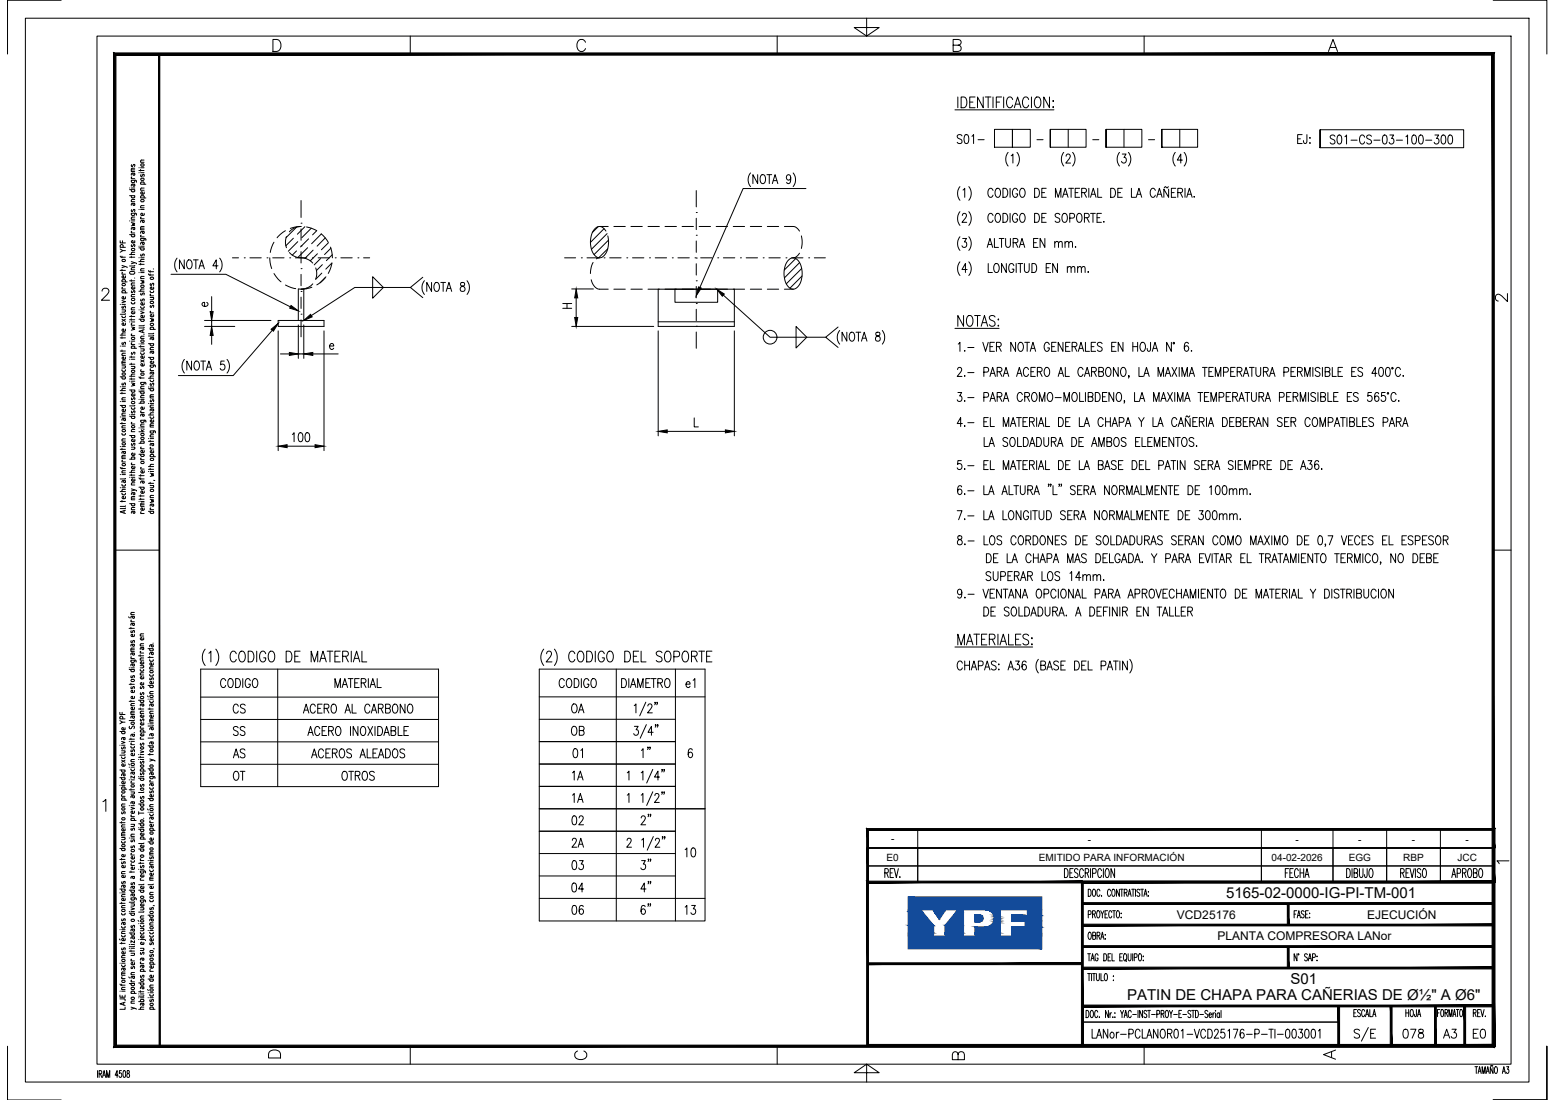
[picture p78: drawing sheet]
<svg xmlns="http://www.w3.org/2000/svg" width="420mm" height="297mm" viewBox="0 0 420 297" stroke-linecap="round" stroke-linejoin="round" font-family="sans-serif">
<defs><g id="words">
<g font-size="4.1">
<text x="331.3" y="242.5">5165-02-0000-IG-PI-TM-001</text>
<text x="348.7" y="265.8">S01</text>
<text x="304.5" y="270.1">PATIN DE CHAPA PARA CAÑERIAS DE Ø½&quot; A Ø6&quot;</text>
</g>
<g font-size="3.2">
<text x="318" y="248.1">VCD25176</text>
<text x="369.4" y="248.1">EJECUCIÓN</text>
<text x="329" y="253.9">PLANTA COMPRESORA LANor</text>
</g>
<g font-size="2.7">
<text x="240.7" y="227.5">-</text>
<text x="293.9" y="227.5">-</text>
<text x="350.1" y="227.5">-</text>
<text x="367" y="227.5">-</text>
<text x="381.5" y="227.5">-</text>
<text x="396" y="227.5">-</text>
<text x="239.5" y="232.4">E0</text>
<text x="280.7" y="232.4">EMITIDO PARA INFORMACIÓN</text>
<text x="343.6" y="232.4">04-02-2026</text>
<text x="364.4" y="232.4">EGG</text>
<text x="379.2" y="232.4">RBP</text>
<text x="393.8" y="232.4">JCC</text>
</g>
</g></defs>
<!-- layer: AESA-Textos-02 -->
<g fill="none" stroke="#000" stroke-width=".27">
<path d="M259.9 36.7a.69 .69 0 0 0-.7-.4 .69 .69 0 0 0-.6 .6l.2 .4 1 .4 .1 .7a.75 .75 0 0 1-1.3 0M260.8 36.5l.4-.1a1.58 1.58 0 0 1 0 2.4h-.2a1.42 1.42 0 0 1-.4-2zM262.6 36.8l.5-.4v2.4M264.3 37.7h1.6M350.6 37.5h.8M351.8 36.4h-1.2v2.4h1.2M353.1 36.4l-.1 2.1-.3 .3-.3-.1-.2-.7M353.9 37.2v.2zM353.9 38.5v.3zM360.7 36.8a.68 .68 0 0 0-.7-.4 .68 .68 0 0 0-.6 .6l.2 .4 .9 .5 .2 .6a.73 .73 0 0 1-1.3 0M361.5 36.6l.5-.1a1.6 1.6 0 0 1 0 2.4h-.2a1.74 1.74 0 0 1-.3-2.3zM363.4 36.9l.4-.4v2.4"/>
<path d="M365 37.9h1.7M368.7 37a.71 .71 0 0 0-.8-.5 .71 .71 0 0 0-.6 .9v.6a.71 .71 0 0 0 .6 .9 .71 .71 0 0 0 .8-.6M370.6 36.8a.65 .65 0 0 0-.9-.3 .65 .65 0 0 0-.3 .8l1 .6a.66 .66 0 0 1-.2 1 .66 .66 0 0 1-.9-.4M371.2 37.9h1.7M373.8 36.6l.4-.1a1.6 1.6 0 0 1 0 2.4h-.1a1.8 1.8 0 0 1-.3-2.3zM375.5 36.5h1.1l-.6 .9a.71 .71 0 0 1 .6 1.1 .71 .71 0 0 1-1.3-.1M377.3 37.9h1.6M379.9 36.9l.4-.4v2.4M381.7 36.6l.5-.1a1.56 1.56 0 0 1 0 2.4h-.2a1.8 1.8 0 0 1-.3-2.3zM383.6 36.6l.4-.1a1.6 1.6 0 0 1 0 2.4h-.2a1.8 1.8 0 0 1-.2-2.3zM385.2 37.9h1.7M387.7 36.5h1l-.5 .9a.71 .71 0 0 1 .6 1.1 .71 .71 0 0 1-1.3-.1"/>
<path d="M389.6 36.6l.5-.1a1.6 1.6 0 0 1 0 2.4h-.2a1.8 1.8 0 0 1-.3-2.3zM391.5 36.6l.4-.1a1.6 1.6 0 0 1 0 2.4h-.1a1.8 1.8 0 0 1-.3-2.3zM259.4 50.4a2.95 2.95 0 0 0 0 3.7M259.4 57.2a2.99 2.99 0 0 0 0 3.7M260 58.2l.1-.3a.58 .58 0 0 1 .8-.2 .58 .58 0 0 1 .1 .9l-1.1 1.4h1.3M260.2 51.3l.5-.5v2.5M261.8 50.4a2.88 2.88 0 0 1 0 3.7M261.8 57.2a2.91 2.91 0 0 1 0 3.7M268.3 51.4a.65 .65 0 0 0-1-.4 1.63 1.63 0 0 0 .2 2.3 .7 .7 0 0 0 .8-.6M268.3 58.2a.65 .65 0 0 0-1-.5 1.6 1.6 0 0 0 .2 2.3 .67 .67 0 0 0 .8-.5M269.2 51l.2-.2a1.32 1.32 0 0 1 1 1 1.32 1.32 0 0 1-.4 1.4l-.2 .1a1.33 1.33 0 0 1-1-1 1.33 1.33 0 0 1 .4-1.3zM269.2 57.7l.2-.1a1.32 1.32 0 0 1 1 1 1.32 1.32 0 0 1-.4 1.3l-.2 .1a1.3 1.3 0 0 1-1-.9 1.3 1.3 0 0 1 .4-1.4z"/>
<path d="M271 50.8a1.29 1.29 0 0 1 1.3 .9 1.29 1.29 0 0 1-.4 1.5l-.9 .1zM271 57.6a1.29 1.29 0 0 1 1.3 .8 1.29 1.29 0 0 1-.4 1.5l-.9 .1zM272.4 41.2a2.95 2.95 0 0 0 0 3.6M272.9 50.8v2.5M272.9 57.6v2.4M273.2 42.1l.5-.5v2.4M274.8 41.2a2.88 2.88 0 0 1 0 3.6M275 51.4a.72 .72 0 0 0-.9-.5 .72 .72 0 0 0-.5 .9v.6a.73 .73 0 0 0 .7 .9 .73 .73 0 0 0 .7-.9h-.5M275 58.2a.72 .72 0 0 0-.9-.6 .72 .72 0 0 0-.5 1v.5a.73 .73 0 0 0 .7 .9 .73 .73 0 0 0 .7-.9h-.5M275.9 51l.2-.2a1.32 1.32 0 0 1 1 1 1.32 1.32 0 0 1-.5 1.4l-.2 .1a1.33 1.33 0 0 1-1-1 1.33 1.33 0 0 1 .5-1.3zM275.9 57.7l.2-.1a1.32 1.32 0 0 1 1 1 1.32 1.32 0 0 1-.5 1.3l-.2 .1a1.3 1.3 0 0 1-1-.9 1.3 1.3 0 0 1 .5-1.4zM279.5 50.8a1.3 1.3 0 0 1 1.4 .9 1.3 1.3 0 0 1-.4 1.5l-1 .1z"/>
<path d="M279.5 57.6a1.3 1.3 0 0 1 1.4 .8 1.3 1.3 0 0 1-.4 1.5l-1 .1zM281.5 52h.7M281.5 58.8h.7M282.7 50.8h-1.2v2.5h1.2M282.7 57.6h-1.2v2.4h1.2M285.2 53.3v-2.5l.7 2.5 .8-2.5v2.5M286.4 58a.67 .67 0 0 0-.8-.4 .67 .67 0 0 0-.5 .6l.2 .4 .9 .4 .2 .7a.74 .74 0 0 1-1.3 0M287.1 53.3l.7-2.5 .8 2.5M287.3 57.7l.2-.1a1.32 1.32 0 0 1 1 1 1.32 1.32 0 0 1-.5 1.3l-.2 .1a1.3 1.3 0 0 1-.9-.9 1.3 1.3 0 0 1 .4-1.4zM287.4 52.5h.9M287.4 41.2a2.95 2.95 0 0 0 0 3.6M288.1 42.2l.3-.6h.4l.4 .5-.3 .8-.9 1.1h1.3"/>
<path d="M288.8 50.8h1.3M289.1 58.9l1.1-.1 .1-.4-.1-.7-1.1-.1v2.4M289.4 50.8v2.5M289.8 41.2a2.88 2.88 0 0 1 0 3.6M290.5 52h.8M291.3 57.7l.1-.1a1.32 1.32 0 0 1 1 1 1.32 1.32 0 0 1-.4 1.3l-.2 .1a1.3 1.3 0 0 1-1-.9 1.3 1.3 0 0 1 .5-1.4zM291.7 50.8h-1.2v2.5h1.2M292.3 52l1.1-.1 .2-.4-.1-.4-.4-.3h-.8v2.5M292.9 52l.7 1.3M293 58.8l1.1-.1 .2-.4-.2-.6-1.1-.1v2.4M293.6 58.8l.7 1.2M294.2 50.8v2.5"/>
<path d="M294.7 53.3l.7-2.5 .7 2.5M294.7 57.6h1.3M294.9 52.5h1M295.3 57.6v2.4M296.4 58.8h.8M296.6 50.8v2.5h1.1M297.6 57.6h-1.2v2.4h1.2M298.3 59.8v.2zM300.1 50.8a1.3 1.3 0 0 1 1.3 .9 1.3 1.3 0 0 1-.4 1.5l-.9 .1zM302 52h.8M302.5 41.2a2.95 2.95 0 0 0 0 3.6M303.2 50.8h-1.2v2.5h1.2"/>
<path d="M303.2 41.6h1l-.5 .9a.71 .71 0 0 1 .6 1.1 .71 .71 0 0 1-1.3 0M304.9 41.2a2.88 2.88 0 0 1 0 3.6M305.7 50.8v2.5h1.1M307 53.3l.7-2.5 .8 2.5M307.3 52.5h.9M312.2 51.4a.71 .71 0 0 0-.9-.5 .71 .71 0 0 0-.5 .9v.6a.71 .71 0 0 0 .5 .9 .71 .71 0 0 0 .9-.6M312.5 53.3l.8-2.5 .7 2.5M312.8 52.5h.9M315.7 50.4l-.3 .3-.6-.3-.2 .3M315.8 51.1v2.2l-1.3-2.2v2.2M316.5 52h.7M317.6 41.2a2.95 2.95 0 0 0 0 3.6"/>
<path d="M317.7 50.8h-1.2v2.5h1.2M318.2 52l1.2-.1 .1-.4-.1-.5-1.2-.2v2.5M318.9 52l.6 1.3M319.5 43.2h-1.4l.9-1.6v2.4M320 41.2a2.88 2.88 0 0 1 0 3.6M320.2 50.8v2.5M320.7 53.3l.7-2.5 .7 2.5M320.9 52.5h.9M322.7 53.1v.2zM259.4 63.9a2.95 2.95 0 0 0 0 3.7M259.4 70.7a2.95 2.95 0 0 0 0 3.7M260.1 64.4h1l-.5 .9a.71 .71 0 0 1 .6 1.1 .71 .71 0 0 1-1.3 0"/>
<path d="M261.3 72.8h-1.4l1-1.6v2.4M261.8 63.9a2.88 2.88 0 0 1 0 3.7M261.8 70.7a2.88 2.88 0 0 1 0 3.7M266.7 66.8l.8-2.4 .7 2.4M267 71.2v2.4h1.1M267 66h.9M268.7 64.4v2.4h1.1M268.9 71.3l.1-.1a1.32 1.32 0 0 1 1 .9 1.32 1.32 0 0 1-.4 1.4l-.2 .1a1.31 1.31 0 0 1-1-1 1.31 1.31 0 0 1 .5-1.3zM270 64.4h1.3M270.6 64.4v2.4M271.7 64.4v1.7a.65 .65 0 0 0 .7 .7 .65 .65 0 0 0 .6-.7v-1.7M271.9 71.2v2.4l-1.3-2.4v2.4"/>
<path d="M273.7 65.5l1.1-.1 .2-.3v-.5l-.4-.2h-.9v2.4M273.9 71.7a.71 .71 0 0 0-.8-.5 .71 .71 0 0 0-.5 .9v.6a.72 .72 0 0 0 .7 .9 .72 .72 0 0 0 .6-.9h-.4M274.4 65.5l.6 1.3M274.6 71.2v2.4M275 71.2h1.3M275.4 66.8l.7-2.4 .8 2.4M275.7 66h.9M275.7 71.2v2.4M276.8 71.2v1.7a.65 .65 0 0 0 .6 .7 .65 .65 0 0 0 .7-.7v-1.7M278.8 71.2a1.27 1.27 0 0 1 1.3 .6 1.27 1.27 0 0 1-.2 1.4l-.4 .4h-.7zM279.3 65.5h.7M280.5 64.4h-1.2v2.4h1.2"/>
<path d="M282.3 64.4v2.4l-1.3-2.4v2.4M282.7 72.3h.7M283.9 71.2h-1.2v2.4h1.2M285 65.7l.5-.5 .4 .1 .1 1.5M285 65.2v1.6M285.7 71.2v2.4l-1.3-2.4v2.4M286 65.7l.5-.5 .4 .1 .1 1.5M287.8 65.7l.4-.5 .5 .1 .1 1.5M287.8 65.2v1.6M288.4 72.4l.5-.4 .4 .1 .1 1.5M288.4 72v1.6M288.8 65.7l.4-.5 .5 .1 .1 1.5"/>
<path d="M289.4 72.4l.5-.4 .4 .1 .1 1.5M290.6 66.6v.2zM291.2 72.4l.4-.4 .5 .1 .1 1.5M291.2 72v1.6M292.2 72.4l.4-.4 .5 .1 .1 1.5M294 73.3v.3zM258.7 99.8l.2-.5 .6-.1 .3 .2v.5l-1.2 1.7h1.3M258.9 92.9l.5-.5v2.5M260.7 94.6v.3zM261.5 93.8h1.7M265.6 92.4l.7 2.5 .7-2.5M267.5 93.6h.7"/>
<path d="M268.7 92.4h-1.2v2.5h1.2M269.2 93.6l1.1-.1 .2-.4-.2-.5-1.1-.2v2.5M269.9 93.6l.6 1.3M274.4 92.4v2.5l-1.3-2.5v2.5M275.4 92.6l.2-.2a1.33 1.33 0 0 1 1 1 1.33 1.33 0 0 1-.5 1.3l-.1 .2a1.31 1.31 0 0 1-1-1 1.31 1.31 0 0 1 .4-1.3zM276.9 92.4h1.3M277.5 92.4v2.5M277.9 99.8a.71 .71 0 0 0-.9-.6 .71 .71 0 0 0-.5 .9v.6a.71 .71 0 0 0 .5 .9 .71 .71 0 0 0 .9-.5M278.4 94.9l.7-2.5 .7 2.5M278.6 94.1h.9M279.7 99.2h-1.1v2.4h1.1M282.5 99.3l.2-.1a1.3 1.3 0 0 1 1 1 1.3 1.3 0 0 1-.5 1.3l-.1 .1a1.33 1.33 0 0 1-1-.9 1.33 1.33 0 0 1 .4-1.4z"/>
<path d="M283.5 93a.66 .66 0 0 0-1-.4 1.61 1.61 0 0 0 .2 2.3 .75 .75 0 0 0 .8-1h-.4M284.2 93.6h.7M285.4 92.4h-1.2v2.5h1.2M287.2 92.4v2.5l-1.3-2.5v2.5M287.8 99.2v2.4h1.1M287.9 93.6h.8M289.1 92.4h-1.2v2.5h1.2M289.7 93.6l1.1-.1 .2-.4-.1-.4-.4-.3h-.8v2.5M290.3 93.6l.7 1.3M291.4 94.9l.7-2.5 .7 2.5M291.6 94.1h.9M292.6 99.8a.64 .64 0 0 0-1-.5 1.61 1.61 0 0 0 .2 2.3 .7 .7 0 0 0 .8-.5"/>
<path d="M293.3 92.4v2.5h1.1M294.9 93.6h.7M296 92.4h-1.1v2.5h1.1M297.8 92.8a.63 .63 0 0 0-.8-.4 .63 .63 0 0 0-.4 .8l1 .6a.66 .66 0 0 1-.1 1.1 .66 .66 0 0 1-1-.4M299.1 99.3l.2-.1a1.32 1.32 0 0 1 1 1 1.32 1.32 0 0 1-.5 1.3l-.2 .1a1.33 1.33 0 0 1-1-.9 1.33 1.33 0 0 1 .5-1.4zM300.4 93.6h.7M301.6 92.4h-1.2v2.5h1.2M302.1 99.2v2.4l-1.3-2.4v2.4M303.1 99.3l.2-.1a1.32 1.32 0 0 1 1 1 1.32 1.32 0 0 1-.4 1.3l-.2 .1a1.33 1.33 0 0 1-1-.9 1.33 1.33 0 0 1 .4-1.4zM303.4 92.4v2.5l-1.3-2.5v2.5M306.1 93.6h1.3M306.1 92.4v2.5"/>
<path d="M307.4 92.4v2.5M307.7 99.2v2.4h1.1M308.4 92.6l.2-.2a1.32 1.32 0 0 1 1 1 1.32 1.32 0 0 1-.5 1.3l-.2 .2a1.33 1.33 0 0 1-.9-1 1.33 1.33 0 0 1 .4-1.3zM310.9 92.4l-.1 2.2-.3 .3-.4-.2-.1-.6M311.3 94.9l.8-2.5 .7 2.5M311.6 94.1h.9M316.5 92.4v2.5l-1.3-2.5v2.5M316.7 99.2l1.3 2.4M317 92.5h.3v.3h-.3zM318 99.2l-1.3 2.4M318.6 99.2v2.4M321.1 92.8l-.1-.2-.5-.2a1.44 1.44 0 0 0 .2 2.5 .69 .69 0 0 0 .5-1 .69 .69 0 0 0-1.1-.2l-.1 .4"/>
<path d="M321.8 94.7h.2zM324.9 99.2h1.3M325.5 99.2v2.4M327.8 99.2h-1.2v2.4h1.2M333.7 99.2h-1.2v2.4h1.2M337.6 99.2h1.3M338.2 99.2v2.4M339.3 99.2v1.8a.65 .65 0 0 0 .7 .7 .65 .65 0 0 0 .6-.7v-1.8M350 99.2h-1.2v2.4h1.2M354.7 99.2v2.4M356.7 99.6a.68 .68 0 0 0-.8-.4 .68 .68 0 0 0-.5 .6l.2 .3 .9 .5 .2 .7a.73 .73 0 0 1-1.3 0M357.3 99.2v2.4"/>
<path d="M360 99.2v2.4h1.1M362.8 99.2h-1.3v2.4h1.3M366.4 99.2h-1.2v2.4h1.2M368.2 99.6a.66 .66 0 0 0-.7-.4 .66 .66 0 0 0-.6 .6l.2 .3 .9 .5 .2 .7a.72 .72 0 0 1-1.3 0M372.8 99.3l.5-.1a1.6 1.6 0 0 1 0 2.4h-.2a1.8 1.8 0 0 1-.3-2.3zM374.6 99.3l.5-.1a1.6 1.6 0 0 1 0 2.4h-.2a1.8 1.8 0 0 1-.3-2.3zM376.1 99.3h.2v.3h-.2zM378.4 99.8a.65 .65 0 0 0-1-.5 1.61 1.61 0 0 0 .2 2.3 .71 .71 0 0 0 .8-.5M258.8 106h1l-.5 .9a.71 .71 0 0 1 .6 1.1 .71 .71 0 0 1-1.3 0M260 114.4h-1.4l1-1.6v2.4M260.7 101.4v.2zM260.7 108.2v.2z"/>
<path d="M260.7 114.9v.3zM261.5 100.6h1.7M261.5 107.4h1.7M261.5 114.1h1.7M265.8 100.5l1.1-.1 .2-.4-.2-.7-1.1-.1v2.4M265.8 107.3l1.1-.1 .2-.4-.2-.7-1.1-.1v2.4M265.8 113.9h.8M265.9 118.1v2.5h1.1M267 112.8h-1.2v2.4h1.2M267.5 101.6l.7-2.4 .8 2.4M267.5 108.4l.7-2.4 .8 2.4M267.5 119.8h.9"/>
<path d="M267.6 112.8v2.4h1.1M267.8 100.8h.9M267.8 107.6h.9M269.4 100.4l1.1-.1 .2-.4-.2-.6-1.1-.1v2.4M269.4 107.2l1.1-.2 .2-.3-.2-.6-1.1-.1v2.4M270.1 100.4l.6 1.2M270.1 107.2l.6 1.2M271.1 101.6l.7-2.4 .8 2.4M271.1 108.4l.7-2.4 .8 2.4M271.1 115.2v-2.4l.7 2.4 .8-2.4v2.4M271.4 100.8h.9M271.4 107.6h.9"/>
<path d="M272.3 118.5a.66 .66 0 0 0-.8-.4 .66 .66 0 0 0-.5 .6l.2 .4 .9 .4 .2 .7a.72 .72 0 0 1-1.3 0M273 115.2l.7-2.4 .8 2.4M273.2 118.3l.2-.2a1.33 1.33 0 0 1 1 1 1.33 1.33 0 0 1-.5 1.3l-.2 .2a1.33 1.33 0 0 1-.9-1 1.33 1.33 0 0 1 .4-1.3zM273.3 114.4h.9M274.7 101.6l.7-2.4 .7 2.4M274.7 112.8h1.3M275 118.1v2.5h1.1M275 100.8h.9M275.3 112.8v2.4M276.2 106.6a.72 .72 0 0 0-.8-.6 .72 .72 0 0 0-.6 .9v.6a.72 .72 0 0 0 .6 .9 .72 .72 0 0 0 .8-.6M276.4 113.9h.8M276.5 118.1a1.3 1.3 0 0 1 1.3 .9 1.3 1.3 0 0 1-.4 1.4l-.9 .2z"/>
<path d="M276.9 107.2l1.1-.2 .2-.3-.1-.5-.4-.2h-.8v2.4M277.5 107.2l.7 1.2M277.6 112.8h-1.2v2.4h1.2M278.2 113.9l1.1-.1 .2-.3-.1-.5-.4-.2h-.8v2.4M278.4 119.8h1M278.6 100.4h.7M278.8 113.9l.7 1.3M279.1 106.1l.2-.1a1.32 1.32 0 0 1 1 1 1.32 1.32 0 0 1-.5 1.3l-.1 .1a1.3 1.3 0 0 1-1-1 1.3 1.3 0 0 1 .4-1.3zM280.1 118.1a1.3 1.3 0 0 1 1.3 .8 1.3 1.3 0 0 1-.4 1.5l-.9 .2zM280.1 112.8v2.4M280.3 100.4l1.1-.1 .2-.4-.1-.5-.4-.2h-.8v2.4M280.6 115.2l.7-2.4 .7 2.4"/>
<path d="M280.8 108.4v-2.4l.8 2.4 .7-2.4v2.4M280.8 114.4h1M280.9 100.4l.7 1.2M282 118.1v1.8a.65 .65 0 0 0 .7 .7 .65 .65 0 0 0 .6-.7v-1.8M282.5 112.8v2.4h1.1M283.3 106.1l.2-.1a1.32 1.32 0 0 1 1 1 1.32 1.32 0 0 1-.4 1.3l-.2 .1a1.3 1.3 0 0 1-1-1 1.3 1.3 0 0 1 .4-1.3zM284.1 119.3l1.1-.1 .2-.4-.2-.5-1.1-.2v2.5M284.7 119.3l.7 1.3M285.1 107.4h1.6M285.9 101.6l.8-2.4 .7 2.4M286 112.8a1.3 1.3 0 0 1 1.3 .8 1.3 1.3 0 0 1-.4 1.5l-.9 .1zM286 119.8h.9"/>
<path d="M286.2 100.8h.9M287.5 108.4v-2.4l.7 2.4 .7-2.4v2.4M287.9 113.9h.8M289.1 112.8h-1.2v2.4h1.2M289.6 118.1a1.3 1.3 0 0 1 1.3 .9 1.3 1.3 0 0 1-.4 1.4l-.9 .2zM290 106.1l.2-.1a1.32 1.32 0 0 1 1 1 1.32 1.32 0 0 1-.5 1.3l-.2 .1a1.3 1.3 0 0 1-1-1 1.3 1.3 0 0 1 .5-1.3zM291.5 119.3h.8M291.6 112.8v2.4h1.1M291.7 106v2.4h1.1M292.7 118.1h-1.2v2.5h1.2M292.9 115.2l.7-2.4 .8 2.4M293 101.6l.8-2.4 .7 2.4"/>
<path d="M293.2 114.4h.9M293.3 100.8h.9M293.3 106v2.4M294 107.2l1.1-.2 .2-.3-.2-.6-1.1-.1v2.4h.9l.3-.2 .1-.6-.4-.4M294.9 100.4l1.1-.1 .2-.4-.1-.5-.3-.2h-.9v2.4M295.2 119.8h.9M295.6 100.4l.6 1.2M296 106a1.3 1.3 0 0 1 1.3 .8 1.3 1.3 0 0 1-.4 1.5l-.9 .1zM296.9 100.4l1.1-.1 .2-.4-.2-.6-1.1-.1v2.4h.8a.66 .66 0 0 0 .5-.6 .66 .66 0 0 0-.5-.6M297.9 107.2h.7M298.1 113.3a.71 .71 0 0 0-.9-.5 .71 .71 0 0 0-.5 .9v.6a.71 .71 0 0 0 .5 .9 .71 .71 0 0 0 .9-.6M298.7 113.9h1.3"/>
<path d="M298.7 112.8v2.4M299.1 106h-1.2v2.4h1.2M299.1 119.3l1.1-.1 .2-.4-.1-.4-.4-.3h-.8v2.5h.8a.66 .66 0 0 0 .5-.7 .66 .66 0 0 0-.5-.6M300 112.8v2.4M300.5 115.2l.7-2.4 .7 2.4M300.7 114.4h1M300.9 106v2.4l-1.3-2.4v2.4M301.3 118.3l.2-.2a1.33 1.33 0 0 1 1 1 1.33 1.33 0 0 1-.5 1.3l-.1 .2a1.32 1.32 0 0 1-1.1-1 1.32 1.32 0 0 1 .5-1.3zM301.9 106.1l.2-.1a1.32 1.32 0 0 1 1 1 1.32 1.32 0 0 1-.4 1.3l-.2 .1a1.3 1.3 0 0 1-1-1 1.3 1.3 0 0 1 .4-1.3zM302.4 114l1.1-.1 .2-.3-.2-.7-1.1-.1v2.4M303.9 108.3h-.2h.2l-.2 .6M304.1 115.2l.7-2.4 .7 2.4"/>
<path d="M304.2 118.5a.64 .64 0 0 0-.8-.4 .64 .64 0 0 0-.4 .8l1.1 .6a.66 .66 0 0 1-.2 1.1 .66 .66 0 0 1-.9-.4M304.3 114.4h1M305.1 101.5h-.2h.2l-.2 .6M306.6 106v2.4h1.1M306.8 119.3h.8M307.7 112.8l.7 1.1v1.3M307.8 108.4l.8-2.4 .7 2.4M308 118.1h-1.2v2.5h1.2M308.1 107.6h.9M308.6 118.1v2.5h1.1M309 101.6l.8-2.4 .7 2.4M309.1 112.8l-.7 1.1"/>
<path d="M309.3 100.8h.9M310.1 119.3h.8M311.3 118.1h-1.2v2.5h1.2M311.5 112.8v2.4h1.1M311.7 108.4v-2.4l.7 2.4 .8-2.4v2.4M312.8 115.2l.7-2.4 .8 2.4M312.9 101.6v-2.4l.7 2.4 .8-2.4v2.4M313.1 114.4h.9M313.6 108.4l.8-2.4 .7 2.4M313.9 107.6h.9M314.1 119.3h.7M314.8 101.6l.8-2.4 .7 2.4"/>
<path d="M315.1 100.8h.9M315.3 118.1h-1.2v2.5h1.2M315.5 106l1.3 2.4M316.8 106l-1.3 2.4M317.1 118.1v2.5l-1.3-2.5v2.5M317.4 106v2.4M317.6 118.1h1.3M318 113.3a.65 .65 0 0 0-1.1-.4 1.6 1.6 0 0 0 .2 2.3 .67 .67 0 0 0 .9-.6M318.2 108.4v-2.4l.7 2.4 .7-2.4v2.4M318.2 118.1v2.5M318.3 115.2l.8-2.4 .7 2.4M318.6 114.4h.9"/>
<path d="M319.4 101.6v-2.4l.7 2.4 .7-2.4v2.4M319.6 118.3l.2-.2a1.31 1.31 0 0 1 1 1 1.31 1.31 0 0 1-.4 1.3l-.2 .2a1.33 1.33 0 0 1-1-1 1.33 1.33 0 0 1 .4-1.3zM320.1 108.4l.7-2.4 .8 2.4M320.4 107.6h.9M321.3 101.6l.7-2.4 .8 2.4M321.5 112.3l-.3 .4-.5-.4-.3 .4M321.6 113v2.2l-1.3-2.2v2.2M321.6 100.8h.9M322.3 113.9h.7M322.6 118.5a.64 .64 0 0 0-.8-.4 .64 .64 0 0 0-.4 .8l1 .6a.66 .66 0 0 1-.1 1.1 .66 .66 0 0 1-1-.4M323.5 112.8h-1.2v2.4h1.2M323.7 106h1.3"/>
<path d="M324.1 113.9l1.1-.1 .2-.3-.2-.6-1.1-.1v2.4M324.3 106v2.4M324.7 113.9l.7 1.3M325.4 107.2h.8M326 112.8v2.4M326.5 115.2l.7-2.4 .7 2.4M326.6 106h-1.2v2.4h1.2M326.6 100.4h.8M326.7 114.4h.9M327.2 108.4v-2.4l.7 2.4 .8-2.4v2.4M328.4 101.6v-2.4l.7 2.4 .8-2.4v2.4M329.4 107.3h.8a.66 .66 0 0 0 .5-.7 .66 .66 0 0 0-.5-.6h-.8v2.4"/>
<path d="M330.3 112.8a1.29 1.29 0 0 1 1.3 .8 1.29 1.29 0 0 1-.4 1.5l-.9 .1zM330.6 100.5l1.1-.1 .2-.4-.2-.7-1.1-.1v2.4M331.3 107.2h.8M332.3 113.9h.7M332.5 106h-1.2v2.4h1.2M332.5 100.4h.8M333.1 107.2l1.1-.2 .2-.3-.1-.5-.4-.2h-.8v2.4M333.5 112.8h-1.2v2.4h1.2M333.7 107.2l.7 1.2M334 113.9l1.1-.1 .2-.3-.2-.6-1.1-.1v2.4h.8l.5-.5a.65 .65 0 0 0-.5-.8M334.3 100.4l1.1-.1 .2-.4-.2-.6-1.1-.1v2.4M334.8 108.4l.7-2.4 .7 2.4"/>
<path d="M334.9 100.4l.7 1.2M335 107.6h.9M335.9 101.6l.8-2.4 .7 2.4M335.9 113.9h.8M336.2 100.8h.9M336.4 106h1.3M337 106v2.4M337.1 112.8h-1.2v2.4h1.2M337.7 113.9l1.1-.1 .2-.3-.2-.6-1.1-.1v2.4M338.2 106v1.7a.65 .65 0 0 0 .6 .7 .65 .65 0 0 0 .6-.7v-1.7M338.3 113.9l.7 1.3M339.3 115.2l.8-2.4 .7 2.4"/>
<path d="M339.6 114.4h1M340.2 107.2l1.1-.2 .2-.3-.2-.6-1.1-.1v2.4M340.8 107.2l.7 1.2M341.4 100.4l1.1-.1 .2-.4-.2-.6-1.1-.1v2.4M341.8 108.4l.8-2.4 .7 2.4M342 100.4l.7 1.2M342.1 107.6h.9M342.6 112.8v2.4l-1.3-2.4v2.4M343 101.6l.8-2.4 .7 2.4M343.3 100.8h.9M345.7 107.3h.8a.67 .67 0 0 0 .5-.7 .67 .67 0 0 0-.5-.6h-.8v2.4M346.4 113.1a.69 .69 0 0 0-.7-.4 .69 .69 0 0 0-.6 .6l.2 .4 1 .4 .1 .7a.75 .75 0 0 1-1.3 0"/>
<path d="M346.9 100.5h.8a.66 .66 0 0 0 .5-.6 .66 .66 0 0 0-.5-.7h-.8v2.4M347.1 113.9h.7M347.6 107.2h.8M348.3 112.8h-1.2v2.4h1.2M348.8 106h-1.2v2.4h1.2M348.8 113.9l1.1-.1 .2-.3-.2-.6-1.1-.1v2.4M348.8 100.4h.8M349.4 107.2l1.1-.2 .2-.3-.2-.6-1.1-.1v2.4M349.5 113.9l.6 1.3M350 107.2l.7 1.2M350.6 100.4l1.1-.1 .2-.4-.1-.5-.4-.2h-.8v2.4M351.2 100.4l.7 1.2"/>
<path d="M351.3 108.4v-2.4l.8 2.4 .7-2.4v2.4M352.5 101.6v-2.4l.8 2.4 .7-2.4v2.4M353.5 106v2.4M354 113.3a.71 .71 0 0 0-.9-.5 .71 .71 0 0 0-.5 .9v.6a.71 .71 0 0 0 .5 .9 .71 .71 0 0 0 .9-.6M354.9 112.9l.2-.1a1.31 1.31 0 0 1 1 .9 1.31 1.31 0 0 1-.4 1.4l-.2 .1a1.3 1.3 0 0 1-1-1 1.3 1.3 0 0 1 .4-1.3zM355.5 106.3a.64 .64 0 0 0-.8-.3 .64 .64 0 0 0-.4 .8l1 .6 .2 .7a.76 .76 0 0 1-1.3 0M356.1 106v2.4M356.7 115.2v-2.4l.7 2.4 .7-2.4v2.4M356.8 107.2l1.1-.2 .2-.3v-.5l-.4-.2h-.9v2.4h.9l.4-.2v-.8l-.4-.2M358.1 100.4l1.1-.1 .1-.4-.1-.6-1.1-.1v2.4h.8a.66 .66 0 0 0 .5-.6 .66 .66 0 0 0-.5-.6M358.8 106v2.4h1.1M358.9 114l1.1-.1 .2-.3-.2-.7-1.1-.1v2.4"/>
<path d="M360.4 107.2h.7M360.5 115.2l.8-2.4 .7 2.4M360.8 114.4h.9M361.5 106h-1.1v2.4h1.1M361.5 100.4h.8M362.2 112.8h1.3M362.8 112.8v2.4M363.9 112.8v2.4M364 107.2h.8M364.7 113.9l1.1-.1 .2-.3-.1-.5-.4-.2h-.8v2.4h.8l.4-.3v-.8l-.4-.2M365.2 106h-1.2v2.4h1.2M365.2 100.4h.8"/>
<path d="M366.6 112.8v2.4h1.1M367 106.3a.64 .64 0 0 0-.8-.3 .64 .64 0 0 0-.4 .8l1 .6 .2 .7a.76 .76 0 0 1-1.3 0M368.2 113.9h.7M369.4 112.8h-1.2v2.4h1.2M370.6 106h-.9l-.1 1a.74 .74 0 0 1 1 .1 .74 .74 0 0 1 0 1 .74 .74 0 0 1-1 .1l-.1-.2M371.1 113.1a.65 .65 0 0 0-.8-.3 .65 .65 0 0 0-.4 .8l1 .5 .2 .7a.76 .76 0 0 1-1.3 0M372 100.8h-1.3l.9-1.6v2.4M372.5 106.3l-.1-.2-.4-.1a1.8 1.8 0 0 0-.3 2.3 .68 .68 0 0 0 .9-.6 .68 .68 0 0 0-.9-.7l-.3 .6M373.7 114l1.1-.1 .2-.3-.2-.7-1.1-.1v2.4M374.3 106h-1v1a.74 .74 0 0 1 1 .1 .74 .74 0 0 1 0 1 .74 .74 0 0 1-1 .1l-.1-.2M374.9 106.1h.2v.3h-.2zM375.4 115.2l.7-2.4 .8 2.4"/>
<path d="M375.6 114.4h1M377.2 106.6a.71 .71 0 0 0-.9-.6 .71 .71 0 0 0-.5 .9v.6a.71 .71 0 0 0 .5 .9 .71 .71 0 0 0 .9-.6M377.3 113.9l1.1-.1 .2-.3-.2-.6-1.1-.1v2.4M378 108.2v.2zM378 113.9l.6 1.3M379 115.2l.7-2.4 .7 2.4M379.1 101.4v.2zM379.2 114.4h1M258.6 137.9h1.3l-.9 2.4M259.8 124.4h-1l-.1 1a.73 .73 0 0 1 1 .1 .73 .73 0 0 1 0 1 .73 .73 0 0 1-1 .1l-.1-.3M259.8 131.5a.52 .52 0 0 0-.8-.2l-.2 .3a1.62 1.62 0 0 0 .5 2 .71 .71 0 0 0 .6-.9 .71 .71 0 0 0-.9-.5l-.3 .6M260.7 126.6v.2z"/>
<path d="M260.7 133.3v.3zM261.5 125.8h1.7M261.5 139.3h1.7M261.5 132.5h1.7M265.8 137.9v2.4h1.1M265.8 131.2v2.4h1.1M265.8 125.5h.8M267 124.4h-1.2v2.4h1.2M267.1 133.6l.8-2.4 .7 2.4M267.2 120.6l.7-2.5 .8 2.5M267.4 139.5h.9M267.4 132.8h.9"/>
<path d="M267.6 124.4v2.4h1.1M270.7 133.6l.7-2.4 .8 2.4M271 137.9v2.4h1.1M271 132.8h.9M271.1 126.8v-2.4l.7 2.4 .8-2.4v2.4M272.6 131.2v2.4h1.1M272.8 138l.2-.1a1.31 1.31 0 0 1 1 1 1.31 1.31 0 0 1-.4 1.3l-.2 .1a1.33 1.33 0 0 1-1-.9 1.33 1.33 0 0 1 .4-1.4zM273 126.8l.7-2.4 .8 2.4M273.3 126h.9M273.9 131.2h1.3M274.6 131.2v2.4M274.7 124.4h1.3"/>
<path d="M275.3 124.4v2.4M275.7 131.2v1.7a.65 .65 0 0 0 .6 .7 .65 .65 0 0 0 .7-.7v-1.7M275.9 137.9v2.4l-1.3-2.4v2.4M276.4 125.5h.8M277.6 124.4h-1.2v2.4h1.2M277.7 132.3l1.1-.1 .2-.4-.2-.5-1.1-.1v2.4M277.9 138.5a.71 .71 0 0 0-.9-.6 .71 .71 0 0 0-.5 .9v.6a.72 .72 0 0 0 .7 1 .72 .72 0 0 0 .7-1h-.5M278.2 125.5l1.1-.1 .2-.3-.2-.6-1.1-.1v2.4M278.2 120.6l.7-2.5 .8 2.5M278.4 132.3l.6 1.3M278.6 137.9v2.4M278.8 125.5l.7 1.3"/>
<path d="M279 137.9h1.3M279.4 133.6l.7-2.4 .7 2.4M279.7 137.9v2.4M279.7 132.8h.9M280.1 124.4v2.4M280.6 126.8l.7-2.4 .7 2.4M280.8 137.9v1.7a.65 .65 0 0 0 .6 .7 .65 .65 0 0 0 .6-.7v-1.7M280.8 126h1M282.5 124.4v2.4h1.1M282.8 137.9a1.3 1.3 0 0 1 1.3 .8 1.3 1.3 0 0 1-.4 1.5l-.9 .1zM283.4 130.8h-.2h.2l-.2 .6M284 130.8h-.2h.2l-.2 .6"/>
<path d="M284.5 131.2v2.4h1.1M285.7 120.6l.8-2.5 .7 2.5M286 124.4a1.29 1.29 0 0 1 1.3 .8 1.29 1.29 0 0 1-.4 1.5l-.9 .1zM286.3 130.8h-.2h.2l-.2 .6M286.8 130.8h-.1h.1l-.1 .6M287.8 138.3a.64 .64 0 0 0-.8-.4 .64 .64 0 0 0-.3 .8l1 .6a.66 .66 0 0 1-.2 1 .66 .66 0 0 1-.9-.3M287.9 125.5h.8M288.5 139.1h.7M289.1 124.4h-1.2v2.4h1.2M289.7 137.9h-1.2v2.4h1.2M290.2 139.1l1.2-.2 .1-.3-.1-.6-1.2-.1v2.4M290.5 131.5a.69 .69 0 0 0-.7-.4 .69 .69 0 0 0-.6 .6l.2 .4 .9 .4 .2 .7a.73 .73 0 0 1-1.3 0"/>
<path d="M290.9 139.1l.6 1.2M291.2 132.3h.7M291.6 124.4v2.4h1.1M292.2 139.5h.9M292.4 131.2h-1.2v2.4h1.2M292.9 126.8l.7-2.4 .8 2.4M292.9 132.3l1.1-.1 .2-.4-.2-.5-1.1-.1v2.4M293.2 126h.9M293.6 132.3l.6 1.3M294.6 133.6l.7-2.4 .7 2.4M294.9 132.8h.9M294.9 120.6l.8-2.5 .7 2.5"/>
<path d="M296.8 125.5l1.1-.1 .2-.3-.2-.6-1.1-.1v2.4h.8a.66 .66 0 0 0 .5-.6 .66 .66 0 0 0-.5-.7M296.9 120.6v-2.5l.7 2.5 .7-2.5v2.5M297.1 137.9v2.4l-1.3-2.4v2.4M298.1 138l.2-.1a1.33 1.33 0 0 1 .9 1 1.33 1.33 0 0 1-.4 1.3l-.2 .1a1.33 1.33 0 0 1-1-.9 1.33 1.33 0 0 1 .5-1.4zM298.4 126.8l.8-2.4 .7 2.4M298.7 126h.9M299.7 131.2v2.4l-1.3-2.4v2.4M299.8 139.1l1.1-.2 .2-.3-.1-.5-.3-.2h-.9v2.4M300.5 139.1l.6 1.2M300.7 131.3l.2-.1a1.3 1.3 0 0 1 1 .9 1.3 1.3 0 0 1-.4 1.3l-.2 .2a1.31 1.31 0 0 1-1-1 1.31 1.31 0 0 1 .4-1.3zM301.6 124.7a.68 .68 0 0 0-.8-.3 .68 .68 0 0 0-.5 .6l.2 .3 .9 .5 .2 .7a.76 .76 0 0 1-1.3 0M302.2 125.5h.8"/>
<path d="M302.5 132.3l1.1-.1 .2-.4-.1-.4-.4-.2h-.8v2.4M303.1 132.3l.7 1.3M303.4 124.4h-1.2v2.4h1.2M304 139.5h.9M304.4 133.6v-2.4l.8 2.4 .7-2.4v2.4M305.6 137.9v2.4h1.1M305.9 124.4a1.29 1.29 0 0 1 1.3 .8 1.29 1.29 0 0 1-.4 1.5l-.9 .1zM306.4 133.6l.7-2.4 .7 2.4M306.6 132.8h1M307.8 125.5h.8M308.3 131.2v2.4h1.1M309 124.4h-1.2v2.4h1.2"/>
<path d="M309.4 139.1h.7M309.6 124.4v2.4h1.1M309.9 133.6v-2.4l.7 2.4 .7-2.4v2.4M310.6 137.9h-1.2v2.4h1.2M311.9 120.6v-2.5l.7 2.5 .8-2.5v2.5M312.1 132.3h.7M312.4 137.9v2.4l-1.3-2.4v2.4M312.9 137.9h1.3M313.1 125.6l1.1-.1 .2-.3-.2-.7-1.1-.1v2.4M313.3 131.2h-1.2v2.4h1.2M313.5 137.9v2.4M314.7 139.1h.7"/>
<path d="M314.7 126.8l.8-2.4 .7 2.4M315 126h1M315.1 131.2v2.4l-1.3-2.4v2.4M315.6 131.2h1.3M315.8 137.9h-1.1v2.4h1.1M316.2 131.2v2.4M316.4 124.4h1.3M317.1 124.4v2.4M317.3 132.3h.8M318.2 124.4v2.4M318.3 137.9a1.3 1.3 0 0 1 1.3 .8 1.3 1.3 0 0 1-.3 1.5l-1 .1zM318.5 131.2h-1.2v2.4h1.2"/>
<path d="M320.2 124.4v2.4l-1.3-2.4v2.4M320.3 139.1h.7M321 131.2a1.29 1.29 0 0 1 1.3 .7 1.29 1.29 0 0 1-.4 1.5l-.9 .2zM321.5 137.9h-1.2v2.4h1.2M322.9 132.3h.8M323.2 120.4h.2zM324.1 124.7a.68 .68 0 0 0-.8-.3 .68 .68 0 0 0-.5 .6l.1 .3 1 .5 .2 .7a.76 .76 0 0 1-1.3 0M324.1 137.9h1l-.6 .9a.71 .71 0 0 1 .6 1.1 .71 .71 0 0 1-1.2 0M324.1 131.2h-1.2v2.4h1.2M324.7 125.5h.7M325.9 124.4h-1.2v2.4h1.2M326 138l.5-.1a1.6 1.6 0 0 1 0 2.4h-.2a1.8 1.8 0 0 1-.3-2.3z"/>
<path d="M326.5 125.5l1.1-.1 .1-.3-.1-.6-1.1-.1v2.4M326.8 131.6l.5-.4v2.4M327.1 125.5l.6 1.3M327.8 138l.5-.1a1.6 1.6 0 0 1 0 2.4h-.2a1.8 1.8 0 0 1-.3-2.3zM328.1 126.8l.7-2.4 .8 2.4M328.4 126h.9M328.7 131.3l.4-.1a1.58 1.58 0 0 1 0 2.4h-.2a1.8 1.8 0 0 1-.2-2.3zM329.5 139.2l.4-.5 .5 .1 .1 1.5M329.5 138.7v1.6M330.5 139.2l.5-.5 .4 .1 .1 1.5M330.5 131.3l.5-.1a1.58 1.58 0 0 1 0 2.4h-.2a1.8 1.8 0 0 1-.3-2.3zM332.2 132.4l.4-.4 .5 .1 .1 1.5"/>
<path d="M332.2 132v1.6M332.3 139.2l.4-.5 .5 .1 .1 1.5M332.3 138.7v1.6M333.2 124.7a.68 .68 0 0 0-.7-.3 .68 .68 0 0 0-.6 .6l.2 .3 .9 .5 .2 .7a.76 .76 0 0 1-1.3 0M333.2 132.4l.4-.4 .5 .1 .1 1.5M333.3 139.2l.4-.5 .5 .1 .1 1.5M333.8 124.4v2.4M334.6 125.5h.7M334.9 132.4l.5-.4 .5 .1v1.5M334.9 132v1.6M335.7 124.4h-1.1v2.4h1.1M335.9 132.4l.5-.4 .5 .1 .1 1.5"/>
<path d="M336.3 126.8v-2.4l.7 2.4 .8-2.4v2.4M337.8 133.3v.3zM338.5 125.6h.8l.4-.2 .1-.6-.2-.3-1.1-.1v2.4M340.4 125.5l1.2-.1 .1-.3-.1-.6-1.2-.1v2.4M341.1 125.5l.6 1.3M342.4 125.5h.7M343.6 124.4h-1.2v2.4h1.2M346.1 124.4a1.28 1.28 0 0 1 1.3 .8 1.28 1.28 0 0 1-.4 1.5l-.9 .1zM348 125.5h.7M349.2 124.4h-1.2v2.4h1.2M351.4 126.8l.7-2.4 .8 2.4M351.7 126h.9"/>
<path d="M353.4 124.4h1.1l-.6 .9a.72 .72 0 0 1 .6 1.1 .72 .72 0 0 1-1.2-.1M356.3 124.7a.52 .52 0 0 0-.8-.2l-.2 .3a1.62 1.62 0 0 0 .4 2 .71 .71 0 0 0 .7-.8 .71 .71 0 0 0-.9-.6l-.3 .6M357.1 126.6v.2zM258.9 144.8v.7a.97 .97 0 0 1 .9 .4 .97 .97 0 0 1 0 1.1 .68 .68 0 0 1-1.1-.4 1.09 1.09 0 0 1 1.1-1.1 .51 .51 0 0 0-.3-.8zM259.9 159.9l-.3 .6a.68 .68 0 0 1-.9-.7 .68 .68 0 0 1 .9-.6 1.8 1.8 0 0 1-.3 2.3l-.4-.1-.1-.2M260.7 140.1v.2zM260.7 146.9v.2zM261.6 146.1h1.6M265.6 159.1l.7 2.4 .8-2.4M265.9 144.7v2.4h1.1M266.5 149.5a1.27 1.27 0 0 1 1.3 .7 1.27 1.27 0 0 1-.2 1.4l-.4 .3h-.7zM267.1 140.3l.8-2.4 .7 2.4"/>
<path d="M267.7 144.8l.2-.1a1.33 1.33 0 0 1 1 1 1.33 1.33 0 0 1-.4 1.3l-.2 .1a1.33 1.33 0 0 1-1-1 1.33 1.33 0 0 1 .4-1.3zM267.7 154.7a.63 .63 0 0 0-.8-.4 .63 .63 0 0 0-.4 .9l1 .6a.66 .66 0 0 1-.1 1 .66 .66 0 0 1-1-.4M268.4 154.4v1.7a.65 .65 0 0 0 .6 .7 .65 .65 0 0 0 .7-.7v-1.7M268.5 150.7h.7M268.7 159.1h-1.2v2.4h1.2M269.7 149.5h-1.2v2.4h1.2M270.4 155.6h.8a.67 .67 0 0 0 .5-.6 .67 .67 0 0 0-.5-.6h-.8v2.4M270.6 159.1v2.4l-1.3-2.4v2.4M270.7 145a.66 .66 0 0 0-.8-.3 .66 .66 0 0 0-.5 .6l.2 .3 .9 .5 .2 .7a.72 .72 0 0 1-1.3 0M271 159.1h1.3M271.7 159.1v2.4M272.1 149.5v2.4h1.1"/>
<path d="M272.3 155.5h.8M273.4 151.9l.8-2.4 .7 2.4M273.5 154.4h-1.2v2.4h1.2M273.7 151.1h.9M274.1 155.5l1.1-.1 .2-.3-.2-.6-1.1-.1v2.4M274.5 145.3a.65 .65 0 0 0-1-.5 1.63 1.63 0 0 0 .2 2.3 .7 .7 0 0 0 .8-.6M274.7 155.5l.7 1.3M275.5 144.8l.2-.1a1.33 1.33 0 0 1 .9 1 1.33 1.33 0 0 1-.4 1.3l-.2 .1a1.33 1.33 0 0 1-1-1 1.33 1.33 0 0 1 .5-1.3zM275.7 156.8l.8-2.4 .7 2.4M275.7 159.1v2.4l-1.3-2.4v2.4M276 156h.9M277.2 145.8l1.1-.1 .2-.3-.2-.6-1.1-.1v2.4"/>
<path d="M277.7 155.5l1.1-.1 .2-.3-.1-.5-.4-.2h-.8v2.4M277.9 145.8l.6 1.3M278.3 155.5l.7 1.3M278.6 150.1a.72 .72 0 0 0-.9-.6 .72 .72 0 0 0-.5 .9v.6a.72 .72 0 0 0 .5 .9 .72 .72 0 0 0 .9-.5M279.1 144.7a1.3 1.3 0 0 1 1.3 .8 1.3 1.3 0 0 1-.3 1.5l-1 .1zM279.2 150.7h1.3M279.2 149.5v2.4M280.3 159.2l.2-.1a1.32 1.32 0 0 1 1 1 1.32 1.32 0 0 1-.4 1.3l-.2 .1a1.31 1.31 0 0 1-1-1 1.31 1.31 0 0 1 .4-1.3zM280.5 149.5v2.4M281 151.9l.7-2.4 .8 2.4M281.3 151.1h.9M281.3 144.8l.2-.1a1.33 1.33 0 0 1 1 1 1.33 1.33 0 0 1-.4 1.3l-.2 .1a1.33 1.33 0 0 1-1-1 1.33 1.33 0 0 1 .4-1.3z"/>
<path d="M281.5 154.4v2.4h1.1M282.9 150.8h.9a.67 .67 0 0 0 .4-.6 .67 .67 0 0 0-.4-.7h-.9v2.4M283.4 154.5l.2-.1a1.33 1.33 0 0 1 1 .9 1.33 1.33 0 0 1-.5 1.4l-.2 .1a1.33 1.33 0 0 1-1-1 1.33 1.33 0 0 1 .5-1.3zM284.4 144.7v2.4l-1.3-2.4v2.4M284.6 151.9l.7-2.4 .7 2.4M284.9 151.1h.9M285.1 145.8h.8M285.3 159.7a.66 .66 0 0 0-1-.5 1.6 1.6 0 0 0 .2 2.3 .7 .7 0 0 0 .8-.6M286 159.1v2.4M286.3 144.7h-1.2v2.4h1.2M286.3 154.7a.68 .68 0 0 0-.7-.4 .68 .68 0 0 0-.6 .6l.2 .4 1 .5 .1 .6a.73 .73 0 0 1-1.3 0M287 159.2l.2-.1a1.32 1.32 0 0 1 1 1 1.32 1.32 0 0 1-.5 1.3l-.2 .1a1.32 1.32 0 0 1-1-1 1.32 1.32 0 0 1 .5-1.3z"/>
<path d="M288.1 145a.63 .63 0 0 0-.8-.3 .63 .63 0 0 0-.4 .8l1 .6a.66 .66 0 0 1-.1 1 .66 .66 0 0 1-1-.3M288.5 151.9v-2.4l.7 2.4 .7-2.4v2.4M289.1 154.8l.5-.4v2.4M290 159.1v2.4l-1.3-2.4v2.4M290.4 151.9l.7-2.4 .8 2.4M290.7 144.7a1.29 1.29 0 0 1 1.3 .8 1.29 1.29 0 0 1-.4 1.5l-.9 .1zM290.7 151.1h.9M291.9 140.3l.7-2.4 .8 2.4M292 156h-1.3l.9-1.6v2.4M292.4 159.1v2.4h1.1M292.6 155.6l.5-.4 .4 .1 .1 1.5M292.6 145.8h.7"/>
<path d="M292.6 155.2v1.6M293.5 149.9a.65 .65 0 0 0-.8-.4 .65 .65 0 0 0-.4 .8l1 .6a.6 .6 0 0 1 .2 .6 .6 .6 0 0 1-.4 .4l-.7-.1-.2-.2M293.6 155.6l.5-.4 .4 .1 .1 1.5M293.8 144.7h-1.2v2.4h1.2M295.4 155.6l.4-.4 .5 .1 .1 1.5M295.4 155.2v1.6M296.1 149.5a1.27 1.27 0 0 1 1.2 .7 1.27 1.27 0 0 1-.1 1.4l-.5 .3h-.6zM296.4 155.6l.4-.4 .5 .1 .1 1.5M297.5 145a.64 .64 0 0 0-.8-.3 .64 .64 0 0 0-.4 .8l1 .6a.66 .66 0 0 1-.1 1 .66 .66 0 0 1-1-.3M298 150.7h.8M298.2 156.6v.2zM298.4 144.8l.2-.1a1.33 1.33 0 0 1 1 1 1.33 1.33 0 0 1-.5 1.3l-.1 .1a1.33 1.33 0 0 1-1-1 1.33 1.33 0 0 1 .4-1.3z"/>
<path d="M299.2 149.5h-1.2v2.4h1.2M299.8 149.5v2.4h1.1M300.1 144.7v2.4h1.1M301.7 144.7a1.3 1.3 0 0 1 1.3 .8 1.3 1.3 0 0 1-.4 1.5l-.9 .1zM301.8 140.3v-2.4l.7 2.4 .7-2.4v2.4M302.6 150.1a.72 .72 0 0 0-.8-.6 .72 .72 0 0 0-.6 .9v.6a.73 .73 0 0 0 .7 1 .73 .73 0 0 0 .7-1h-.4M303 151.9l.7-2.4 .8 2.4M303.3 151.1h.9M303.4 147.1l.7-2.4 .7 2.4M303.7 146.3h.9M303.7 140.3l.7-2.4 .8 2.4M304.9 149.5a1.27 1.27 0 0 1 1.3 .7 1.27 1.27 0 0 1-.2 1.4l-.4 .3h-.7z"/>
<path d="M305.3 144.7a1.3 1.3 0 0 1 1.3 .8 1.3 1.3 0 0 1-.4 1.5l-.9 .1zM306.6 151.9l.7-2.4 .8 2.4M306.9 151.1h.9M307.2 140.3v-2.4l.7 2.4 .8-2.4v2.4M307.2 144.7v1.7a.65 .65 0 0 0 .7 .7 .65 .65 0 0 0 .6-.7v-1.7M308.6 151.7v.2zM309.3 145.8l1.1-.1 .2-.3-.1-.5-.4-.2h-.8v2.4M309.9 145.8l.7 1.3M310.8 159.2l.2-.1a1.32 1.32 0 0 1 1 1 1.32 1.32 0 0 1-.4 1.3l-.2 .1a1.32 1.32 0 0 1-1-1 1.32 1.32 0 0 1 .4-1.3zM310.9 147.1l.8-2.4 .7 2.4M311.1 149.5l.7 1.2v1.2M311.2 146.3h.9"/>
<path d="M312.3 159.1l.8 2.4 .7-2.4M312.6 149.5l-.8 1.2M314 145a.66 .66 0 0 0-.7-.3 .66 .66 0 0 0-.5 .6l.1 .3 1 .5 .1 .7a.72 .72 0 0 1-1.2 0M315 150.8h.8a.66 .66 0 0 0 .5-.6 .66 .66 0 0 0-.5-.7h-.8v2.4M315.4 159.1h-1.2v2.4h1.2M316.6 151.9l.8-2.4 .7 2.4M316.9 151.1h.9M317.3 159.7a.71 .71 0 0 0-.9-.6 .71 .71 0 0 0-.5 .9v.6a.71 .71 0 0 0 .5 .9 .71 .71 0 0 0 .9-.6M317.8 145a.64 .64 0 0 0-.8-.3 .64 .64 0 0 0-.4 .8l1 .6a.66 .66 0 0 1-.1 1 .66 .66 0 0 1-1-.3M317.9 159.1v2.4M318.5 145.8h.7M318.6 150.7l1.1-.1 .2-.4-.2-.6-1.1-.1v2.4"/>
<path d="M319.2 150.7l.7 1.2M319.2 159.1v2.4M319.7 144.7h-1.2v2.4h1.2M320.2 145.8l1.1-.1 .2-.3-.1-.5-.3-.2h-.9v2.4M320.2 151.9l.8-2.4 .7 2.4M320.5 151.1h.9M320.9 145.8l.6 1.3M321.9 147.1l.7-2.4 .8 2.4M322.2 146.3h.9M323.8 159.1v2.4M324.1 150.7h.7M325.1 144.7v2.4l-1.3-2.4v2.4"/>
<path d="M325.3 149.5h-1.2v2.4h1.2M325.6 149.5l.7 2.4 .7-2.4M325.8 159.1h-1.2v2.4h1.2M327.5 149.5v2.4M327.6 159.1v2.4l-1.3-2.4v2.4M328 149.5h1.3M328.1 159.1h1.3M328.6 149.5v2.4M328.7 159.1v2.4M329.1 145.3a.71 .71 0 0 0-.9-.6 .71 .71 0 0 0-.5 .9v.6a.71 .71 0 0 0 .5 .9 .71 .71 0 0 0 .9-.6M329.4 151.9l.8-2.4 .7 2.4M329.7 151.1h.9"/>
<path d="M330 144.8l.2-.1a1.33 1.33 0 0 1 1 1 1.33 1.33 0 0 1-.5 1.3l-.1 .1a1.32 1.32 0 0 1-1-1 1.32 1.32 0 0 1 .4-1.3zM330.1 159.2l.2-.1a1.32 1.32 0 0 1 1 1 1.32 1.32 0 0 1-.5 1.3l-.2 .1a1.32 1.32 0 0 1-1-1 1.32 1.32 0 0 1 .5-1.3zM331.4 150.7l1.1-.1 .2-.4-.2-.6-1.1-.1v2.4M331.7 147.1v-2.4l.8 2.4 .7-2.4v2.4M332 150.7l.7 1.2M333.8 159.1a1.29 1.29 0 0 1 1.3 .8 1.29 1.29 0 0 1-.4 1.5l-.9 .1zM334.2 144.8l.2-.1a1.32 1.32 0 0 1 1 1 1.32 1.32 0 0 1-.4 1.3l-.2 .1a1.33 1.33 0 0 1-1-1 1.33 1.33 0 0 1 .4-1.3zM335.1 140.1v.2zM335.3 150.7h.7M336.4 149.5h-1.1v2.4h1.1M336.9 159.1h-1.2v2.4h1.2M337 149.5v2.4h1.1"/>
<path d="M337.9 147.1v-2.4l.8 2.4 .7-2.4v2.4M339.9 147.1l.7-2.4 .7 2.4M340.1 146.3h1M340.2 149.5h1.3M340.9 149.5v2.4M341.7 144.7l1.3 2.4M342 150.7l1.1-.1 .2-.4-.2-.6-1.1-.1v2.4M342.6 150.7l.7 1.2M343 144.7l-1.3 2.4M343 159.1h1.3M343.6 151.9l.8-2.4 .7 2.4M343.6 144.7v2.4"/>
<path d="M343.6 159.1v2.4M343.9 151.1h.9M344.4 147.1v-2.4l.7 2.4 .7-2.4v2.4M345.3 149.5h1.3M345.9 159.1h-1.2v2.4h1.2M345.9 149.5v2.4M346.8 151.9l.7-2.4 .7 2.4M346.9 144.8l.1-.1a1.33 1.33 0 0 1 1 1 1.33 1.33 0 0 1-.4 1.3l-.2 .1a1.33 1.33 0 0 1-1-1 1.33 1.33 0 0 1 .5-1.3zM347 151.1h1M348.4 159.1v2.4M348.7 151.9v-2.4l.7 2.4 .8-2.4v2.4M350.5 144.7a1.3 1.3 0 0 1 1.4 .8 1.3 1.3 0 0 1-.4 1.5l-1 .1z"/>
<path d="M350.8 159.1v2.4h1.1M350.9 149.5v2.4M351.6 150.7h.8M352.5 145.8h.7M352.8 149.5h-1.2v2.4h1.2M353.7 144.7h-1.2v2.4h1.2M354 159.1l.8 1.1v1.3M354.7 149.5v2.4l-1.3-2.4v2.4M355.2 149.5h1.2M355.5 159.1l-.7 1.1M355.8 149.5v2.4M356.3 144.8l.5-.1a1.6 1.6 0 0 1 0 2.4h-.2a1.8 1.8 0 0 1-.3-2.3z"/>
<path d="M357.2 149.6l.2-.1a1.32 1.32 0 0 1 1 1 1.32 1.32 0 0 1-.5 1.3l-.2 .1a1.31 1.31 0 0 1-1-.9 1.31 1.31 0 0 1 .5-1.4zM357.9 159.1a1.3 1.3 0 0 1 1.3 .8 1.3 1.3 0 0 1-.4 1.5l-.9 .1zM358.2 147h-.2h.2l-.2 .6M358.8 144.7h1.3l-.9 2.4M359.9 159.1v2.4M360.6 149.5h1.3M361.2 149.5v2.4M361.8 159.4a.64 .64 0 0 0-.8-.3 .64 .64 0 0 0-.4 .8l1 .6 .2 .7a.76 .76 0 0 1-1.3 0M362.2 159.1h1.2M362.3 150.7h.8M362.4 144.7l.8 2.4 .7-2.4M362.8 159.1v2.4"/>
<path d="M363.5 149.5h-1.2v2.4h1.2M364.1 150.7l1.1-.1 .2-.4-.2-.6-1.1-.1v2.4M364.4 145.8h.7M364.7 150.7l.7 1.2M365.6 144.7h-1.2v2.4h1.2M365.8 159.1v2.4M366 151.9v-2.4l.8 2.4 .7-2.4v2.4M367.4 145.3a.65 .65 0 0 0-1-.5 1.61 1.61 0 0 0 .2 2.3 .71 .71 0 0 0 .8-.6M368 145.8h.8M368.2 149.5v2.4M368.5 159.1v1.7a.65 .65 0 0 0 .7 .7 .65 .65 0 0 0 .6-.7v-1.7M369.3 144.7h-1.3v2.4h1.3"/>
<path d="M370.3 150.1a.66 .66 0 0 0-1-.5 1.6 1.6 0 0 0 .1 2.3 .7 .7 0 0 0 .9-.5M371 145a.68 .68 0 0 0-.7-.3 .68 .68 0 0 0-.6 .6l.2 .3 .9 .5 .2 .7a.73 .73 0 0 1-1.3 0M371.2 149.6l.2-.1a1.32 1.32 0 0 1 1 1 1.32 1.32 0 0 1-.5 1.3l-.2 .1a1.32 1.32 0 0 1-1-.9 1.32 1.32 0 0 1 .5-1.4zM371.8 159.7a.66 .66 0 0 0-1-.5 1.6 1.6 0 0 0 .2 2.3 .7 .7 0 0 0 .8-.6M372.5 159.1v2.4M373.1 151.8h-.2h.2l-.2 .6M373.5 159.2l.2-.1a1.32 1.32 0 0 1 1 1 1.32 1.32 0 0 1-.5 1.3l-.2 .1a1.32 1.32 0 0 1-1-1 1.32 1.32 0 0 1 .5-1.3zM373.6 145.8h.7M374.8 144.7h-1.2v2.4h1.2M375.3 144.7v2.4h1.1M376.5 159.1v2.4l-1.3-2.4v2.4M377.1 149.5v2.4l-1.3-2.4v2.4"/>
<path d="M378.1 149.6l.2-.1a1.32 1.32 0 0 1 1 1 1.32 1.32 0 0 1-.5 1.3l-.1 .1a1.31 1.31 0 0 1-1.1-.9 1.31 1.31 0 0 1 .5-1.4zM378.8 145.8h.8M380 144.7h-1.2v2.4h1.2M381.8 145a.68 .68 0 0 0-.8-.3 .68 .68 0 0 0-.5 .6l.2 .3 .9 .5 .2 .7a.74 .74 0 0 1-1.3 0M381.8 149.5a1.27 1.27 0 0 1 1.2 .7 1.27 1.27 0 0 1-.1 1.4l-.5 .3h-.6zM382.4 146h.8a.66 .66 0 0 0 .5-.7 .66 .66 0 0 0-.5-.6h-.8v2.4M383.7 150.7h.8M384.3 145.8h.8M384.9 149.5h-1.2v2.4h1.2M385.5 150.7l1.1-.1 .2-.4-.2-.6-1.1-.1v2.4h.8l.4-.2 .1-.6-.5-.4M385.6 144.7h-1.3v2.4h1.3M387.3 145a.64 .64 0 0 0-.8-.3 .64 .64 0 0 0-.4 .8l1 .6a.66 .66 0 0 1-.1 1 .66 .66 0 0 1-1-.3"/>
<path d="M387.4 150.7h.7M388.2 144.8l.2-.1a1.33 1.33 0 0 1 1 1 1.33 1.33 0 0 1-.4 1.3l-.2 .1a1.33 1.33 0 0 1-1-1 1.33 1.33 0 0 1 .4-1.3zM388.6 149.5h-1.2v2.4h1.2M390 145.8l1.1-.1 .2-.3-.1-.5-.4-.2h-.8v2.4M390.6 145.8l.7 1.3M260 179.1a.65 .65 0 0 0-1-.5 1.61 1.61 0 0 0 .2 2.3 .71 .71 0 0 0 .8-.6M260.7 178.5v2.4M260.7 179.6h1.3M260.7 161.3v.2zM261.6 160.5h1.6M262 178.5v2.4M264.4 179.8h.8l.4-.3v-.5l-.1-.4-1.1-.1v2.4"/>
<path d="M265.8 163.9a1.3 1.3 0 0 1 1.3 .8 1.3 1.3 0 0 1-.4 1.5l-.9 .2zM267.5 160.2h.8M267.8 165.1h.7M269 163.9h-1.2v2.5h1.2M269.2 178.8a.68 .68 0 0 0-.8-.3 .68 .68 0 0 0-.5 .6l.1 .3 1 .5 .2 .7a.76 .76 0 0 1-1.3 0M269.9 179.3v.2zM272.5 161.5l.7-2.4 .8 2.4M272.6 164.3a.65 .65 0 0 0-.8-.4 .65 .65 0 0 0-.4 .8l1.1 .6a.66 .66 0 0 1-.2 1 .66 .66 0 0 1-.9-.3M272.8 160.7h.9M273.6 164l.1-.1a1.33 1.33 0 0 1 1 1 1.33 1.33 0 0 1-.4 1.3l-.2 .2a1.32 1.32 0 0 1-1-1 1.32 1.32 0 0 1 .5-1.4zM274.4 178.5h1l-.6 .9a.72 .72 0 0 1 .7 1.1 .72 .72 0 0 1-1.3 0M275.3 163.9v2.5h1.1"/>
<path d="M276.2 161.5l.7-2.4 .8 2.4M276.5 160.7h.9M276.9 163.9a1.3 1.3 0 0 1 1.3 .8 1.3 1.3 0 0 1-.4 1.5l-.9 .2zM277.3 178.8a.54 .54 0 0 0-.9-.2l-.2 .4a1.58 1.58 0 0 0 .5 1.9 .71 .71 0 0 0 .6-.8 .71 .71 0 0 0-.9-.6l-.3 .6M278.5 166.4l.8-2.5 .7 2.5M278.8 165.6h.9M280.5 163.9a1.3 1.3 0 0 1 1.3 .8 1.3 1.3 0 0 1-.4 1.5l-.9 .2zM280.6 178a2.95 2.95 0 0 0 0 3.7M281.2 179.6l1.1-.1 .2-.3-.2-.6-1.1-.1v2.4h.8l.4-.2 .1-.6-.5-.5M282.1 160.4h.8a.66 .66 0 0 0 .5-.7 .66 .66 0 0 0-.5-.6h-.8v2.4M282.4 163.9v1.8a.65 .65 0 0 0 .7 .7 .65 .65 0 0 0 .6-.7v-1.8M284.4 165.1l1.1-.1 .2-.4-.1-.4-.3-.3h-.9v2.5"/>
<path d="M285.1 165.1l.6 1.3M286 178.8a.65 .65 0 0 0-.8-.3 .65 .65 0 0 0-.4 .8l1 .6a.66 .66 0 0 1-.1 1 .66 .66 0 0 1-1-.3M286.1 166.4l.7-2.5 .8 2.5M286.4 165.6h.9M286.7 179.6h.7M287.8 178.5h-1.1v2.4h1.1M288.1 166.1v.3zM290.3 178.5a1.28 1.28 0 0 1 1.3 .8 1.28 1.28 0 0 1-.3 1.5l-1 .1zM290.5 161.5l.7-2.4 .8 2.4M290.6 166.4l.7-2.5 .8 2.5M290.7 160.7h1M290.9 165.6h.9"/>
<path d="M292.3 179.6h.7M293.5 178.5h-1.2v2.4h1.2M294 178.5v2.4h1.1M294.5 163.9a1.3 1.3 0 0 1 1.3 .8 1.3 1.3 0 0 1-.4 1.5l-.9 .2zM295.9 160.4h.8a.66 .66 0 0 0 .5-.7 .66 .66 0 0 0-.5-.6h-.8v2.4M296.4 165.1h.8M297.5 179.8h.8l.4-.3 .1-.5-.2-.4-1.1-.1v2.4M297.6 161.5l.7-2.4 .7 2.4M297.6 163.9h-1.2v2.5h1.2M297.8 160.7h1M298.2 165.1h.7M299.4 163.9h-1.2v2.5"/>
<path d="M299.5 160.2l1.1-.1 .2-.3-.2-.6-1.1-.1v2.4M299.8 163.9v2.5M300.1 160.2l.7 1.3M300.8 178.5h1.3M301.2 161.5l.7-2.4 .7 2.4M301.4 160.7h1M301.5 178.5v2.4M301.9 163.9v2.5l-1.3-2.5v2.5M302.6 163.9v2.5M302.6 178.5v2.4M303.3 165.1l1.1-.1 .2-.4-.1-.4-.4-.3h-.8v2.5M304 165.1l.6 1.3"/>
<path d="M304.6 178.5v2.4l-1.3-2.4v2.4M304.8 161.5l.7-2.4 .7 2.4M305 160.7h.9M305.3 178a2.95 2.95 0 0 1 0 3.7M306.7 160.4h.8a.66 .66 0 0 0 .5-.7 .66 .66 0 0 0-.5-.6h-.8v2.4M307.2 165.1h.7M308.4 163.9h-1.2v2.5h1.2M308.6 160.2l1.1-.1 .2-.3-.2-.6-1.1-.1v2.4M309.3 160.2l.6 1.3M310.2 163.9v2.5l-1.3-2.5v2.5M312.6 163.9h1.3M313.3 163.9v2.5"/>
<path d="M314.1 166.4l.7-2.5 .8 2.5M314.2 160.2h.8M314.4 165.6h.9M316 163.9v2.5h1.1M317.6 163.9v2.5h1.1M317.9 160.2h1.3M319.2 165.1h.7M319.7 161.5l.7-2.4 .8 2.4M320 160.7h.9M320.4 163.9h-1.2v2.5h1.2M320.9 165.1l1.1-.1 .2-.4-.2-.6-1.1-.1v2.5M321.6 165.1l.6 1.3"/>
<path d="M321.6 161.5v-2.4l.7 2.4 .8-2.4v2.4M324.6 160.2h.7M335.7 160.2h.7M339.4 161.5v-2.4l.7 2.4 .8-2.4v2.4M341.3 161.5l.8-2.4 .7 2.4M341.6 160.7h.9M344.7 160.2h.8M346.5 160.2l1.1-.1 .2-.3-.2-.6-1.1-.1v2.4M347.1 160.2l.7 1.3M348.9 161.5l.7-2.4 .8 2.4M349.2 160.7h.9M363.9 160.2l1.1-.1 .2-.3-.2-.6-1.1-.1v2.4"/>
<path d="M364.6 160.2l.6 1.3M366.6 160.2l1.1-.1 .2-.3-.2-.6-1.1-.1v2.4h.8a.67 .67 0 0 0 .5-.6 .67 .67 0 0 0-.5-.7M61 183.8a.64 .64 0 0 0-1-.4 1.58 1.58 0 0 0 .2 2.3 .67 .67 0 0 0 .8-.6M61.9 183.4l.2-.2a1.32 1.32 0 0 1 1 1 1.32 1.32 0 0 1-.4 1.4l-.2 .1a1.3 1.3 0 0 1-1-1 1.3 1.3 0 0 1 .4-1.3zM63.7 183.2a1.29 1.29 0 0 1 1.3 .9 1.29 1.29 0 0 1-.4 1.5l-.9 .1zM64.3 196.5a.68 .68 0 0 0-.7-.3 .68 .68 0 0 0-.5 .6l.1 .3 1 .5 .1 .7a.73 .73 0 0 1-1.2 0M64.4 190.7a.64 .64 0 0 0-1-.4 1.61 1.61 0 0 0 .2 2.3 .67 .67 0 0 0 .8-.6M65.6 183.2v2.5M66.2 196.5a.68 .68 0 0 0-.7-.3 .68 .68 0 0 0-.6 .6l.2 .3 .9 .5 .2 .7a.73 .73 0 0 1-1.3 0M66.3 190.5a.68 .68 0 0 0-.8-.4 .68 .68 0 0 0-.5 .6l.1 .4 1 .4a.6 .6 0 0 1 .1 .6 .6 .6 0 0 1-.4 .5l-.7-.1-.1-.3M67.6 183.8a.71 .71 0 0 0-.9-.5 .71 .71 0 0 0-.4 .9v.5a.72 .72 0 0 0 .6 1 .72 .72 0 0 0 .7-1h-.4M68.5 183.4l.2-.2a1.32 1.32 0 0 1 1 1 1.32 1.32 0 0 1-.4 1.4l-.2 .1a1.3 1.3 0 0 1-1-1 1.3 1.3 0 0 1 .4-1.3z"/>
<path d="M82 192.6l.7-2.5 .8 2.5M82.3 191.8h.9M83.2 198.6l.7-2.4 .7 2.4M83.5 197.8h.9M85.2 190.7a.65 .65 0 0 0-1-.4 1.63 1.63 0 0 0 .2 2.3 .67 .67 0 0 0 .8-.6M85.9 191.3h.7M86.4 196.8a.71 .71 0 0 0-.9-.6 .71 .71 0 0 0-.5 .9v.6a.71 .71 0 0 0 .5 .9 .71 .71 0 0 0 .9-.6M87 190.1h-1.1v2.5h1.1M87 197.3h.8M87.6 191.3l1.1-.1 .2-.4-.2-.5-1.1-.2v2.5M88.2 196.2h-1.2v2.4h1.2M88.2 191.3l.7 1.3"/>
<path d="M88.8 197.3l1.1-.1 .2-.3-.1-.5-.4-.2h-.8v2.4M89.5 197.3l.6 1.3M89.8 190.3l.2-.2a1.32 1.32 0 0 1 1 1 1.32 1.32 0 0 1-.4 1.4l-.2 .1a1.32 1.32 0 0 1-1-1 1.32 1.32 0 0 1 .4-1.3zM90.5 185.7v-2.5l.7 2.5 .8-2.5v2.5M91 196.3l.2-.1a1.33 1.33 0 0 1 1 1 1.33 1.33 0 0 1-.5 1.3l-.1 .1a1.32 1.32 0 0 1-1-1 1.32 1.32 0 0 1 .4-1.3zM92.4 185.7l.8-2.5 .7 2.5M92.7 184.9h.9M93.2 192.6l.8-2.5 .7 2.5M93.5 191.8h.9M94.1 183.2h1.3M94.7 196.2v2.4M94.7 183.2v2.5"/>
<path d="M95.1 190.1v2.5h1.2M95.8 184.4h.8M96.7 196.2v2.4l-1.3-2.4v2.4M97 183.2h-1.2v2.5h1.2M97.6 184.4l1.1-.1 .2-.4-.2-.5-1.1-.2v2.5M97.7 196.3l.2-.1a1.33 1.33 0 0 1 1 1 1.33 1.33 0 0 1-.4 1.3l-.2 .1a1.33 1.33 0 0 1-1-1 1.33 1.33 0 0 1 .4-1.3zM98.2 184.4l.7 1.3M99.4 196.2l1.3 2.4M99.5 183.2v2.5M99.9 190.7a.72 .72 0 0 0-.8-.5 .72 .72 0 0 0-.5 .9v.5a.72 .72 0 0 0 .5 .9 .72 .72 0 0 0 .8-.5M100 185.7l.7-2.5 .8 2.5M100.3 184.9h.9"/>
<path d="M100.3 192.6l.7-2.5 .8 2.5M100.6 191.8h.9M100.7 196.2l-1.3 2.4M101.3 196.2v2.4M101.9 183.2v2.5h1.1M102.1 196.2a1.3 1.3 0 0 1 1.3 .8 1.3 1.3 0 0 1-.4 1.5l-.9 .1zM102.2 191.3l1.2-.1 .1-.4-.1-.5-1.2-.2v2.5M102.9 191.3l.6 1.3M103.7 198.6l.8-2.4 .7 2.4M104 197.8h.9M104.2 191.3l1.1-.1 .2-.4-.2-.5-1.1-.2v2.5h.8l.4-.3 .1-.5-.5-.5M105.7 197.3l1.1-.1 .1-.3-.1-.6-1.1-.1v2.4h.8a.67 .67 0 0 0 .5-.6 .67 .67 0 0 0-.5-.7"/>
<path d="M106.4 190.3l.2-.2a1.32 1.32 0 0 1 1 1 1.32 1.32 0 0 1-.5 1.4l-.2 .1a1.32 1.32 0 0 1-1-1 1.32 1.32 0 0 1 .5-1.3zM107.6 196.2v2.4h1.1M109.2 197.3h.7M109.4 190.1v2.5l-1.3-2.5v2.5M110.4 196.2h-1.2v2.4h1.2M110.4 190.3l.2-.2a1.32 1.32 0 0 1 1 1 1.32 1.32 0 0 1-.4 1.4l-.2 .1a1.32 1.32 0 0 1-1-1 1.32 1.32 0 0 1 .4-1.3zM152.5 183.8a.65 .65 0 0 0-1.1-.4 1.6 1.6 0 0 0 .2 2.3 .67 .67 0 0 0 .9-.6M153.4 183.4l.2-.2a1.32 1.32 0 0 1 1 1 1.32 1.32 0 0 1-.5 1.4l-.2 .1a1.3 1.3 0 0 1-1-1 1.3 1.3 0 0 1 .5-1.3zM154.8 196.2l.2-.1a1.3 1.3 0 0 1 1 1 1.3 1.3 0 0 1-.5 1.3l-.2 .2a1.32 1.32 0 0 1-1-1 1.32 1.32 0 0 1 .5-1.4zM154.8 190.2l.2-.1a1.32 1.32 0 0 1 1 1 1.32 1.32 0 0 1-.4 1.3l-.2 .1a1.32 1.32 0 0 1-1-1 1.32 1.32 0 0 1 .4-1.3zM155.2 183.2a1.29 1.29 0 0 1 1.3 .9 1.29 1.29 0 0 1-.4 1.5l-.9 .1zM156.3 192.5l.7-2.4 .8 2.4"/>
<path d="M156.5 197.3l1.1-.1 .2-.4-.2-.6-1.1-.1v2.5h.9l.3-.3 .1-.6-.4-.4M156.6 191.7h.9M157.1 183.2v2.5M159.1 183.8a.65 .65 0 0 0-1-.4 1.58 1.58 0 0 0 .2 2.3 .71 .71 0 0 0 .8-1h-.5M160 183.4l.2-.2a1.32 1.32 0 0 1 1 1 1.32 1.32 0 0 1-.4 1.4l-.2 .1a1.3 1.3 0 0 1-1-1 1.3 1.3 0 0 1 .4-1.3zM168 183.2a1.3 1.3 0 0 1 1.3 .9 1.3 1.3 0 0 1-.4 1.5l-.9 .1zM169.9 183.2v2.5M170.3 185.7l.8-2.5 .7 2.5M170.6 184.9h1M171.4 190.5l.4-.4v2.4M171.4 196.1h1l-.5 .9a.71 .71 0 0 1 .6 1.1 .71 .71 0 0 1-1.3 0M172.3 185.7v-2.5l.7 2.5 .8-2.5v2.5"/>
<path d="M174.5 184.4h.7M174.5 189.6l-1.7 3.7M174.6 195.7l-1.6 3.7M175 190.7l.4-.6 .6 .1 .2 .3-.3 .9-.9 1.1h1.3M175.7 183.2h-1.2v2.5h1.2M176 183.2h1.3M176.5 197.7h-1.4l.9-1.6v2.5M176.6 183.2v2.5M177.1 189.7h-.2h.2l-.2 .6M177.2 195.8h-.2h.2l-.2 .6M177.6 189.7h-.2h.2l-.2 .6M177.7 184.4l1.1-.1 .2-.4-.2-.5-1.1-.2v2.5"/>
<path d="M177.8 195.8h-.2h.2l-.2 .6M178.4 184.4l.6 1.3M179.9 183.4l.2-.2a1.32 1.32 0 0 1 1 1 1.32 1.32 0 0 1-.4 1.4l-.2 .1a1.3 1.3 0 0 1-1-1 1.3 1.3 0 0 1 .4-1.3zM185.4 184.7h1.1l-.1-.4a.7 .7 0 0 0-1 0 .7 .7 0 0 0 0 1 .54 .54 0 0 0 .5 .4 .54 .54 0 0 0 .6-.4M187.3 183.7l.4-.5v2.5M262.4 180.9l.8-2.4 .7 2.4M262.7 180.1h.9M266 180.9l.7-2.4 .8 2.4M266.3 180.1h.9M269.9 180.7v.2zM272.4 180.9l.7-2.4 .8 2.4M272.6 180.1h1"/>
<path d="M282.9 180.9l.7-2.4 .8 2.4M283.1 180.1h1M299.2 180.9l.7-2.4 .8 2.4M299.5 180.1h.9M63.1 204.6l.7-2.4 .7 2.4M63.3 203.8h1M63.4 208.4l.2-.1a1.3 1.3 0 0 1 1 .9 1.3 1.3 0 0 1-.4 1.4l-.2 .1a1.32 1.32 0 0 1-1-1 1.32 1.32 0 0 1 .4-1.3zM64.9 208.3h1.3M65.6 208.3v2.4M66.2 202.6a.69 .69 0 0 0-.7-.4 .69 .69 0 0 0-.6 .6l.2 .4 .9 .4 .2 .7a.75 .75 0 0 1-1.3 0M84.2 204.6l.7-2.4 .8 2.4M84.5 203.8h.9"/>
<path d="M87.4 202.8a.72 .72 0 0 0-.9-.6 .72 .72 0 0 0-.5 1v.5a.72 .72 0 0 0 .5 .9 .72 .72 0 0 0 .9-.5M88.1 203.4h.7M89.3 202.2h-1.2v2.4h1.2M89.8 203.4l1.1-.1 .2-.4-.2-.6-1.1-.1v2.4M90.4 203.4l.7 1.2M92 202.3l.2-.1a1.32 1.32 0 0 1 1 1 1.32 1.32 0 0 1-.4 1.3l-.2 .1a1.32 1.32 0 0 1-1-.9 1.32 1.32 0 0 1 .4-1.4zM92.8 208.4l.1-.1a1.3 1.3 0 0 1 1 1 1.3 1.3 0 0 1-.4 1.3l-.2 .1a1.32 1.32 0 0 1-1-1 1.32 1.32 0 0 1 .5-1.3zM94.2 208.3h1.3M94.9 208.3v2.4M95 202.6a.68 .68 0 0 0-.8-.4 .68 .68 0 0 0-.5 .6l.2 .4 .9 .4 .2 .7a.76 .76 0 0 1-1.3 0M96 209.4l1.1-.1 .2-.3-.2-.6-1.1-.1v2.4M96.6 209.4l.7 1.3"/>
<path d="M97.3 204.6l.7-2.4 .7 2.4M97.6 203.8h.9M98.2 208.4l.2-.1a1.3 1.3 0 0 1 1 1 1.3 1.3 0 0 1-.5 1.3l-.2 .1a1.32 1.32 0 0 1-1-1 1.32 1.32 0 0 1 .5-1.3zM99.2 202.2v2.4h1.1M100.8 203.4h.7M101.1 208.6a.69 .69 0 0 0-.7-.3 .69 .69 0 0 0-.6 .6l.2 .3 1 .5 .1 .7a.75 .75 0 0 1-1.3 0M102 202.2h-1.2v2.4h1.2M102.2 204.6l.8-2.4 .7 2.4M102.5 203.8h.9M104.2 202.2a1.27 1.27 0 0 1 1.2 .7 1.27 1.27 0 0 1-.1 1.4l-.5 .3h-.6zM106.4 202.3l.2-.1a1.32 1.32 0 0 1 1 1 1.32 1.32 0 0 1-.5 1.3l-.2 .1a1.32 1.32 0 0 1-1-.9 1.32 1.32 0 0 1 .5-1.4zM109.3 202.6a.68 .68 0 0 0-.7-.4 .68 .68 0 0 0-.5 .6l.1 .4 1 .4 .1 .7a.76 .76 0 0 1-1.2 0"/>
<path d="M154.7 214.7l.5-.4v2.4M154.7 208.7l.5-.5v2.4M155.1 202.3l.5-.1a1.6 1.6 0 0 1 0 2.4h-.2a1.8 1.8 0 0 1-.3-2.3zM156.1 216.7l.7-2.4 .7 2.4M156.1 210.6l.7-2.4 .7 2.4M156.3 215.9h1M156.3 209.8h1M156.9 202.6l.5-.4v2.4M169.5 214.7l.4-.4v2.4M169.5 208.7l.4-.5v2.4M173.2 214.7l.5-.4v2.4M173.2 208.7l.5-.5v2.4"/>
<path d="M173.3 202.6l.5-.4v2.4M175.2 201.8h-.2h.2l-.2 .6M175.3 220h-.2h.2l-.2 .5M175.7 201.8h-.2h.2l-.2 .6M175.8 220h-.1h.1l-.1 .5M176.4 213.8l-1.7 3.7M176.4 207.8l-1.7 3.6M177 214.8l.3-.5 .6 .1 .2 .3-.3 .8-1 1.2h1.3M178.2 209.8h-1.4l1-1.6v2.4M179 213.9h-.2h.2l-.2 .6M179 207.9h-.2h.2l-.2 .6M179.5 213.9h-.2h.2l-.2 .6"/>
<path d="M179.5 207.9h-.2h.2l-.2 .6M187 202.5v-.2l-.5-.1a1.45 1.45 0 0 0 .1 2.4 .69 .69 0 0 0 .6-1 .69 .69 0 0 0-1.2-.2l-.1 .4M154.6 226.9l.4-.5 .6 .1 .1 .3-.2 .8-1 1.2h1.3M154.8 238.6l.4-.2a1.58 1.58 0 0 1 0 2.5h-.2a1.8 1.8 0 0 1-.2-2.3zM154.8 232.5l.5-.1a1.6 1.6 0 0 1 0 2.4h-.2a1.8 1.8 0 0 1-.3-2.3zM154.8 220.4l.5-.1a1.58 1.58 0 0 1 0 2.4h-.2a1.78 1.78 0 0 1-.3-2.3zM156.2 228.8l.7-2.4 .8 2.4M156.5 220.9l.1-.4a.58 .58 0 0 1 .8-.1 .58 .58 0 0 1 .1 .8l-1.1 1.5h1.3M156.5 228h.9M156.6 232.4h1l-.6 .9a.71 .71 0 0 1 .6 1.1 .71 .71 0 0 1-1.2 0M169.4 226.9l.4-.5 .5 .1 .2 .3-.2 .8-1 1.2h1.3M173.2 220.9l.4-.6h.4l.4 .5-.3 .8-.9 1.1h1.3"/>
<path d="M173.4 232.4h1l-.6 .9a.71 .71 0 0 1 .6 1.1 .71 .71 0 0 1-1.2 0M173.4 226.8l.5-.4v2.4M175.3 232.1h-.2h.2l-.2 .5M175.3 238.1h-.2h.2l-.2 .6M175.8 232.1h-.1h.1l-.1 .5M175.8 238.1h-.1h.1l-.1 .6M176.5 225.9l-1.6 3.7M177.1 226.9l.3-.5 .6 .1 .2 .3-.3 .8-.9 1.2h1.3M179.1 226h-.2h.2l-.2 .6M179.7 226h-.2h.2l-.2 .6M185.1 229.4l.5-.4v2.4M187 229.1l.4-.1a1.6 1.6 0 0 1 0 2.4h-.2a1.8 1.8 0 0 1-.2-2.3z"/>
<path d="M154.8 244.6l.5-.1a1.58 1.58 0 0 1 0 2.4h-.2a1.8 1.8 0 0 1-.3-2.3zM157.6 244.8a.52 .52 0 0 0-.8-.2l-.2 .3a1.62 1.62 0 0 0 .4 2 .71 .71 0 0 0 .7-.8 .71 .71 0 0 0-.9-.6l-.3 .6M157.7 240.1h-1.4l1-1.7v2.5M174.3 244.8a.52 .52 0 0 0-.8-.2l-.2 .3a1.58 1.58 0 0 0 .5 2 .71 .71 0 0 0 .6-.8 .71 .71 0 0 0-.9-.6l-.3 .6M174.5 240.1h-1.3l.9-1.7v2.5M175.2 244.1h-.2h.2l-.2 .6M175.8 244.1h-.2h.2l-.2 .6M185.1 244.9l.5-.4v2.4M186.9 244.5h1l-.6 .9a.71 .71 0 0 1 .6 1.1 .71 .71 0 0 1-1.2 0"/>
</g>
<!-- layer: AESA-Simbologia -->
<g fill="none" stroke="#000" stroke-width=".27">
<path d="M268.7 34.9h4.9v4.9h-4.9zM273.6 34.9h4.8v4.9h-4.8zM280.2 37.7h1.6M283.8 34.9v4.9v-4.9h9.7v4.9h-9.7M288.6 34.9v4.9M295.3 37.7h1.6M298.9 34.9v4.9v-4.9h9.6v4.9h-9.6M303.7 34.9v4.9M310.3 37.7h1.7M313.9 34.9v4.9v-4.9h9.7v4.9h-9.7M318.8 34.9v4.9M356.7 35v4.9v-4.9h38.8v4.9h-38.8"/>
<path d="M54.2 180.7h64.3v31.7h-64.3zM54.2 194.3h64.3M54.2 188.2h64.3M75 180.7v31.7M145.7 180.7h44.8v68h-44.8zM145.7 188.2h44.8M145.7 194.2h36.8M166.5 180.7v68M182.5 180.7v68M54.2 206.4h64.3M54.2 200.3h64.3M145.7 200.3h36.8"/>
<path d="M145.7 212.4h36.8M145.7 218.4h44.8M145.7 206.3h36.8M145.7 236.5h36.8M145.7 224.5h36.8M145.7 230.5h36.8M145.7 242.6h44.8"/>
</g>
<!-- layer: AESA-Ejes -->
<g fill="none" stroke="#000" stroke-width=".27">
<path d="M81.3 54.2v4.5M188.1 57.4h.1M188.1 51.5v4.4M188.1 58.9v3.1M62.8 69.6h1.7M66 69.6h.1M67.5 69.6h3.1M72.1 69.6h.1M73.7 69.6h3.1M78.3 69.6h.1M79.8 69.6h3.1M81.3 78.7h.1"/>
<path d="M81.3 72.5h.1M81.3 66.4h.1M81.3 60.3h.1M81.3 61.8v3.1M81.3 68v3M81.3 74.1v3.1M84.4 69.6h.1M86 69.6h3M90.6 69.6h.1M92.1 69.6h3.1M96.7 69.6h.1M98.2 69.6h1.7"/>
<path d="M152.5 69.6h3M157.1 69.6h.1M158.6 69.6h3.1M163.2 69.6h.1M164.7 69.6h3.1M169.4 69.6h.1M170.9 69.6h3.1M175.5 69.6h.1M177 69.6h3.1M181.7 69.6h.1M183.2 69.6h3M187.8 69.6h.1"/>
<path d="M188.1 75.8h.1M188.1 69.7h.1M188.1 63.5h.1M188.1 65.1v3M188.1 71.2v3.1M188.1 77.4v3M189.3 69.6h3.1M193.9 69.6h.1M195.5 69.6h3M200.1 69.6h.1M201.6 69.6h3.1M206.2 69.6h.1"/>
<path d="M207.8 69.6h3M212.4 69.6h.1M213.9 69.6h3.1M218.5 69.6h.1M220 69.6h3M81.3 84.8h.1M81.3 80.2v3.1M81.3 86.4v4.6M188.1 88.1h.1M188.1 82h.1M188.1 83.5v3.1M188.1 89.6v4.5"/>
</g>
<!-- layer: AESA-Cotas -->
<g fill="none" stroke="#000" stroke-width=".27">
<path d="M202.8 46.7a2.88 2.88 0 0 0 0 3.7M204.7 47.2v2.4l-1.3-2.4v2.4M205.7 47.3l.2-.1a1.3 1.3 0 0 1 1 .9 1.3 1.3 0 0 1-.4 1.4l-.2 .1a1.32 1.32 0 0 1-1-1 1.32 1.32 0 0 1 .4-1.3zM207.2 47.2h1.3M207.9 47.2v2.4M208.7 49.6l.7-2.4 .8 2.4M209 48.8h.9M213.7 48a.63 .63 0 0 1-.7 .6 .68 .68 0 0 1-.6-.9 .68 .68 0 0 1 1.2-.2l.1 .5a1.15 1.15 0 0 1-.8 1.6l-.3-.4M214.3 46.7a2.95 2.95 0 0 1 0 3.7M217.8 50.9h-17l-11.7 26.7M46.2 74.1h14.8l17.4 8.8M47.8 69.7a2.99 2.99 0 0 0 0 3.7"/>
<path d="M49.8 70.2v2.4l-1.3-2.4v2.4M50.8 70.3l.2-.1a1.3 1.3 0 0 1 1 1 1.3 1.3 0 0 1-.5 1.3l-.1 .1a1.3 1.3 0 0 1-1-1 1.3 1.3 0 0 1 .4-1.3zM52.3 70.2h1.3M52.9 70.2v2.4M53.7 72.6l.8-2.4 .7 2.4M54 71.8h.9M58.9 71.8h-1.4l.9-1.6v2.4M59.4 69.7a2.91 2.91 0 0 1 0 3.7M100.7 74.7l2.9 2.9-2.9 2.9zM110.9 77.6h-15l-11.8 7.6M114.2 74.9l-3.3 2.7 3.3 2.8M114.7 75.8a2.91 2.91 0 0 0 0 3.7"/>
<path d="M116.6 76.3v2.4l-1.3-2.4v2.4M117.6 76.4l.2-.1a1.32 1.32 0 0 1 1 1 1.32 1.32 0 0 1-.4 1.3l-.2 .1a1.3 1.3 0 0 1-1-1 1.3 1.3 0 0 1 .4-1.3zM119.1 76.3h1.3M119.7 76.3v2.4M120.6 78.7l.7-2.4 .7 2.4M120.8 77.9h1M124.5 76.4v.7a.97 .97 0 0 1 1 .4 .97 .97 0 0 1 0 1.1 .76 .76 0 0 1-1.2-.6 .76 .76 0 0 1 1-.8l.2-.1a.51 .51 0 0 0-.3-.8zM126.2 75.8a2.99 2.99 0 0 1 0 3.7M154.5 78h5.8M195.5 79.7l12.6 11.4h15M49.8 97.1a2.95 2.95 0 0 0 0 3.6M51.8 97.5v2.4l-1.3-2.4v2.4"/>
<path d="M52.8 97.6l.2-.1a1.33 1.33 0 0 1 .9 1 1.33 1.33 0 0 1-.4 1.3l-.2 .1a1.33 1.33 0 0 1-1-.9 1.33 1.33 0 0 1 .5-1.4zM54.3 97.5h1.2M54.9 97.5v2.4M55.3 86.5h17.9M55.3 88.1h8.1M55.7 99.9l.8-2.4 .7 2.4M55.9 81.6a.54 .54 0 0 1 .3 .6 .54 .54 0 0 1-.3 .5h-.6a.67 .67 0 0 1-.7-.7l.2-.3 .5-.1v1.1M56 99.1h.9M57.2 80.1v4M57.2 86.5v1.6M57.2 90.6v2.4M60.6 97.5h-.9l-.1 1a.75 .75 0 0 1 1 .1 .75 .75 0 0 1 0 1 .75 .75 0 0 1-1 .1l-.1-.2"/>
<path d="M61.3 97.1a2.88 2.88 0 0 1 0 3.6M73.6 89.2l-10.6 12.2h-14.8M75.2 89.4v32.3M75.8 95.6h2.4M80.6 87.7v9.1M80.6 95.6h1.5M82.1 87.7v9.1M84.5 95.6h6.9M87.5 89.4v32.3M89 93.4h1.2l-.2-.5a.72 .72 0 0 0-1 .7 .72 .72 0 0 0 1 .6l.2-.2M152.1 83.3h2.4M152.1 82h2.4"/>
<path d="M153.2 82v1.3M154.5 88.1h22.1M155.7 80.4v5.3M177.8 89.4v28.3M198.4 89.4v28.3M215.1 88.2l2.9 2.9-2.9 2.9zM226.4 88.3l-3.3 2.8 3.3 2.7M226.9 89.2a2.88 2.88 0 0 0 0 3.7M228.8 89.7v2.4l-1.3-2.4v2.4M229.8 89.8l.2-.1a1.3 1.3 0 0 1 1 1 1.3 1.3 0 0 1-.4 1.3l-.2 .1a1.32 1.32 0 0 1-1-1 1.32 1.32 0 0 1 .4-1.3zM231.3 89.7h1.3M231.9 89.7v2.4"/>
<path d="M232.8 92.1l.7-2.4 .8 2.4M233 91.3h1M236.7 89.8v.7a.96 .96 0 0 1 1 .5 .96 .96 0 0 1 0 1 .68 .68 0 0 1-1.1-.3 1.05 1.05 0 0 1 1.1-1.2 .51 .51 0 0 0-.3-.8zM238.4 89.2a2.95 2.95 0 0 1 0 3.7M79 117.3l.5-.5v2.5M80.8 117l.5-.2a1.6 1.6 0 0 1 0 2.5h-.2a1.8 1.8 0 0 1-.3-2.3zM82.7 117l.4-.2a1.6 1.6 0 0 1 0 2.5h-.1a1.8 1.8 0 0 1-.3-2.3zM180.3 116.5h15.7M187.6 112.8v2.5h1.1M77.6 120.5h7.5"/>
<circle cx="208.1" cy="91.1" r="1.85"/>
</g>
<g fill="#000" stroke="#000" stroke-width=".27">
<path d="M188.7 77.5l.8 .3-1.4 2zM193.7 78.1l2 1.3-.5 .6zM56.8 84.1h.8l-.4 2.4zM57.2 88.1l.4 2.5h-.8zM73.3 88.9l1.9-1.6-1.3 2.1zM78.2 95.2l2.4 .4-2.4 .4zM78.6 82.5l2 1.4-2.3-.7zM82.1 86.5l1.8-1.6 .4 .7zM82.1 95.6l2.4-.4v.8zM155.7 78l.4 2.4h-.8zM155.3 85.7h.8l-.4 2.4zM177.8 116.5l2.5-.4v.8z"/>
<path d="M196 116.1l2.4 .4-2.4 .4zM75.2 120.5l2.4-.4v.8zM85.1 120.1l2.4 .4-2.4 .4z"/>
</g>
<!-- layer: AESA-Existente -->
<g fill="none" stroke="#000" stroke-width=".27">
<path d="M72.9 69.6l.1 1.3 .4 1.6M74 65.4l-1 2.8M74 73.9l1.1 1.5 .8 .7M77.1 62.3l-2.2 1.9M77.1 77l2.8 .9M77.4 63.9l-.3 1.2 .3 1.8M78.2 68.2a5.3 5.3 0 0 0 4.3 1.6l1 .4 1 .8M78.4 61.7l2.9-.5-1.6 .3-1.5 1.1M79.3 64.3l-2.1 2.1M80.1 67.8l-1.1 1.1M80.1 61.3l-2.8 2.9M80.5 65.3l-2.6 2.5"/>
<path d="M82.4 61.2l-2.1 2.1M82.8 61.3l2.8 1-1.1 1.1M82.9 77.8l-.2 .2M83.1 66.9l-2.6 2.6M83.4 64.5l-2.2 2.2M84.1 61.6l-2.5 2.6M84.3 77.6l-1.5 .4-1.4 .1M84.5 76.7l-1.5 1-1.7 .4M84.6 67.5l-2.2 2.3M85.3 72.4l.3 1.2-.3 1.8M85.8 68.5l-2 1.9M86.6 69.8l-1.7 1.7"/>
<path d="M87 73.8l-1.7 1.6M87.1 71.5l-1.6 1.6M87.8 75l-1.2 1.2-1 .7M87.9 64.2l-2.2 2.3M88.1 74.7l-1.6 1.7M88.7 65.4l-.9-1.2-1-1.1-2.6 2.7M88.8 65.5l-2 1.9M89.3 66.7l.5 2.9M89.4 67l-1.7 1.7M89.7 71.1l-1 2.7M89.7 71l-1.7 1.7M89.8 68.8l-1.6 1.6"/>
<path d="M159.7 75.6a2.81 2.81 0 0 0 2.3 2.5h2.3M160.3 70.9l-.6 1.3-.2 1.7M162 61.2a3.4 3.4 0 0 0-2.4 3.6 4.3 4.3 0 0 0 2.2 4.8h.2M162 61.2l.8 .2 .9 1M162 61.2h2.3M164.2 63.7a5 5 0 0 1-1.8 5.9l-1.3 .3M165.9 61.2h3.1M165.9 78.1h3.1M170.5 61.2h3M170.5 78.1h3M175.1 61.2h3.1M175.1 78.1h3.1"/>
<path d="M179.7 61.2h3.1M179.7 78.1h3.1M184.3 61.2h3.1M184.3 78.1h3.1M188.9 61.2h3.1M188.9 78.1h3.1M193.5 61.2h3.1M193.5 78.1h3.1M198.1 61.2h3.1M198.1 78.1h3.1M202.7 61.2h3.1M202.7 78.1h3.1"/>
<path d="M207.3 61.2h3.1M207.3 78.1h3.1M211.9 61.2h2.8l.8 .5 .5 .7M211.9 78.1h2.4M214.3 69.6a2.99 2.99 0 0 1 2.3 3.1 4.9 4.9 0 0 1-1.9 5.3l-.4 .1M216 68.4a2.64 2.64 0 0 1-2.4 1.4 5.6 5.6 0 0 0-1.3 6.6 2.32 2.32 0 0 0 2 1.7M216.5 63.7l.2 1.7-.2 1.7"/>
</g>
<!-- layer: AESA-Soportes -->
<path d="M177.8 78.1h20.6v10h-20.6zM182.4 78.1h11.5v3.5h-11.5zM75.2 86.5h12.3v1.6h-12.3zM80.6 86.5v-8.5h1.5v8.5M177.8 86.9h20.6" fill="none" stroke="#000" stroke-width=".27"/>
<!-- layer: AESA-Textos-01 -->
<g fill="none" stroke="#000" stroke-width=".27">
<path d="M258 29.7h26.8M258.8 26.2v2.9M259.7 26.2h.8a1.72 1.72 0 0 1 0 2.9h-.8zM262 27.6h.9M263.5 26.2h-1.5v2.9h1.5M265.7 26.2v2.9l-1.6-2.9v2.9M266.2 26.2h1.6M267 26.2v2.9M268.3 26.2v2.9M269.2 27.6h.9M270.6 26.2h-1.4v2.9M271.2 26.2v2.9"/>
<path d="M273.6 26.9a.85 .85 0 0 0-1-.7 .85 .85 0 0 0-.6 1.1v.7a.85 .85 0 0 0 .6 1.1 .85 .85 0 0 0 1-.7M274.1 29.1l.9-2.9 .8 2.9M274.4 28.1h1.1M277.9 26.9a.77 .77 0 0 0-.7-.7 .77 .77 0 0 0-.8 .7v1.5a.77 .77 0 0 0 .8 .7 .77 .77 0 0 0 .7-.7M278.7 26.2v2.9M279.9 26.3l.2-.1a1.26 1.26 0 0 1 1.1 1.8 .91 .91 0 0 1-.8 1.1 .91 .91 0 0 1-.9-1.1l.1-1.1zM283.6 26.2v2.9l-1.6-2.9v2.9M284.6 27.2v.2zM284.6 28.8v.3zM258 88.7h12M260.3 85.2v2.9l-1.5-2.9v2.9M261.6 85.3l.2-.1a1.25 1.25 0 0 1 1.1 1.8l-.1 .4a.77 .77 0 0 1-.8 .7 .77 .77 0 0 1-.8-.7l-.1-1.1z"/>
<path d="M263.3 85.2h1.6M264.1 85.2v2.9M265.1 88.1l.9-2.9 .9 2.9M265.5 87.1h1.1M268.9 85.6a.82 .82 0 0 0-.9-.4 .82 .82 0 0 0-.7 .7l.2 .4 1.1 .6a.75 .75 0 0 1-.3 1.2h-.4l-.6-.4M269.7 86.2v.2zM269.7 87.8v.3zM55.4 175.3a3.5 3.5 0 0 0 0 4.4M56.4 176.4l.6-.6v2.9M58.3 175.3a3.5 3.5 0 0 1 0 4.4M63.8 176.5a.85 .85 0 0 0-1-.7 .85 .85 0 0 0-.6 1.1v.7a.85 .85 0 0 0 .6 1.1 .85 .85 0 0 0 1-.6M64.9 176l.3-.2a1.28 1.28 0 0 1 1.1 1.8 .91 .91 0 0 1-.9 1.2 .91 .91 0 0 1-.9-1.2v-.7z"/>
<path d="M67.1 175.8h.7a1.69 1.69 0 0 1 0 2.9h-.7zM69.4 175.8v2.9M71.8 176.5a.85 .85 0 0 0-1-.7 .85 .85 0 0 0-.7 1.1v.7a.86 .86 0 0 0 .9 1.2 .86 .86 0 0 0 .8-1.2h-.6M72.9 176l.2-.2a1.28 1.28 0 0 1 1.1 1.8 .91 .91 0 0 1-.8 1.2 .91 .91 0 0 1-.9-1.2v-.7zM77.3 175.8h.8a1.72 1.72 0 0 1 0 2.9h-.8zM79.7 177.2h.8M81.1 175.8h-1.4v2.9h1.4M84.1 178.7v-2.9l.9 2.9 .9-2.9v2.9M86.4 178.7l.9-2.9 .9 2.9M86.7 177.8h1.1M88.4 175.8h1.5M89.2 175.8v2.9"/>
<path d="M90.5 177.2h.9M91.9 175.8h-1.4v2.9h1.4M92.6 177.2h1a.7 .7 0 0 0 .5-.7 .7 .7 0 0 0-.5-.7h-1v2.9M93.4 177.2l.7 1.5M94.9 175.8v2.9M95.5 178.7l.9-2.9 .8 2.9M95.8 177.8h1.1M97.8 175.8v2.9h1.3M146.9 175.3a3.5 3.5 0 0 0 0 4.4M147.7 176.5l.1-.4 .3-.3h.5l.4 .6-.3 1-1.1 1.3h1.5M149.8 175.3a3.5 3.5 0 0 1 0 4.4M155.3 176.5a.85 .85 0 0 0-1-.7 .85 .85 0 0 0-.6 1.1v.7a.85 .85 0 0 0 .6 1.1 .85 .85 0 0 0 1-.6"/>
<path d="M156.4 176l.3-.2a1.41 1.41 0 0 1 .9 2.3 .78 .78 0 0 1-.7 .7 .78 .78 0 0 1-.8-.7 2.01 2.01 0 0 1 .3-2.1zM158.5 175.8h.8a1.69 1.69 0 0 1 0 2.9h-.8zM160.8 175.8v2.9M163.3 176.5a.85 .85 0 0 0-1.1-.7 .85 .85 0 0 0-.6 1.1v.7a.86 .86 0 0 0 .9 1.2 .86 .86 0 0 0 .8-1.2h-.6M164.4 176l.2-.2a1.28 1.28 0 0 1 1.1 1.8 .91 .91 0 0 1-.9 1.2 .91 .91 0 0 1-.9-1.2v-.7zM168.8 175.8h.8a1.72 1.72 0 0 1 0 2.9h-.8zM171.1 177.2h.9M172.6 175.8h-1.5v2.9h1.5M173.2 175.8v2.9h1.4M178.9 176.3a.83 .83 0 0 0-.9-.5 .83 .83 0 0 0-.7 .7l.2 .4 1.1 .6a.72 .72 0 0 1 .3 .7 .72 .72 0 0 1-.6 .5l-.8-.1-.2-.3M180 176l.2-.2a1.28 1.28 0 0 1 1.1 1.8 .91 .91 0 0 1-.9 1.2 .91 .91 0 0 1-.9-1.2l.1-1.1zM182.1 177.4h1a.79 .79 0 0 0 .5-.8 .79 .79 0 0 0-.5-.8h-1v2.9"/>
<path d="M184.7 176l.3-.2a1.28 1.28 0 0 1 1.1 1.8 .91 .91 0 0 1-.9 1.2 .91 .91 0 0 1-.9-1.2v-.7zM186.8 177.2l1.4-.1 .2-.4-.2-.7-1.4-.2v2.9M187.6 177.2l.8 1.5M188.8 175.8h1.6M189.6 175.8v2.9M190.9 177.2h.9M192.4 175.8h-1.5v2.9h1.5M258 174.7h21M258.8 174.1v-2.9l.9 2.9 .9-2.9v2.9M261.1 174.1l.9-2.9 .9 2.9M261.5 173.2h1.1M263.1 171.2h1.6"/>
<path d="M263.9 171.2v2.9M265.2 172.6h.9M266.7 171.2h-1.5v2.9h1.5M267.3 172.6h1a.7 .7 0 0 0 .6-.7 .7 .7 0 0 0-.6-.7h-1v2.9M268.1 172.6l.8 1.5M269.6 171.2v2.9M270.2 174.1l.9-2.9 .9 2.9M270.5 173.2h1.1M272.5 171.2v2.9h1.4M274.4 172.6h.9M275.8 171.2h-1.4v2.9h1.4M277.9 171.7a.77 .77 0 0 0-.9-.5 .77 .77 0 0 0-.5 1l1.2 .7a.73 .73 0 0 1-.3 1.2l-.8-.1-.2-.3"/>
<path d="M278.7 172.3h.2l-.1 .2zM278.8 173.9v.2z"/>
</g>
<!-- layer: AESA-Hatch -->
<path d="M161.6 61.2l-1.6 1.6M163.2 61.8l-3.7 3.7M164 63.1l-4.2 4.2M164.2 67.2l-2.4 2.4M164.4 64.8l-3.9 4M215 69.8l-3.1 3.1M216 70.9l-4.1 4.1M216.6 72.5l-4.2 4.2M216.7 74.5l-3.3 3.3" fill="none" stroke="#000" stroke-width=".27"/>
<!-- layer: 0 -->
<g fill="none" stroke="#000" stroke-width=".27">
<path d="M6.9 4.9h406.2v287.3h-406.2zM16.5 .1h-14.5v14.5M26.2 9.7h382.1v277.7h-382.1zM73.7 10.7h1.1a1.73 1.73 0 0 1 1.1 1.6 1.73 1.73 0 0 1-1.1 1.6h-1.1zM110.8 9.7v4.9M158.2 11.4a1.19 1.19 0 0 0-1.4-.8 1.19 1.19 0 0 0-.9 1.3 1.4 1.4 0 0 0 .3 1.5 1.4 1.4 0 0 0 1.5 .3l.5-.6M210 9.7v4.9M234.2 4.9v4.8l-3.4-2.3h6.8l-3.4 2.3M257.5 12.2l1.9-.2a.73 .73 0 0 0 0-1.2l-1.9-.1v3.2l1.9-.2a.84 .84 0 0 0 .3-.9 .84 .84 0 0 0-.8-.6M309.1 9.7v4.9M358.9 13.9l1.3-3.2 1.2 3.2M359.4 12.8h1.6"/>
<path d="M403.5 .1h14.5v14.5M35 52.8h1.4v.5l-.8 .1-.1-.6M35 51.2h1.4v.5l-.8 .1-.1-.6M35 50.8h.1M35 59.7h.1M35.5 50.8h.9M35.5 59.7h.9M35.5 45.9h.9M35.6 56.6l-.1 .5 .3-.1M35.6 44.5v.5l.4-.5M35.6 47.8h-.1v.4h.9M35.8 53.9h.6"/>
<path d="M35.8 45.4h.6M35.8 53.9l-.3 .1v.5h.9M35.8 45.4l-.3 .3v.6h.9M35.9 49.7l.1 .6h.4v-.6h-.6l-.3 .1v.5M35.9 46.8l.1 .5h.4v-.5l-.6-.1-.3 .2v.4M35.9 54.9v.4M35.9 55.3l.3 .2 .2-.2M36 56.6l-.2 .5M36 56.6h.4l-.1 .5M36 44.5h.4l-.1 .5M36.4 58.6l-.8 .1-.1 .2v.3h.9M36.4 57.6l-.1 .5h-.7l-.1-.2v-.3h1.1l.2 .1 .1 .4"/>
<path d="M36.4 55.3v-.4h-.6l-.3 .1v.4M36.4 48.7l-.1 .5h-.7l-.1-.2v-.3h1.1M36.6 48.7l.3 .2M36.9 48.9v.3M37.5 56.6h.1M37.5 46.6h.1M37.5 46h1.4M37.5 45.3h.1M38 55.8v.3h.9M38 53.1v.4h1.4M38 51v.4h.9M38 49.4v.3h1.4"/>
<path d="M38 43.5v.3h.9M38 45.7v.5M38 59.8v.2M38 56.6h.9M38 46.6h.9M38 45.3h.9M38 59.8l.3-.3h.6v.4M38.1 54l.5-.1 .3 .3-.1 .2-.5 .1-.2-.2zM38.1 48.2l.5-.1 .3 .3-.1 .3h-.5l-.2-.1zM38.1 44.4l.5-.2 .3 .4-.1 .2-.5 .1-.2-.2zM38.1 47.1l-.1 .5h.4M38.2 58.6h-.2v.5h.9"/>
<path d="M38.3 52.9h.4M38.3 49.2h.4M38.3 52.8l-.3 .3M38.3 49.1l-.3 .3M38.3 57.6h.2v.6M38.3 57.6l-.2 .1v.3l.6 .2M38.5 59.5v.4M38.5 59.9l.2 .2 .3-.2M38.6 47.2l-.2 .4M38.6 47.2l.2-.1 .1 .2M38.7 52.8l.2 .2v.5M38.7 49.1l.2 .2v.4"/>
<path d="M38.9 43.2h-.6l-.3 .3M38.9 57.6l.1 .4-.3 .2M38.9 55.5h-.6l-.3 .3M38.9 50.8h-.6l-.3 .2M38.9 51.8v.4M39 47.2l-.1 .5M39 52.2l-.3 .2h-.5l-.2-.3 .2-.3h.3v.6M27.6 78.6l.3-.6 .9-.2a.81 .81 0 0 1 .5 1.3l-1.9 2h2.2M32.5 67.2l.7 .5-.7 .4M32.5 65v.6h1.4M32.5 73h1.4M32.5 69.1l.3 .4"/>
<path d="M32.8 69.5h1.1M33 71.7l1.4 .4v.2M33 69.2v.4M33 72.7v.5M33 76.7l.6-.2 .3 .4-.2 .2-.4 .1-.3-.2zM33 70.2l.6-.2 .3 .3-.2 .3h-.4l-.3-.1zM33.1 77.6h-.1v.4h.9M33.1 73.6h-.1v.4h.9M33.1 65v.6M33.2 67.7h.7M33.3 74.5h.1v.6M33.3 66.4v.4"/>
<path d="M33.3 74.5l-.3 .1v.3l.7 .2M33.3 66.4l-.2-.3h-.4l-.2 .7h1.4M33.9 79.1l-.1-.6-.8 .1v.5h1.4M33.9 76.1l-.1-.6-.8 .1v.5h1.4M33.9 74.5v.3l-.2 .3M33.9 72l-.9 .3M35 63.4h1.4v.4l-.8 .1-.1-.5M35 75.8h1.4M35 69.5h1.4M35 68.7h1.4M35.1 73.5l.9-.2 .4 .4-.2 .3h-.8l-.3-.2zM35.5 72.5v.4h.9"/>
<path d="M35.5 70.6l1.4 .5v.1M35.5 60.1l.9 .2-.6 .2 .6 .3-.9 .2M35.5 61.7v.3M35.5 69.2v.4M35.5 75.5v.5M35.5 67.2l.6-.1 .3 .3-.1 .2-.5 .1-.3-.2zM35.6 66.1l-.1 .4h.3M35.6 78.5l-.1 .5h.3M35.6 62.5h-.1v.4h.9M35.8 77.5h.1v.5M35.8 77.4l-.3 .3 .3 .3h.6v-.5M35.8 79l.5-.5v.6"/>
<path d="M35.8 66.6l.5-.6v.6M35.9 61.4l.1 .6h.4v-.6l-.8 .1-.1 .2M36.3 75.1h.1M36.4 79.5h-.8l-.1 .3v.3h.9M36.4 76.4h-.8l-.1 .3v.3h.9M36.4 72.3l-.6-.1-.3 .3M36.4 68.1h-.8l-.1 .6M36.4 65v.4l-.2 .2-.6-.1-.1-.4 .4-.1v.6M36.4 70.9l-.9 .3M36.4 71.7l-.1 .1h-1.3M37.5 66.9h1.4v.5l-.2 .1M37.5 78.6h1.4"/>
<path d="M37.5 73.6h.1M37.5 71.4h1.4M37.5 70.6h1.4M37.5 69.6h.1M37.5 66.5h.1M38 61.4v.6h.9M38 62.7v.3M38 65.7v.3M38 66.9v.4M38 66.5h.9M38 61.6h.9M38 67.3l.1 .2h.6"/>
<path d="M38 65.7l.3-.3 .6 .1v.5l-.4-.2M38 64.7l.1 .3h.6M38 62.7l.3-.2h.6v.5l-.4-.2M38 75.7l.9 .2-.6 .2 .6 .3-.9 .2M38 71.1v.4M38 73.6h.9M38 69.6h.9M38.1 77.1l.5-.1 .3 .3-.1 .3h-.5l-.2-.1zM38.1 79.2l.1 .5 .5-.6 .2 .1v.5M38.1 68.6v.5h.3M38.2 63.5h-.2v.5h.9M38.4 69.1l.4-.5 .1 .5"/>
<path d="M38.5 62.5v.4M38.5 65.5v.3M38.9 64.7l-.2 .3M38.9 78l-.8 .1-.1 .5M38.9 74.6l-.8 .1-.1 .2v.3h.9M38.9 72.6h-.8l-.1 .2v.4h.9M38.9 70l-.8 .1-.1 .5M38.9 61.2l-.6-.1-.3 .3M38.9 64.4v.4M39.1 64.4h-1.1v.4M39.1 64.4l.3 .1v.4M40.1 74l.3 .3h1.1"/>
<path d="M40.1 73.1l.3 .3h1.1M40.6 78.6l.1 .4h.5M40.6 73.1v.4M40.6 74v.4M40.6 75l.6-.2 .3 .3-.1 .3h-.5l-.3-.1zM40.7 76.6v.5l.5-.6h.3l-.1 .6M40.7 79.4h-.1v.5h.9M40.9 77.5h.1v.6M40.9 77.5l-.3 .2 .1 .4h.6l.2-.2M41.4 72.6h.1M41.5 78.6l-.3 .4M41.5 77.5v.4"/>
<path d="M407.3 79.3v2.1l-1.5-1.5a.99 .99 0 0 0-1.6-.2 1.06 1.06 0 0 0 .2 1.4l.4 .2M32.5 82.2h.1M32.5 94.8h1.4M32.5 93.5h.1M32.5 91.2h1.4M32.5 90.5h1.4M32.5 84.9h1.2M33 99.8l.2 .5 .6-.1 .1-.4M33 98.8h.9v.3M33 85.3l.1 .4 .5 .1 .3-.5M33 83.7h.9l-.1 .5-.8 .1M33 81.2l.9 .3-.9 .3"/>
<path d="M33 93.5h.9M33 90.9v.5M33 94.5v.4M33 97.9h.9M33 86.2l.9 .6M33 82.2h.9M33 92.5l.1 .5 .5-.6 .3 .1-.1 .5M33 82.7l.1 .5 .5-.5h.2v.5M33.3 88.9h.1v.6M33.3 88.8l-.3 .4 .3 .3 .5-.1 .1-.5M33.9 99.1l-.1 .2-.8 .1M33.9 97.5h-.8l-.1 .2v.6h.9"/>
<path d="M33.9 96.4v.4l-.2 .2h-.6l-.1-.4 .4-.2v.6M33.9 95.4h-.8l-.1 .3v.3h.9M33.9 89.9h-.8l-.1 .6M33.9 87.2v.4l-.2 .2h-.6l-.1-.4 .4-.2v.6M33.9 80.1v.4l-.2 .2h-.6l-.1-.4 .4-.2v.6M33.9 86.2l-.9 .6M33.9 84.7l-.1 .2M35 98.3h1.4M35 97h.1M35 96.4h1.4M35 92.1h.1M35 86.9h.1"/>
<path d="M35 86.3h1.4M35 85.5h1.4M35.5 98.9h.9l-.1 .6h-.8M35.5 88.3l.9 .2-.6 .2 .6 .2-.9 .3M35.5 81.6l.1 .4h.6l.2-.1v-.3M35.5 85.2v.4M35.5 86v.5M35.5 96.1v.5M35.5 98.1v.4M35.5 97h.9M35.5 92.1h.9M35.5 86.9h.9"/>
<path d="M35.5 91.2l.6-.1 .3 .3-.1 .2-.5 .1-.3-.2zM35.6 95.2l-.1 .4h.3M35.6 92.6h-.1v.4h.9M35.6 90.2h-.1v.4h.9M35.6 87.4h-.1v.4h.9M35.8 93.5h.4M35.8 93.4l-.3 .2v.5h1.4M35.8 80.6h.3M35.8 80.5l-.3 .2v.3l.6 .2 .3-.3-.3-.4M36.2 93.4l.2 .2v.5M36.4 84.1v.4l-.2 .2h-.6l-.1-.4 .4-.2v.6M36.4 83.1h-.8l-.1 .2v.4h.9"/>
<path d="M36.4 95.3l-.3-.2-.3 .5M36.4 95.3v.4M37.5 86.2h1.4v.5l-.2 .1M37.5 93.6h1.4M37.5 92.9h.1M37.5 88.6h1.3M37.5 88h1.3M37.5 83.7h.1M38 95.2l.2 .4 .5 .1M38 94.2h.9v.3M38 86.2l.2 .6h.5M38 84.1l.9 .3-.9 .3"/>
<path d="M38 82.8l.2 .4h.5M38 93.3v.5M38 97.2l.9 .6M38 94.8h.7M38 92.9h.9M38 83.7h.9M38.1 80.8l.1 .5 .5-.6 .2 .1v.5M38.2 99.9h-.2v.4h.9M38.3 98.2h.2v.6M38.3 96.1h.2v.6M38.3 91.8h.5l.1 .3-.1 .3h-.5M38.3 85.2h.2v.6"/>
<path d="M38.3 81.8h.2v.5M38.3 98.2l-.3 .3 .3 .3M38.3 96.1l-.3 .3 .3 .3M38.3 91.8l-.3 .3 .3 .3M38.3 85.1l-.3 .3 .3 .4M38.3 81.7l-.3 .3 .3 .3M38.6 89.2v.6M38.9 90.3h.1M38.9 94.5l-.2 .3M38.9 98.2v.5l-.6 .1M38.9 96.1v.6h-.6M38.9 95.2l-.2 .5"/>
<path d="M38.9 90.8h-.7l-.2 .3v.3h.9M38.9 89l-1.4 .5 1.4 .4M38.9 85.2v.5l-.6 .1M38.9 82.8l-.2 .4M38.9 81.8v.5h-.6M38.9 97.2l-.9 .6M39 88.4l-.2 .2M39 87.8l-.2 .2M40.1 96.5h1.4v.4l-.3 .2M40.1 92.8h1.4v.3M40.6 96.5l.1 .5 .5 .1M40.6 86l.9 .2-.6 .2 .6 .2-.9 .3"/>
<path d="M40.6 80.3h.9v.5l-.3 .1M40.6 92.8v.3M40.6 80.9h.6M40.6 93.1l.3 .3M40.7 82.5l-.1 .4h.3M40.7 99.6h-.1v.5h.9M40.7 84.1h-.1v.4h.9M40.9 94.9h.6v.3M40.9 91.2h.6v.3M40.9 93.4h.3M40.9 94.9l-.3 .1v.4M40.9 91.2l-.3 .1v.4"/>
<path d="M40.9 81.4h.3M40.9 81.4l-.3 .3 .3 .3 .6-.2v-.3l-.3-.1M40.9 97.5h.1v.6M40.9 84.9h.1v.6M40.9 98.1h.4M40.9 87.3h.3M40.9 97.5l-.3 .3 .3 .3M40.9 87.3l-.3 .3 .3 .3M40.9 84.9l-.3 .3 .3 .3M41 94.9l.1 .5 .4-.2M41 91.2l.1 .5 .4-.2M41.1 82.5l-.2 .4"/>
<path d="M41.1 82.5h.4l-.1 .5M41.2 87.3l.3 .2v.3l-.6 .1M41.2 88.4h-.5l-.1 .5h1.4M41.2 88.3l.3 .2v.4M41.5 93.1l-.3 .3M41.5 98.6v.4l-.3 .2M41.5 93.8l-.8 .1-.1 .2v.3h.9M41.5 84.9v.4M41.5 97.5v.4M41.5 90.6l-.1 .1h-1.3M41.5 90l-.1 .1h-1.3M41.5 97.9l-.2 .2"/>
<path d="M41.5 85.3l-.6 .2M42 99.1l-.2-.5h-1.2l.1 .5 .5 .1M32.5 109.5h1.4v.4l-.3 .2M32.5 101.8h1.4v.4l-.8 .1-.1-.5M32.5 108.4h.1M32.5 114.4h1.4M32.5 112.6h.1M32.5 106.2h1.4M32.5 105.5h1.4M32.5 104.4h.1M33 117l.2 .5 .6-.1 .1-.4M33 109.5v.4l.2 .2"/>
<path d="M33 108.4h.9M33 105.1v.4M33 105.9v.5M33 114.1v.4M33 112.6h.9M33 104.4h.9M33 103.8l.2 .2 .6-.6v.6M33 119.7l.6-.2 .3 .3-.1 .3h-.5l-.3-.1zM33 116.1l.6-.1 .3 .3-.1 .3h-.5l-.3-.2zM33 100.8l.7-.1 .1 .5-.7 .1zM33 103.5v.3M33.2 118.5h.7"/>
<path d="M33.2 110.1h.4M33.2 104.9h.7M33.2 118.5l-.2 .1v.5h.9M33.2 104.9l-.2 .2M33.4 113l.1 .5h.3l.1-.5h-.7l-.2 .1v.4M33.9 115h-.8l-.1 .2v.4h.9M33.9 111.6h-.8l-.1 .2v.3h.9M33.9 110.5v.4l-.2 .2h-.6l-.1-.5 .4-.1v.6M33.9 107.4h-.8l-.1 .3v.3h.9M35 105.3h1.4v.5l-.8 .1-.1-.6M35 102.9h.1M35 102.3h1.4"/>
<path d="M35 101.6h1.4M35 117.6h1.4l-.1 .6h-.5l-.3-.3M35 112.4h1.4l-.1 .6h-.5l-.3-.2M35 112h.1M35.5 103.4l.9 .2-.6 .2 .6 .2-.9 .3M35.5 102.1v.4M35.5 102.9h.9M35.5 116.3v.3h.9M35.5 110.1v.1M35.5 112.4v.4M35.5 117.6v.3M35.5 112h.9"/>
<path d="M35.5 111.3l.3 .2 .5-.6 .1 .6M35.5 108.6l.6-.2 .3 .3-.1 .3h-.5l-.3-.1zM35.5 100.1l.6-.1 .3 .3-.1 .2-.5 .1-.3-.2zM35.6 119.8l-.1 .3M35.6 111l-.1 .3M35.6 107.5l-.1 .3M35.6 114.1h-.1v.4h.9M35.8 114.9h.3M35.8 114.9l-.2 .2v.3l.5 .1 .3-.3-.3-.3M36.4 107.6l-.3-.2-.3 .6-.3-.2M36.4 109.4l-.1 .2h-1.3M36.4 116h-.8l-.1 .2"/>
<path d="M36.4 110.1l-.2 .4h-.6l-.1-.3M36.4 101h-.8l-.1 .6M36.4 106.3v.4M36.4 118.6v.4M36.4 119.9v.4M36.4 107.6v.4M36.4 119.9l-.2-.2-.3 .5M36.4 119l-.2 .2h-.5l-.2-.3 .2-.2 .3-.1v.6M36.4 106.7l-.2 .2h-.6l-.1-.3 .1-.2 .4-.1v.6M37.5 105.8h1.4v.3M37.5 116.6h1.4M37.5 115.6h.1"/>
<path d="M37.5 107.9h.1M37.5 105.3h.1M37.6 101.8l.3 .3h1M38 101.8v.4M38 105.8v.3M38 112.1v.3M38 115.6h.9M38 107.9h.9M38 105.3h.9M38 106.1l.3 .2M38.2 111h-.2v.4h.9M38.2 116l.3 .6"/>
<path d="M38.3 114.1h.4M38.3 106.4h.4M38.3 118.1h.5l.1 .3-.1 .2-.5 .1M38.3 109.9h.2v.6M38.3 100.7l.5 .1 .1 .2-.1 .3h-.5M38.3 117h.3M38.3 118.1l-.3 .3 .3 .3M38.3 117l-.3 .3 .3 .3M38.3 109.9l-.3 .3 .3 .3M38.3 100.7l-.3 .3 .3 .3M38.5 111.9l.1 .5h.3v-.5l-.6-.1-.3 .3M38.6 117l.3 .2v.3l-.6 .1"/>
<path d="M38.7 119.1h-.5l-.2 .6M38.7 108.3h-.5l-.2 .6M38.7 119.1l.2 .1v.5h-1.4M38.7 108.3l.2 .1v.5h-1.4M38.9 106.1l-.2 .2M38.9 114.5h-.7l-.2 .3v.3h.9M38.9 113.5v.4l-.2 .2M38.9 109.9v.5l-.6 .1M38.9 106.8h-.7l-.2 .3v.3h.9M38.9 104.3h-.7l-.2 .2v.4h.9M38.9 103.3v.4l-.2 .1M38.9 116l-.6 .3"/>
<path d="M39.1 113.5h-1.1l.1 .4 .2 .2M39.1 103.3h-1.1l.2 .5 .5 .1M39.1 113.5l.3 .1v.4M39.1 103.2l.3 .2v.4M40.1 105h1.4v.4l-.3 .1M40.1 119.2h1.4M40.1 118.4h.1M40.1 112.1h1.4M40.1 109h.1M40.1 104.5h.1M40.1 102.1h1.4M40.6 112.5l.3 .5 .5-.1 .1-.2"/>
<path d="M40.6 106.8v.7h.9M40.6 105l.1 .5h.5M40.6 102.6l.1 .4h.5M40.6 100.8v.2M40.6 110.7v.3M40.6 118.9v.4M40.6 118.4h.9M40.6 114.9h.9M40.6 109h.9M40.6 107h.9M40.6 104.5h.9M40.6 116.7l.3 .3 .5-.1 .1-.2"/>
<path d="M40.6 110.7l.3-.3h.6v.4M40.6 100.7l.3-.2h.6v.4M40.6 103.9l.2 .1 .6-.5v.5M40.7 103.5l-.1 .4M40.7 108v.5l.5-.6 .3 .1-.1 .5M40.9 113.4h.1v.6M40.9 113.4l-.3 .3 .3 .3M41 119.8l.1 .5 .4-.2M41 110.4l.1 .6 .4-.2M41 100.5l.1 .5 .4-.1M41.5 117.4h-.8l-.1 .3v.3h.9M41.5 114.4h-.8l-.1 .3v.6h.9"/>
<path d="M41.5 111.5h-.8l-.1 .6M41.5 109.4h-.8l-.1 .3v.3h.9M41.5 106.6h-.6l-.3 .2M41.5 102.6l-.3 .4M41.5 101.5l-.8 .1-.1 .5M41.5 112.5v.2M41.5 113.4v.4M41.5 116.4v.3M41.5 113.8l-.6 .2M41.7 116.4h-1.1v.3M41.7 116.3l.3 .2v.4M32.5 135.4h1.4"/>
<path d="M32.5 129.3h1.2M32.5 121.3h1.4M32.5 137.3h1.2M32.5 136.7h1.2M32.5 132.7h1.4M32.5 131.7h.1M32.5 128.2h.1M32.5 120.6h.1M32.5 126.2l.3 .3h1.1M33 133.2l.2 .4h.6l.1-.4M33 130.8l.2 .5 .6-.1 .1-.4M33 127.4v.3h.9"/>
<path d="M33 123.4h.9M33 121v.5M33 126.2v.5M33 135.1v.5M33 131.7h.9M33 128.2h.9M33 120.6h.9M33 125.3l.6-.1 .3 .3-.1 .2-.5 .1-.3-.2zM33.1 124.3h-.1v.4h.9M33.2 127.1h.7M33.2 127.1l-.2 .3M33.4 134.7v-.6h-.3l-.1 .4 .7 .2"/>
<path d="M33.4 121.9l.1 .5h.3l.1-.5h-.7l-.2 .1v.4M33.4 129.8v.3M33.4 130.1l.3 .3 .2-.3M33.5 137.9v.6M33.9 137.8l-1.4 .4 1.4 .5M33.9 134.1v.3l-.2 .2M33.9 132.2h-.8l-.1 .5M33.9 130.1v-.3h-.7l-.2 .1v.4M33.9 123h-.8l-.1 .2v.7h.9M33.9 137.2l-.1 .1M33.9 136.6l-.1 .1M33.9 129.2l-.1 .1"/>
<path d="M35 136h1.4l-.1 .5-.5 .1-.3-.3M35 128.9h.1M35 128.3h1.4M35 127.6h1.4M35.5 137.3v.3h.9M35.5 134.3v.7h.9M35.5 132l1.4 .4v.2M35.5 130.6v.4h.9M35.5 120.7h.9l-.1 .6h-.8M35.5 123.7v.3M35.5 127.2v.4M35.5 128v.4"/>
<path d="M35.5 133.3v.2M35.5 136v.3M35.5 138.3v.3M35.5 134.5h.9M35.5 128.9h.9M35.5 138.3l.3-.2h.6v.3M35.5 123.7l.1-.3h.7l.1 .6h-1.4M35.5 120.1l.1 .2 .3-.1M35.6 125h-.1v.5h.9M35.8 133h.6v.4M35.8 137h.6M35.8 127h.6"/>
<path d="M35.8 137l-.3 .3M35.8 133l-.3 .3M35.8 126.9l-.3 .3M35.8 129.3h.2v.6M35.8 122.4h.2v.6M35.8 129.3l-.2 .2 .1 .4h.5l.2-.2M35.8 122.4l-.2 .1 .1 .4h.5l.2-.2M36 138.1v.5l.4-.2M36 133v.5l.4-.1M36.4 134.1h-.6l-.3 .2M36.4 130.4h-.6l-.3 .2M36.4 132.3l-.9 .3"/>
<path d="M36.4 122.4v.3M36.4 125.9v.4M36.4 129.3v.4M36.4 126.3l-.2 .2h-.5l-.2-.3 .2-.3h.3v.6M37.5 131.6h1.4v.4l-.2 .1M37.5 122.7h1.4v.4l-.2 .1M37.5 135.4h.1M37.5 134.8h1.4M37.5 133.9h1.4M37.5 128.4h1.4M37.6 129l.3 .3h1M38 131.6l.2 .5 .5 .1"/>
<path d="M38 122.7l.1 .4 .2 .1M38 136.3h.9M38 135.4h.9M38 128.2v.4M38 129v.5M38 133.6v.5M38 134.5v.5M38.2 138.2h-.2v.5h.9M38.2 126.2h-.2v.5h.9M38.2 123.7h-.2v.4h.9M38.2 120.7h-.2v.5h.9M38.3 123.3h.4"/>
<path d="M38.3 137.2h.2v.6M38.3 132.6h.2v.6M38.3 127.1h.2v.6M38.3 124.6h.5l.1 .3-.1 .2-.5 .1M38.3 121.6h.2v.6M38.3 137.8h.4M38.3 133.2h.4M38.3 127.7h.4M38.3 137.2l-.3 .3 .3 .3M38.3 132.6l-.3 .3 .3 .3M38.3 127.1l-.3 .3 .3 .3M38.3 124.6l-.3 .3 .3 .3"/>
<path d="M38.3 121.6l-.3 .3 .3 .3M38.5 129.9l.1 .5h.3v-.5h-.6l-.2 .1-.1 .4M38.9 137.2l.1 .3-.3 .3M38.9 135.9h-.7l-.2 .2v.6h.9M38.9 132.6l.1 .3-.3 .3M38.9 127.1l.1 .4-.3 .2M38.9 121.6v.5l-.6 .1M40.1 138.1h1.4v.3M40.1 130.5h1.4M40.1 127.3h.1M40.1 126.7h1.4M40.1 126h1.4"/>
<path d="M40.6 138.1l.3 .6 .5-.1 .1-.2M40.6 134.8l.9 .2-.6 .3 .6 .2-.9 .2M40.6 131.1h.9v.3M40.6 127.8l.9 .2-.6 .2 .6 .2-.9 .3M40.6 131.7h.7M40.6 126.4v.5M40.6 130.2v.5M40.6 127.3h.9M40.7 137.2h-.1v.4h.9M40.7 120.8h-.1v.4h.9M40.9 136.2h.6v.3M40.9 136.1l-.3 .2v.4"/>
<path d="M40.9 132.2h.5l.1 .2-.1 .3h-.5M40.9 123.8h.5l.1 .3-.1 .2-.5 .1M40.9 121.7h.1v.6M40.9 132.1l-.3 .3 .3 .3M40.9 123.7l-.3 .4 .3 .3M40.9 121.7l-.3 .3 .3 .3M41 136.2l.1 .5 .4-.2M41.5 133.8h-.8l-.1 .2v.4h.9M41.5 125.4h-.8l-.1 .6M41.5 120.1v-.3l-.6-.1-.3 .2v.4M41.5 129.7l.3 .1M41.5 121.7v.4"/>
<path d="M41.5 123v.3M41.5 131.4l-.2 .3M41.5 123l-.1-.3h-.7l-.1 .6h1.4M41.5 122.1l-.6 .2M31.1 148.6h12M403.5 148.6h4.8M34.7 166.6l.3 .3M34.9 169.7h1.4M35.4 175.3v.6h.9M35.4 169.4v.4M35.4 175.5h.9M35.4 173l.1 .5 .5-.5h.3l-.1 .5"/>
<path d="M35.4 170.3l.1 .5 .5-.5h.3l-.1 .5M35.5 177.4h-.1v.4h.9M35.5 167.5h-.1v.4h.9M35.6 168.3h.7v.4M35.6 166.4h.7v.4M35.6 165.4h.7M35.6 168.3l-.2 .2v.4M35.6 166.4l-.2 .1v.4M35.6 165.4l-.2 .1v.5h.9M35.6 176.3h.7v.4M35.6 174h.7v.3M35.7 176.3l-.3 .2v.4"/>
<path d="M35.7 174l-.3 .1v.4M35.8 168.7l.3 .2 .2-.2M35.8 179.3l.1 .5 .4-.1M35.8 176.3l.1 .6 .4-.2M35.8 174l.1 .5 .4-.2M35.8 166.4l.1 .5 .4-.1M35.8 168.3v.4M36.3 179.7v-.4h-.6l-.3 .1v.4M36.3 178.3l-.1 .5h-.7l-.1-.2v-.3h1.1l.2 .1 .1 .4M36.3 175h-.6l-.3 .3M36.3 171.3v.4M36.3 171.7l-.2 .2h-.6l-.1-.3 .1-.3h.3v.6"/>
<path d="M37.4 177.1h1.4M37.9 179.8h.9v.3l-.1 .2h-.8M37.9 171.4v.4h.9M37.9 176.8v.4M38.1 175.9h-.2v.4h.9M38.2 174.9h.6v.5h-.4v-.5M38.2 174.8l-.3 .2v.4M38.2 178.7h.2v.6M38.2 178.7l-.3 .3 .3 .3 .6-.1v-.5M38.8 177.7h-.8l-.1 .2v.4h.9M38.8 173.8h-.8l-.1 .3v.3h.9M38.8 171.2l-.6-.1-.3 .3"/>
<path d="M38.8 172.2v.4M38.8 172.5l-.2 .3-.5-.1-.2-.2 .2-.3h.3v.6M40 175.2h1.4v.4l-.8 .1-.2-.5M40 177.5h1.4M40.4 178.1l.3 .5 .6-.1 .1-.4M40.4 176.5v.2M40.4 177.2v.5M40.9 179.6v-.6h-.3l-.1 .5 .7 .1M40.9 176.2l.1 .5h.4v-.5h-.8l-.1 .3M40.9 174.1l.1 .6h.4v-.6l-.8 .1-.2 .5M41.3 173.7h.1M41.4 179v.4l-.2 .2"/>
<path d="M32.4 193.8l.4-.4 .4 .4M32.4 197.5h1.4l-.1 .6h-.6M32.4 194.6l.7 .4-.7 .5M32.4 193.8v.3h1.4M32.4 192.3v.6h1.4M32.9 197.5v.4M32.9 199.4v.3M32.9 197.9l.2 .2M33 192.3v.6M33.1 195h.7M33.1 199.2h.7l-.1 .5h-.3l-.1-.5M33.1 199.2l-.2 .2"/>
<path d="M33.2 193.8v.3M33.8 196.5v.4M33.8 196.9l-.2 .2-.6-.1-.1-.2 .1-.3h.3v.6M34.9 180.8h1.4v.5h-.8l-.1-.5M34.9 199.6h1.4M34.9 189.4h1.4M34.9 184.8h1.4M34.9 180.3h.1M35 196.1l-.1 .2a.34 .34 0 0 0 .1 .4 .34 .34 0 0 0 .4 .1l.1-.2M35.4 184.5v.4M35.4 189.1v.4M35.4 199.3v.5"/>
<path d="M35.4 192.5h.9M35.4 180.3h.9M35.4 195.1l.6-.1 .3 .3-.1 .3h-.5l-.3-.1zM35.4 183.6l.6-.2 .3 .3-.1 .3-.5 .1-.3-.2zM35.4 182.5l.1 .5 .5-.6 .3 .1-.1 .5M35.5 185.5v.5l.5-.6 .3 .1-.1 .5M35.5 196.6l.2-.4 .4-.2 .2 .3-.1 .5M35.7 191h.1v.6M35.7 186.4h.1v.6M35.7 191l-.3 .3 .3 .3 .6-.1v-.5M35.7 186.4l-.3 .3 .3 .3 .6-.1v-.5M35.8 193.8l.3 .2 .2-.2"/>
<path d="M35.8 198.3l.1 .5h.4v-.5h-.8l-.1 .5M35.8 193.4v.4M36.2 197.8h.1M36.3 194.4l-.1 .2h-1.3M36.3 188.4l-.2 .2h-.6l-.1-.3 .1-.2h.3v.5M36.3 193.8v-.4h-.6l-.3 .1v.4M36.3 192.1h-.8l-.1 .2v.6h.9M36.3 190h-.8l-.1 .3v.3h.9M36.3 188.1v.3M37.4 189.1h1.4v.5h-.8l-.1-.5M37.4 191.5h1.4M37.9 180.8l.3 .4h.5l.1-.4"/>
<path d="M37.9 197.3v.4h1.4M37.9 191.2v.4M37.9 194.5l.2 .2 .2-.1M37.9 187.4l.3 .2 .5-.6 .1 .6M38 188.2l.5-.2 .3 .3-.1 .3h-.5l-.2-.1zM38 194.2l-.1 .3M38 187.1l-.1 .3M38 185.4v.5l.6-.5h.2v.6M38.1 199.2h-.2v.4h.9M38.1 196.2h-.2v.4h.9M38.2 190.1h.6v.5h-.4v-.5M38.2 181.7h.6"/>
<path d="M38.2 190.1l-.3 .1v.4M38.2 181.7l-.3 .1v.5h.9M38.2 197.1h.4M38.2 197.1l-.3 .2M38.4 183.3v-.6h-.3l-.1 .5 .6 .1M38.5 194.2l-.2 .4M38.5 194.2h.3v.5M38.6 197.1l.2 .1v.5M38.8 184.3v.4l-.2 .2h-.5l-.1-.4 .4-.2v.6M38.8 182.7v.4l-.2 .2M38.8 198.1l.1 .4-.3 .2h-.5l-.1-.4 .4-.2v.6M38.8 195.2l.1 .3-.3 .3-.5-.1-.1-.4 .4-.1v.6"/>
<path d="M38.8 193.1l.1 .3-.3 .3-.5-.1-.1-.4 .4-.1v.6M38.8 192.1h-.8l-.1 .2v.3h.9M39.8 187.9l.3 .3M40 185.1h1.4v.5h-.8l-.1-.5M40 191.5h1.4M40 195.5h.1M40 188.8h.1M40.4 182.1l.2 .4 .5 .1 .3-.5M40.4 180.3v.3h1M40.5 189.2l.2 .5 .6-.1 .1-.4M40.5 194.6h.9M40.5 191.2v.4"/>
<path d="M40.5 195.5h.9M40.5 188.8h.9M40.5 181.2l.6-.1 .3 .3-.2 .2-.4 .1-.3-.2zM40.5 183.1l.1 .5 .5-.6 .3 .1-.1 .5M40.8 184.1h.1v.5M40.8 187.8h.3M40.8 187.7l-.3 .2v.3l.6 .1 .3-.3-.3-.3M40.8 184l-.3 .2v.3l.7 .1M40.9 196.9l.3 .2 .2-.2M40.9 198.1l.1 .6h.4v-.6l-.8 .1-.1 .5M40.9 193.7v-.6h-.3l-.1 .4 .7 .2M40.9 190.1l.1 .6h.4v-.6l-.8 .1-.1 .5"/>
<path d="M40.9 196.5v.4M41.4 196.9v-.4h-.6l-.3 .1v.4M41.4 194.1l-.8 .1-.1 .2v.6h.9M41.4 193.1v.4l-.2 .2M41.4 192.1h-.8l-.1 .2v.3h.9M41.4 186.7l-.8 .1-.1 .2v.3h.9M41.4 184.1v.3l-.2 .2M41.4 180.1h-.8l-.1 .2M41.4 199.2l-.1 .1h-1.3M41.4 195.9l-.1 .2h-1.3M27.8 216.5l.8-.6v3.2M32.4 210h1.4v.3"/>
<path d="M32.4 207.9h1.4l-.1 .6h-.6M32.4 212.1h.1M32.4 201.2h.1M32.9 217.4v.3h.9M32.9 215.7v.4h1.3M32.9 212.8v.3h1.3M32.9 202.7h.9l-.1 .6h-.8M32.9 200.2l.9 .3-.9 .3M32.9 204.4v.1M32.9 207.9v.3M32.9 209.2v.3M32.9 210v.3"/>
<path d="M32.9 212.1h.9M32.9 205.3l.9 .6M32.9 201.2h.9M32.9 210.3l.2 .3M32.9 208.2l.2 .3M32.9 204.5l.2 .3M32.9 202.1l.1 .2 .2-.1M32.9 201.8v.3M33 219.2v.6l.5-.6 .3 .1-.1 .5M33 214.6h-.1v.4h.9M33.1 215.5h.6l.1 .6M33.1 212.5h.6l.1 .6"/>
<path d="M33.1 209h.7l-.1 .5h-.3l-.1-.5M33.1 217.1h.7M33.1 210.6h.4M33.1 217.1l-.2 .3M33.1 215.5l-.2 .2M33.1 212.5l-.2 .3M33.1 208.9l-.2 .3M33.2 202.2l.4-.5 .1 .6M33.3 206.9v-.6h-.3l-.1 .4 .6 .2M33.5 218.2h-.5l-.1 .2 .1 .3h.5M33.5 213.6h-.5l-.1 .2 .1 .3 .5 .1M33.5 218.1l.3 .3-.3 .3"/>
<path d="M33.5 213.5l.3 .3-.3 .4M33.8 210.3l-.3 .3M33.8 206.3v.3l-.2 .3M33.8 204.4l-.1 .4h-.6M33.8 211v.4M33.8 205.3l-.9 .6M33.8 203.8l-.2 .1h-1.2M33.8 211.4l-.2 .2h-.6l-.1-.3 .1-.2 .3-.1v.6M34.8 206.3l.2 .3M34.9 210.6h.1M34.9 217.6h.1M34.9 213.3h1.4"/>
<path d="M34.9 207.2h.1M34.9 200.2h.1M35.4 201.5l.1 .4 .6 .1 .2-.5M35.4 200.2h.9M35.4 218l.9 .3-.9 .3M35.4 213.9h.9v.3M35.4 207.6l.2 .5 .6-.1 .1-.4M35.4 210.6h.9M35.4 213v.4M35.4 217.6h.9M35.4 214.4h.6M35.4 207.2h.9"/>
<path d="M35.4 212.1l.6-.2 .3 .3-.1 .3h-.5l-.3-.1zM35.5 202.5v.5l.5-.6 .3 .1v.5M35.5 211h-.1v.5h.9M35.5 200.6h-.1v.5h.9M35.7 219h.2v.6M35.7 206.1h.3M35.7 219l-.3 .3 .3 .3 .6-.1v-.5M35.7 206.1l-.3 .3 .3 .3 .6-.1v-.3l-.3-.2M35.9 215.2l.2 .3 .2-.3M35.9 216.5v.5h.4v-.5h-.6l-.3 .1v.4M35.9 208.5v.5h.4v-.5h-.6l-.3 .1v.4M35.9 214.9v.4"/>
<path d="M36.3 215.3v-.4h-.6l-.3 .1v.4M36.3 209.6v.5l-.9-.5v.5M36.3 205.1h-.8l-.1 .3v.3h.9M36.3 203.5v.3l-.2 .3-.6-.1-.1-.4 .5-.1v.6M36.3 214.2l-.2 .2M37.4 210.1h1.5l-.2 .6h-.5l-.3-.2M37.4 205.1h.1M37.4 209.7h.1M37.4 204.5h1.4M37.4 203.8h.1M37.5 217.1h1.4l-.1 .5-.7 .1-.2-.6M37.5 219.6h1.4"/>
<path d="M37.5 219.2v.7M37.9 207.9v.3h1.4M37.9 202.7l.9 .3-.9 .3M37.9 205.1h.9M37.9 204.2v.4M37.9 210.1v.4M37.9 209.7h1M37.9 203.8h.9M37.9 207.9l.3-.3h.5l.1 .3M37.9 205.9l.2 .2 .2-.1M37.9 201l.2 .2 .2-.1M38 218.3l.6-.2 .3 .3-.2 .3h-.5l-.2-.1z"/>
<path d="M38 206.7l.6-.1 .3 .3-.2 .2-.5 .1-.2-.2zM38 205.6l-.1 .3M38 200.7l-.1 .4M38 215.1l.1 .5 .5-.5 .3 .1M38 211.8v.5h.3M38 208.7v.5l.3-.1M38.2 216.1h.3M38.2 212.8h.3M38.2 201.7h.3M38.2 216.1l-.2 .1v.3l.5 .2 .4-.3-.3-.3M38.2 212.8l-.3 .3 .3 .3 .6-.1v-.4l-.2-.1M38.2 201.7l-.3 .3 .3 .3 .6-.2v-.3l-.3-.1"/>
<path d="M38.5 200.8l-.2 .4M38.5 200.7h.3v.5M38.8 207.9v.3M38.9 208.8l-.1 .4M38.9 205.7l-.1 .4M38.9 212l-.3-.2-.3 .5M38.9 208.8l-.3-.1-.3 .5M38.9 205.7l-.3-.1-.3 .4M38.9 213.8l-.2 .2h-1.3M38.9 215.2l-.1 .4M38.9 211.9l-.1 .5M39.8 218.4l.3 .3"/>
<path d="M40 215.6h1.4v.5l-.8 .1-.1-.6M40 207.6h1.4v.5l-.3 .1M40 201.4h1.4v.4l-.8 .1-.1-.5M40 203.8h1.4M40 219.3h.1M40.5 219.8l.2 .4h.6l.1-.4M40.5 212.7l.2 .4h.6l.1-.4M40.5 207.6v.5l.3 .1M40.5 204.9l1.4 .5v.1M40.5 203.5v.4M40.5 219.3h.9M40.5 206.7l.6-.1 .3 .3-.2 .2-.4 .1-.3-.2z"/>
<path d="M40.5 213.6l.1 .5 .4-.5M40.6 210.7h-.1v.5h.9M40.7 208.2h.4M40.8 202.4h.3M40.8 202.4l-.3 .3 .3 .3 .6-.1v-.3l-.3-.2M40.8 218.3h.3M40.8 218.3l-.3 .1v.3l.6 .2 .3-.3-.3-.3M40.9 200.7l.3 .2 .2-.2M40.9 215.2v-.6h-.3l-.1 .4 .7 .2M40.9 211.6l.1 .5h.4v-.5h-.6l-.3 .1v.4M40.9 208.7l.1 .5h.4v-.5l-.6-.1-.3 .2v.4M40.9 200.3v.4"/>
<path d="M41 213.6h.4l-.1 .5M41.4 217.3h-.8l-.1 .2v.4h.9M41.4 214.6v.3l-.2 .3M41.4 209.7v.4l-.3 .2-.5-.1-.1-.2v-.3h1.1l.2 .1 .1 .4M41.4 200.7v-.4h-.6l-.3 .2v.4M41.4 205.2l-.9 .3M32.4 229.1h1.4v.5l-.3 .1M32.4 232.1h1.4M32.4 222.2h1.4M32.9 235.6v.3h.9M32.9 226.2h.9v.4l-.3 .1M32.9 225.1v.6h.9"/>
<path d="M32.9 223v.3h.9M32.9 221.9v.4M32.9 227.2v.2M32.9 229.1v.4M32.9 231.8v.4M32.9 226.7h.6M32.9 225.3h.9M32.9 229.4l.2 .3M32.9 227.4l.2 .2M32.9 228.2l.6-.1 .3 .3-.1 .2-.5 .1-.3-.2zM32.9 220.9l.6-.1 .3 .3-.1 .3h-.5l-.3-.1zM33 238.1v.5l.5-.6 .3 .2"/>
<path d="M33 232.7v.6l.5-.6 .3 .1M33.1 239h.7v.4M33.1 235.3h.7M33.1 229.7h.4M33.1 227.6h.4M33.1 224.8h.7M33.1 222.7h.7M33.1 239l-.2 .2v.4M33.1 235.3l-.2 .3M33.1 224.8l-.2 .3M33.1 222.7l-.2 .3M33.2 233.7h.1v.6"/>
<path d="M33.2 233.7l-.3 .1 .1 .5h.6l.2-.2M33.3 231.3v-.6l-.3 .1-.1 .4 .6 .1M33.3 224.4v-.6h-.3l-.1 .4 .6 .2M33.3 239l.1 .6 .4-.2M33.8 230.7v.4l-.2 .2M33.8 227.2v.3l-.3 .1M33.8 223.8v.3l-.2 .3M33.8 233.7v.4M33.8 236.4v.4M33.8 238.2l-.1 .4M33.8 232.8l-.1 .4M33.8 236.7l-.2 .3-.6-.1-.1-.2 .1-.3h.3v.6"/>
<path d="M34.9 235.5h1.4M34.9 226.3h.1M35.4 232.4l.1 .4h.6l.2-.4M35.4 225.5v.4h.9M35.4 222.6h.9v.3l-.1 .2-.8 .1M35.4 235.2v.4M35.4 226.3h.9M35.4 227.1l.3 .2 .5-.6 .1 .6M35.5 229.5l.5-.1 .3 .3-.1 .3h-.5l-.2-.1zM35.5 228.4v.6l.6-.6h.2v.6M35.5 226.8l-.1 .3M35.5 223.7v.5l.5-.6 .3 .1v.5"/>
<path d="M35.5 238.4v.5l.6-.6 .2 .1v.5M35.5 233.3h-.1v.4h.9M35.5 230.4h-.1v.5h.9M35.5 220.1h-.1v.4h.9M35.7 236.7h.6v.5h-.4v-.5M35.7 225.3h.6M35.7 236.7l-.3 .1v.4M35.7 225.2l-.3 .3M35.7 231.3h.2v.6M35.7 231.3l-.3 .3 .3 .3h.6v-.6M35.9 239.3v.6h.4v-.6l-.8 .1-.1 .5M36.3 234.2v.3l-.2 .2h-.5l-.1-.4 .4-.1v.5"/>
<path d="M36.3 221.6l-.1-.6-.8 .1v.5h1.4M37.5 229.3h1.4l-.1 .4-.7 .1-.2-.5M37.5 223.9h1.4l-.1 .5-.7 .1-.2-.6M37.5 222.4h1.4l-.1 .5-.7 .1-.2-.6M37.5 234.7h.1M37.5 233.1h1.4M37.5 223.5h.1M37.9 226.3v.3h1.4M37.9 234.7h1M37.9 232.8v.5M37.9 223.5h1M38 231l.6-.1 .3 .3-.2 .2-.5 .1-.2-.2z"/>
<path d="M38 233.8l.1 .5 .5-.6 .2 .1v.5M38.1 237.3h-.2v.4h1M38.1 231.9h-.2v.5h1M38.2 226h.4M38.2 226l-.2 .2M38.2 228.2h.2v.6M38.2 221.4h.3M38.2 228.2l-.2 .2 .1 .4h.5l.3-.2M38.2 221.4l-.3 .3 .3 .3 .6-.1v-.4l-.2-.1M38.6 226l.3 .2M38.8 221h.1M38.9 235.2l-.2 .5h-.6l-.2-.2v-.3h1.2"/>
<path d="M38.9 225v.3M38.9 226.3v.3M38.9 228.2v.4M38.9 236.2v.4M38.9 239.3v.4M38.9 238.7l-.2 .2h-1.2M38.9 227.6l-.2 .2h-1.2M38.9 239.7l-.3 .2h-.5l-.1-.3 .1-.2 .3-.1v.6M38.9 236.6l-.3 .2h-.5l-.1-.3 .1-.3h.3v.6M38.9 225.3l-.3 .3-.5-.1-.2-.2 .2-.3h.3v.6M39.1 235.2l.2 .1v.4M40 227.3h1.4v.5l-.8 .1-.1-.6"/>
<path d="M40 232.4h.1M40.5 237.1v.6h.9M40.5 234.9l.1 .4h.5l.3-.4M40.5 220.9v.3M40.5 237.3h.9M40.5 232.4h.9M40.5 230.4h.9M40.5 231.7l.2 .2 .6-.6v.6M40.5 224.8l.7-.1 .2 .4-.8 .1zM40.5 231.4v.3M40.6 221.7h-.1v.5h.9M40.7 220.7h.7v.5h-.4l-.1-.5"/>
<path d="M40.7 232.8h.7M40.7 223.6h.4M40.8 232.8l-.3 .1v.5h.9M40.8 223.6l-.3 .1v.5h1.4M40.8 220.6l-.3 .3M40.8 235.8h.1v.6M40.8 229h.3M40.8 235.8l-.3 .1v.3l.7 .2M40.8 228.9l-.3 .4 .3 .3 .6-.2v-.3l-.3-.2M40.9 239.9v-.6l-.3 .1-.1 .4 .7 .1M40.9 233.9l.1 .5h.4v-.5l-.6-.1-.3 .2v.4M40.9 226.9v-.6h-.3l-.1 .4 .7 .2"/>
<path d="M40.9 223.2v-.6h-.3l-.1 .4 .7 .2M41.1 223.6l.3 .1v.5M41.4 239.3v.4l-.2 .2M41.4 236.8h-.6l-.3 .3M41.4 235.8v.3l-.2 .3M41.4 230h-.8l-.1 .3v.6h.9M41.4 226.3v.3l-.2 .3M41.4 222.6v.4M41.4 238.7l-.1 .2h-1.3M41.4 222.9l-.2 .3M234.4 229h169.3M234.4 233.8h169.3"/>
<path d="M239.1 235.7l.8-.1v-.9l-.8-.1v2.4M239.6 235.7l.4 1.3M240.5 235.7h.6M241.4 234.6h-.9v2.4h.9M241.6 234.6l.6 2.4 .5-2.4M243.1 236.8v.2zM248 224v14.2M287.6 234.6h.5a1.68 1.68 0 0 1 0 2.4h-.5zM289.1 235.7h.5M290 234.6h-.9v2.4h.9M291.3 234.9a.53 .53 0 0 0-.9-.2 .53 .53 0 0 0 .2 .9l.6 .5a.61 .61 0 0 1-.3 .9l-.5-.1-.1-.3M292.5 238.2h.1"/>
<path d="M292.7 235.1l-.3-.5a1.43 1.43 0 0 0-.4 2.3l.4 .1 .3-.6M293.2 235.7l.8-.1v-.9l-.8-.1v2.4M293.7 235.7l.5 1.3M294.7 234.6v2.4M295.2 235.8l.9-.1v-1l-.9-.1v2.4M297.6 235.1l-.2-.4-.4-.1a1.94 1.94 0 0 0 0 2.4 .55 .55 0 0 0 .6-.6M298.1 234.6v2.4M298.9 234.7l.4-.1a1.86 1.86 0 0 1 0 2.4 1.17 1.17 0 0 1-.6-1.9zM301.2 234.6v2.4l-1-2.4v2.4M340.8 223.8v5M340.8 229v9.2M347.3 235.7h.5"/>
<path d="M348.2 234.6h-.9v2.4M348.5 235.7h.6M349.4 234.6h-.9v2.4h.9M350.8 235.1l-.2-.4-.4-.1a1.94 1.94 0 0 0 0 2.4 .52 .52 0 0 0 .6-.6M351.3 235.7h1M351.3 234.6v2.4M352.3 234.6v2.4M352.6 237l.5-2.4 .6 2.4M352.8 236.2h.7M360.2 224v14.2M363.9 234.6h.4a1.68 1.68 0 0 1 0 2.4h-.4zM365.3 234.6v2.4"/>
<path d="M365.9 235.7h.6l.3-.2-.1-.8-.8-.1v2.4h.6l.3-.2v-.6l-.3-.5M367.3 234.6v1.7l.4 .7 .5-.4 .1-2M369.4 234.6v1.8l-.3 .6-.3-.2-.1-.6M370.1 234.7l.5-.1a1.86 1.86 0 0 1 0 2.4 1.17 1.17 0 0 1-.6-1.9zM374.7 224v14.2M378.4 235.7h.7l.2-.2v-.7l-.2-.2h-.7v2.4M378.9 235.7l.5 1.3M379.9 235.7h.5M380.8 234.6h-.9v2.4h.9M381 234.6l.6 2.4 .5-2.4M382.4 234.6v2.4M383.9 234.9a.53 .53 0 0 0-.9-.2 .53 .53 0 0 0 .2 .9l.6 .5a.61 .61 0 0 1-.2 .9l-.5-.1-.2-.3"/>
<path d="M384.6 234.7l.1-.1a1.43 1.43 0 0 1 .4 2.3l-.4 .1a1.99 1.99 0 0 1-.1-2.3zM389.2 224v14.2M392.3 237l.5-2.4 .6 2.4M392.5 236.2h.6M393.7 235.8h.6l.3-.2 .1-.6-.4-.4h-.6v2.4M395.2 235.7h.6l.3-.2-.1-.8-.8-.1v2.4M395.6 235.7l.5 1.3M396.8 234.7l.4-.1a1.86 1.86 0 0 1 0 2.4 1.17 1.17 0 0 1-.6-1.9zM398.1 235.7l.9-.1v-.9l-.9-.1v2.4h.7l.2-.2 .1-.6-.3-.5M399.9 234.6a1.43 1.43 0 0 1 .4 2.3l-.4 .1a1.92 1.92 0 0 1 0-2.4zM407.7 232.5h-3.2l.6 .7M32.2 253.6l.3 .3"/>
<path d="M32.4 240.1h1.4v.4l-.3 .2M32.4 243.9h1.4M32.4 241.1h.1M32.4 254.7h1.4M32.4 251h.1M32.9 258.3v.3h.9M32.9 252.5l.1 .4 .5 .1M32.9 250.2l.1 .4h.5M32.9 246.6l.2 .4M32.9 240.1v.4l.2 .2M32.9 243.6v.5M32.9 254.5v.4"/>
<path d="M32.9 251h.9M32.9 241.1h.9M32.9 245.7l.6-.2 .3 .3-.1 .3-.5 .1-.3-.2zM32.9 259.2l.8-.1 .1 .4-.8 .1zM33 256l-.1 .4h.3M33 248.1v.6l.5-.6h.3l-.1 .6M33.1 247h.4M33.1 244.5h.7M33.1 241.6h.7M33.1 240.7h.4M33.1 244.5l-.2 .2v.4h.9M33.1 241.6l-.2 .1v.5h.9"/>
<path d="M33.2 253.4h.1v.6M33.2 253.4l-.3 .1 .1 .5h.6l.2-.2M33.3 249.5l.3 .2 .2-.2M33.3 249.1v.4M33.8 258h-.6l-.3 .3M33.8 252.5l-.3 .5M33.8 251.5h-.8l-.1 .3v.3h.9M33.8 250.2l-.3 .4M33.8 249.5v-.4h-.6l-.3 .1v.4M33.8 246.6l-.3 .4M33.8 242.6v.4M33.8 253.4v.4"/>
<path d="M33.8 257v.4M33.8 256.1l-.1 .4M33.8 256.1l-.3-.1-.3 .5M33.8 257.3l-.2 .3-.6-.1-.1-.2 .1-.3h.3v.6M33.8 243l-.2 .2-.6-.1-.1-.2 .1-.3h.3v.6M34.9 251.9h1.4v.4M34.9 246.6h1.4v.3M34.9 240.4h1.4v.3M34.9 246.2h.1M34.9 256.8h1.4M34.9 256.1h.1M34.9 255h.1"/>
<path d="M35.4 257.4h.9l-.1 .6h-.8M35.4 245.1l.9 .3-.9 .3M35.4 244.1h.9v.3l-.1 .2-.8 .1M35.4 246.2h.9M35.4 240.4v.3M35.4 246.6v.3M35.4 251.9v.4M35.4 256.5v.5M35.4 256.1h.9M35.4 255h.9M35.4 252.3l.3 .2h.5l.1-.2M35.4 246.9l.3 .3h.5l.1-.3"/>
<path d="M35.4 240.7l.3 .3 .5-.1 .1-.2M35.5 249.9v.5l.6-.5h.2v.6M35.6 259h-.2v.5h.9M35.7 248.2h.3M35.7 248.2l-.2 .2v.3l.5 .1 .3-.3-.3-.3M35.9 241.8l.2 .2 .2-.2M35.9 241.4v.4M35.9 250.9v.5h.4v-.5h-.8l-.1 .5M35.9 253v.4M35.9 253.3l.2 .3 .3-.3M36.3 242.5l-.1 .5h-.5l-.3-.2v-.3h1.1l.3 .1v.4M36.3 241.8v-.4h-.6l-.3 .1v.4"/>
<path d="M36.3 259.9l.1 .4-.3 .2h-.5l-.1-.4 .4-.2v.6M36.3 254v.6l-.9-.6v.6M36.3 253.4v-.4h-.6l-.3 .1v.4M36.3 255.5l-.1 .1h-1.3M36.3 243.5l-.1 .1h-1.3M37.3 248.5l.2 .3M37.5 240.4h1.4v.3M37.5 253.7h.1M37.5 249.4h.1M37.9 256.1h1l-.2 .5-.8 .1M37.9 253.7h1.1l.3 .3M37.9 251.8l.2 .4h.5l.3-.4"/>
<path d="M37.9 250.7h1l-.2 .6h-.8M37.9 249.9l.2 .4h.5l.3-.4M37.9 245.1h1l-.2 .6h-.8M37.9 240.4v.3M37.9 259v.3M37.9 249.4h1M38 259l.1-.2 .8-.1v.4M38 240.7l.2 .3 .5-.1 .2-.2M38 248.5l.7-.1 .1 .4-.7 .1zM38 257.2l.1 .5 .5-.6 .2 .1v.5M38.1 259.8h-.2v.4h1M38.2 252.7h.2v.6"/>
<path d="M38.2 242h.3M38.3 252.7l-.3 .1 .1 .4 .5 .1 .3-.3M38.3 242l-.3 .1v.3l.5 .2 .4-.3-.3-.3M38.4 258.7l.1 .6 .4-.2M38.9 247.3l-.8 .1-.2 .2v.3h1M38.9 243l-.2 .6h-.6l-.2-.2v-.4h1.2l.2 .2v.4M38.9 244.1v.4M38.9 252.7v.4M38.9 254.5v.3M38.9 246.1l-.2 .2h-1.2M38.9 254.8l-.3 .2h-.5l-.1-.3 .1-.2h.3v.5M38.9 244.5l-.3 .2-.5-.1-.1-.2 .1-.3h.3v.6"/>
<path d="M40 247.1h1.4v.5l-.8 .1-.1-.6M40 251.3h.1M40.5 252.6l.2 .5 .6-.1 .1-.4M40.5 251.7l.2 .5 .6-.1 .1-.4M40.5 243l.2 .5h.6l.1-.5M40.5 248.4v.3M40.5 251.3h.9M40.5 258.1l.1 .2 .2-.1M40.5 258.9l.6-.2 .3 .3-.1 .3h-.5l-.3-.1zM40.5 246.2l.6-.1 .3 .3-.1 .2-.5 .1-.3-.2zM40.6 257.8l-.1 .3M40.6 254.6l-.1 .4h.3"/>
<path d="M40.6 245.1v.5l.5-.6 .3 .1-.1 .5M40.8 253.5h.1v.6M40.8 256.7h.3M40.8 250.2h.3M40.8 242h.3M40.8 256.7l-.3 .1v.3l.6 .2 .3-.3-.3-.3M40.8 253.5l-.3 .1v.3l.7 .2M40.8 250.2l-.3 .3 .3 .3 .6-.1v-.3l-.3-.2M40.8 242l-.3 .1v.3l.6 .2 .3-.3-.3-.3M40.8 258.2l.5-.5 .1 .6M40.9 248.2l.1 .5h.4v-.5l-.6-.1-.3 .3M41 254.6l-.2 .4"/>
<path d="M41 254.6l.3-.1 .1 .2M41.4 253.5v.3l-.2 .3M41.4 249.2h-.8l-.1 .3v.3h.9M41.4 241h-.8l-.1 .2v.4h.9M41.4 244.5l.3 .1M41.4 256.2h.3M41.4 254.7v.4M293.9 257.5h.8M294 246.9l.8-.2v-.6l-.3-.2h-.5v2M294 240.1h.4a1.36 1.36 0 0 1 0 1.9h-.4zM294.2 251.8l.1-.1a1.11 1.11 0 0 1 0 2 1.55 1.55 0 0 1-.1-1.9zM294.3 257.5v2"/>
<path d="M294.8 259.5l.4-2 .5 2M294.9 258.8h.6M295.2 246.9l.7-.2v-.7l-.7-.1v2M295.3 252.7l.6-.1v-.8l-.6-.1v2l.7-.2v-.5l-.2-.3M295.4 240.2l.1-.1a1.1 1.1 0 0 1 0 1.9 1.54 1.54 0 0 1-.1-1.8zM295.6 246.9l.4 1M296.4 252.7l.7-.1v-.8l-.7-.1v2M296.5 246l.2-.1a1.11 1.11 0 0 1 0 2 1.59 1.59 0 0 1-.2-1.9zM296.7 258l-.3-.5a1.09 1.09 0 0 0 0 2l.3-.5v-.3h-.3M296.8 252.7l.4 1M297.2 240.6l-.3-.5a1.15 1.15 0 0 0-.3 1.9h.3l.3-.4M297.4 245.9l.5 1v1"/>
<path d="M297.4 253.7l.5-2 .4 2M297.6 253h.5M297.6 241.9v.1zM298.2 257.5a1.06 1.06 0 0 1 .9 .8 1.06 1.06 0 0 1-.3 1.1l-.6 .1zM298.3 245.9l-.4 1M298.6 246.9h.4M298.6 252.4v.2zM298.6 253.5v.2zM299.3 245.9h-.7v2h.7M299.4 258.5h.4M300.1 240.6l-.3-.5a1.1 1.1 0 0 0 0 1.9l.3-.4M300.1 257.5h-.7v2h.7"/>
<path d="M300.4 246.4l-.3-.5a1.11 1.11 0 0 0 0 2l.3-.5M300.5 257.5v2h.6M300.6 240.2l.1-.1a1.18 1.18 0 0 1 .4 1.9h-.2a1.15 1.15 0 0 1-.3-1.8zM300.6 245.9h.8M301 245.9v2M301.8 246l.1-.1a1.15 1.15 0 0 1 .4 1.9l-.1 .1a1.15 1.15 0 0 1-.4-1.9zM302.5 240.1v1.9l-.8-1.9v1.9M302.6 258.5h.4M302.7 240.1h.8M302.9 246.6v.1zM302.9 247.7v.2zM303.1 240.1v1.9"/>
<path d="M303.3 257.5h-.7v2h.7M303.8 241.1l.6-.2v-.7l-.6-.1v1.9M303.8 257.6l.1-.1a1.09 1.09 0 0 1 0 2 1.59 1.59 0 0 1-.1-1.9zM304.1 259.1l.3 .6M304.2 241.1l.3 .9M304.8 242l.4-1.9 .4 1.9M304.8 257.5v1.4l.4 .6 .3-.3 .1-1.7M304.9 241.4h.6M305.8 240.1h.7M306 257.5v2M306.2 240.1v1.9M306.5 258.5h.6v-.9l-.6-.1v2"/>
<path d="M306.8 240.1v1.9M307.8 257.6l.1-.1a1.13 1.13 0 0 1 .4 1.9l-.2 .1a1.15 1.15 0 0 1-.3-1.9zM308 240.4a.43 .43 0 0 0-.7-.2 .43 .43 0 0 0 .1 .7l.5 .3 .1 .6-.3 .2-.5-.2M308.2 240.1h.8M308.6 240.1v1.9M308.9 258.2v.2zM308.9 259.3v.2zM309.1 242l.4-1.9 .5 1.9M309.2 241.4h.6M310.3 240.8v.1zM310.3 241.9v.1zM349.7 246.9h.4"/>
<path d="M350.4 245.9h-.7v2M350.4 257.5v2l-.7-2v2M350.5 247.9l.4-2 .5 2M350.7 247.2h.5M350.7 257.6l.2 .1-.1 .2zM352.4 246.2a.43 .43 0 0 0-.7-.2 .43 .43 0 0 0 .1 .7l.5 .3 .1 .6-.3 .3-.5-.3M352.8 246.9h.4M353.3 257.8a.43 .43 0 0 0-.8-.1 .43 .43 0 0 0 .2 .7l.5 .3 .1 .5-.3 .3-.5-.3M353.5 245.9h-.7v2h.7M353.5 259.5l.4-2 .5 2M353.7 258.8h.5M353.9 246.6v.1z"/>
<path d="M353.9 247.7v.2zM354.6 258.5l.8-.1-.1-.8-.7-.1v2M355.9 258.2v.2zM355.9 259.3v.2zM32.4 269.7h1.1l.3 .3M32.4 268.7v.6h1.4v-.6M32.4 267.7h.1M32.4 260.1h.1M32.4 265.7l.3 .3M32.7 266h1.1M32.9 262.9h.9M32.9 267.7h.9"/>
<path d="M32.9 260.5v.2M32.9 265.7v.5M32.9 260.1h.9M32.9 260.7l.3 .3M33 263.8h-.1v.5h.9M33 268.8v.5M33.1 262.5h.7M33.1 261h.4M33.2 262.5l-.3 .2v.7h.9M33.2 264.7h.3M33.2 264.7l-.3 .3 .3 .3 .6-.2v-.3l-.3-.1M33.3 261.8l.3 .2 .2-.2"/>
<path d="M33.3 261.4v.4M33.4 270.7v.7M33.8 272v.5h-1.4M33.8 270.6l-1.4 .5 1.4 .4M33.8 266.6h-.8l-.1 .3v.3h.9M33.8 261.8v-.4h-.6l-.3 .1v.4M33.8 260.5v.2M33.8 270v.2M33.8 260.7l-.3 .3M34.8 263.8l.2 .3M34.9 265.6h1.4l-.1 .5-.5 .1-.3-.3M35.4 272l1.4 .4v.1"/>
<path d="M35.4 270.6v.3h.9M35.4 267.9v.4h1.4M35.4 262.9v.3h.9M35.4 263.9v.3M35.4 265.6v.3M35.4 267.9l.2-.2h.6l.1 .6M35.4 263.9l.3-.3 .6 .1v.3M35.4 261.4l.2 .2 .2-.1M35.5 266.8l.5-.2 .3 .3-.1 .3h-.5l-.2-.1zM35.5 261l-.1 .4M35.6 264.7h-.2v.4h.9M35.7 269.3h.3"/>
<path d="M35.7 269.3l-.2 .1v.3l.5 .2 .3-.3-.3-.3M35.8 261.5l.4-.5 .1 .6M35.9 263.7v.3M35.9 264l.2 .2 .3-.2M36.3 270.3h-.6l-.3 .3M36.3 262.6h-.6l-.3 .3M36.3 272.3l-.9 .2M37.5 265.4h1.4v.4M37.5 272.5h1.4M37.5 269.4h.1M37.5 268.4h.1M37.5 267.8h1.4"/>
<path d="M37.9 265.4l.3 .6h.6l.1-.3M37.9 266.7v.3M37.9 267.5v.5M37.9 269.4h1M37.9 268.4h1M38 266.7l.2-.2h.7v.3M38 263.7l.2 .2 .5-.6 .1 .6M38 264.5l.6-.1 .3 .3-.2 .3h-.4l-.3-.2zM38 263.4v.3M38.2 270.9h.7v.4M38.2 270.9l-.2 .1-.1 .4M38.4 270.9l.1 .5 .4-.1"/>
<path d="M38.4 266.5l.1 .5 .4-.2M38.4 260.7v.4M38.4 261l.2 .3 .3-.3M38.9 272h-.8l-.2 .5M38.9 270.1v.4h-1.4M38.9 262.3l-.2-.6-.7 .1-.1 .5h1.4M38.9 261.1v-.4h-.7l-.2 .1-.1 .4M38.9 268.8l-.2 .2h-1.2M38.9 270.1l-.1-.2h-.7l-.2 .6M39.9 267.2l.2 .3M40 264.4h1.4v.4l-.8 .1-.1-.5M40 269.4h.1"/>
<path d="M40 268.1h.1M40.5 272.2v.3h1.4M40.5 268.5l.1 .4 .6 .1 .2-.5M40.5 269.4h.9M40.5 268.1h.9M40.5 272.2l.1-.2h.7l.1 .5M40.5 270.3l.1 .1h.2M40.5 267.2l.6-.2 .3 .3-.1 .3h-.5l-.3-.1zM40.6 269.9l-.1 .4M40.6 261.9h-.1v.4h.9M40.8 270.9h.3M40.8 270.9l-.3 .3 .3 .3 .6-.1v-.3l-.3-.2"/>
<path d="M41 270l-.1 .4M41.1 270l.2-.1 .1 .1M41.4 266h-.8l-.1 .3v.3h.9M41.4 260.4l-.1-.6-.8 .1v.5h1.4M41.4 260.8v.4M41.4 263.3v.4M41.4 270v.5M41.4 263.7l-.2 .2h-.6l-.1-.3 .1-.2 .4-.1v.6M41.4 261.2l-.2 .2h-.6l-.1-.3 .1-.3h.4v.6M292.5 276h69.2M293.5 272.8a1.07 1.07 0 0 1 .8 .8 1.07 1.07 0 0 1-.3 1.1l-.5 .1zM293.9 262.9h.8"/>
<path d="M294.3 262.9v1.9M294.8 273l.1-.2a1.11 1.11 0 0 1 0 2 1.55 1.55 0 0 1-.1-1.8zM294.9 262.9v1.9M295.1 277.9v2.4h1M295.2 262.9h.8M295.6 262.9v1.9M296.2 262.9v1.4l.4 .5 .4-.3v-1.6M296.5 279.5h.9M296.6 273.3l-.3-.5a1.15 1.15 0 0 0-.3 1.9l.3 .1 .3-.5M297.1 274.6v.2zM297.5 262.9v1.9h.6M298.6 263l.1-.1a1.15 1.15 0 0 1 .3 1.8l-.1 .1a1.13 1.13 0 0 1-.3-1.8z"/>
<path d="M299.3 277.9v2.4l-1.2-2.4v2.4M299.5 272.8v2l-.8-2v2M299.9 273.5v1.3M300.2 278.9a.77 .77 0 0 1 .9 .5 .77 .77 0 0 1-.5 .9 .82 .82 0 0 1-.7-.6 .82 .82 0 0 1 .3-.8zM300.4 273.5l-.3 .1-.2 .5M300.7 274.6v.2zM300.8 263.5v.2zM300.8 264.7v.1zM301.2 273.5v.2zM301.2 274.6v.2zM301.6 278.7v1.6M302.3 278.7a.64 .64 0 0 0-.7 .7"/>
<path d="M302.7 272.8l.5 1v1M302.8 279.3h1.5M303.6 272.8l-.4 1M303.7 274.8l.5-2 .4 2M303.9 274.1h.6M305 279.2l1-.1 .2-.4-.2-.6-1-.2v2.4M305.7 273.3l-.3-.5a1.15 1.15 0 0 0-.3 1.9l.3 .1 .3-.5M306 273.9h1M307.5 272.8v2M308 278.5a.68 .68 0 0 0-.8-.6 .68 .68 0 0 0-.5 1v.5a.67 .67 0 0 0 .5 .9 .67 .67 0 0 0 .8-.5M308.6 277.9v2.4h1.1M308.7 272.8v2l-.8-2v2"/>
<path d="M309.9 273.1a.42 .42 0 0 0-.7-.1 .42 .42 0 0 0 .1 .7l.5 .2 .1 .6-.3 .3-.5-.3M310.1 272.8h.8M310.1 279.5h.9M310.5 272.8v2M311.1 273.9h1M312.6 273.9l.6-.1 .2-.6-.3-.4h-.5v2M312.9 277.9v2.4l-1.2-2.4v2.4M313.7 273.8l.7-.1v-.7l-.7-.2v2M313.8 278.1l.2-.2a1.34 1.34 0 0 1 .5 2.3l-.2 .1a1.32 1.32 0 0 1-.5-2.2zM314.1 273.8l.4 1M315.1 273l.1-.2a1.15 1.15 0 0 1 .3 1.9l-.1 .1a1.15 1.15 0 0 1-.3-1.8zM315.5 279.1l1-.1 .2-.4-.2-.5-1-.2v2.4"/>
<path d="M316 272.8l.4 1v1M316.1 279.1l.6 1.2M316.8 272.8l-.4 1M317.1 273.9h1M317.5 278.1l.4-.2a1.67 1.67 0 0 1 0 2.4h-.2a1.81 1.81 0 0 1-.2-2.2zM318.5 273.8h.5M319.2 278.4l.4-.5v2.4M319.3 272.8h-.8v2h.8M319.6 273.9h1M320.7 279.3h1.6M321.8 273.1a.42 .42 0 0 0-.7-.1 .42 .42 0 0 0 .1 .7l.4 .2 .2 .6-.3 .3-.5-.3M322 272.8h.7"/>
<path d="M322.4 272.8v2M322.7 277.9l.7 2.4 .7-2.4M323 272.8a1.07 1.07 0 0 1 .9 .8 1.07 1.07 0 0 1-.3 1.1l-.6 .1zM324.2 273.9h1M325.7 278.5a.68 .68 0 0 0-.8-.6 .68 .68 0 0 0-.5 1v.5a.67 .67 0 0 0 .5 .9 .67 .67 0 0 0 .8-.5M326.3 273.1a.43 .43 0 0 0-.7-.1 .43 .43 0 0 0 .2 .7l.4 .2 .1 .6-.2 .3-.5-.3M326.3 277.9a1.3 1.3 0 0 1 1.3 .9 1.3 1.3 0 0 1-.4 1.4l-.9 .1zM326.7 274.1h.6l-.1-.5a.63 .63 0 0 0-.6 .5 .63 .63 0 0 0 .3 .7l.4-.3M327.7 273.5v1.3M328.2 273.5l-.3 .1-.2 .5M328.2 278.5l.1-.3a.55 .55 0 0 1 .7-.1 .55 .55 0 0 1 .1 .8l-1 1.4h1.2M328.4 272.8v.2z"/>
<path d="M328.4 273.6v1.2M329.5 273.8l-.1-.2a.63 .63 0 0 0-.7 .5 .63 .63 0 0 0 .4 .7l.4-.3M329.5 273.5v1.3M329.9 272.8v2M330.8 277.9h-.8l-.1 1.1a.77 .77 0 0 1 1.2 .4 .77 .77 0 0 1-.9 .9l-.4-.4M331.8 278.4l.4-.5v2.4M333.2 277.9h1.3l-.9 2.4M336.1 278.3l-.5-.4a1.67 1.67 0 0 0 0 2.4 .7 .7 0 0 0 .6-.8 .7 .7 0 0 0-.9-.5l-.2 .5M336.8 279.3h1.5M339 279.2h.8a.67 .67 0 0 0 .5-.6 .67 .67 0 0 0-.5-.7h-.8v2.4M340.8 279.3h1.6M342.8 277.9h1.2"/>
<path d="M343.5 277.9v2.4M344.5 277.9v2.4M345.2 279.3h1.5M347.6 278.1l.4-.2a1.67 1.67 0 0 1 0 2.4h-.1a1.81 1.81 0 0 1-.3-2.2zM349.3 278.1l.5-.2a1.67 1.67 0 0 1 0 2.4h-.2a1.89 1.89 0 0 1-.3-2.2zM351 277.9h.9l-.5 1a.69 .69 0 0 1 .6 1 .69 .69 0 0 1-1.2 0M352.8 278.1l.4-.2a1.67 1.67 0 0 1 0 2.4h-.2a1.41 1.41 0 0 1-.4-1.9zM354.5 278.1l.4-.2a1.62 1.62 0 0 1 0 2.4h-.1a1.89 1.89 0 0 1-.3-2.2zM356.2 278.4l.5-.5v2.4M365.8 273.5h.4M366.5 272.6h-.7v1.9h.7M367.3 278.3a.8 .8 0 0 0-.8-.4 .8 .8 0 0 0-.6 .6l.2 .3 1 .5a.58 .58 0 0 1 .2 .6 .58 .58 0 0 1-.5 .4l-.7-.1-.2-.2"/>
<path d="M367.6 272.9a.43 .43 0 0 0-.7-.2 .43 .43 0 0 0 .1 .7l.5 .3 .1 .6-.3 .2-.5-.2M368.7 273.1l-.2-.5a1.15 1.15 0 0 0-.4 1.9h.4l.2-.4M369 274.5l.4-1.9 .4 1.9M369.1 273.9h.6M369.7 277.5l-1.8 3.6M370.1 272.6v1.9h.7M370.4 279.1h.8M370.9 274.5l.4-1.9 .5 1.9M371.1 273.9h.5M371.7 277.9h-1.3v2.4h1.3M379.4 278a.68 .68 0 0 1 1 .4l.1 .6a1.04 1.04 0 0 1-.8 1.3 1.37 1.37 0 0 1-.5-1.9zM379.9 273.5h.7"/>
<path d="M379.9 272.6v1.9M380.6 272.6v1.9M381.1 277.9h1.5l-1 2.4M381.2 272.7l.1-.1a1.15 1.15 0 0 1 .4 1.9h-.1a1.15 1.15 0 0 1-.4-1.8zM382.7 272.6v1.5l-.2 .4-.3-.1v-.5M383 274.5l.4-1.9 .5 1.9M383.2 273.9h.5M383.4 278l-.1 .5 .3 .3a.86 .86 0 0 1 .9 .4 .86 .86 0 0 1 0 1l-.8 .1a.7 .7 0 0 1-.5-.7 .7 .7 0 0 1 .6-.6l.5-.2a.51 .51 0 0 0 .2-.8zM388.4 273.5h.4M389.1 272.6h-.7v1.9M389.5 272.7l.1-.1a1.2 1.2 0 0 1 .3 1.9h-.1a1.18 1.18 0 0 1-.3-1.8zM390.4 279.5h1"/>
<path d="M390.4 273.5l.7-.1v-.7l-.7-.1v1.9M390.8 273.5l.4 1M391.5 274.5v-1.9l.4 1.9 .4-1.9v1.9M392.3 277.9h1.2l-.6 .9a.76 .76 0 0 1 .5 1.2 .76 .76 0 0 1-1.3-.1M392.6 274.5l.4-1.9 .4 1.9M392.7 273.9h.5M393.5 272.6h.7M393.8 272.6v1.9M394.6 272.7l.1-.1a1.2 1.2 0 0 1 .3 1.9h-.1a1.2 1.2 0 0 1-.3-1.8zM398.1 273.5l.6-.1v-.7l-.6-.1v1.9M398.1 279.1h.8M398.5 273.5l.3 1"/>
<path d="M399.2 273.5h.5M399.4 277.9h-1.3v2.4h1.3M400 272.6h-.8v1.9h.8M400.1 272.6l.5 1.9 .4-1.9M400.3 278l.5-.1a1.34 1.34 0 0 1 .5 2l-.2 .3-.5 .1a1.65 1.65 0 0 1-.3-2.3zM401.3 274.4v.1zM2 282.5v14.5h14.5M26.4 289.1v1.8M26.8 290l.6-.1v-.7l-.6-.1v1.8M27.1 290l.4 .9M27.7 290.9l.4-1.8 .5 1.8M27.9 290.3h.5"/>
<path d="M28.8 290.9v-1.8l.4 1.8 .5-1.8v1.8M31.9 290.3h-.8l.5-1.2v1.8M32.8 289.1h-.5v.7a.54 .54 0 0 1 .6 .5 .54 .54 0 0 1-.6 .6l-.1-.3M33.4 289.2l.1-.1a1.24 1.24 0 0 1 0 1.8l-.3-.7zM34.4 289.2v.5a.62 .62 0 0 1 .6 .6 .62 .62 0 0 1-.5 .6 .68 .68 0 0 1-.2-.7 .68 .68 0 0 1 .6-.5v-.5zM73 283.8a1.85 1.85 0 0 1 2.8 .8v1.1h-3.2v-1.1zM110.8 282.5v4.9M156.1 283.8a1.19 1.19 0 0 0-.8 1.4 1.19 1.19 0 0 0 1.2 .9 1.4 1.4 0 0 0 1.6-.3 1.4 1.4 0 0 0 .3-1.5l-.6-.5M210 282.5v4.9M234.2 287.4l3.4 2.3h-6.8l3.4-2.3v4.8M258.9 284.8a.86 .86 0 0 1 .8-.8 .86 .86 0 0 1 .9 .8v1.4h-3.3l.2-1.9a.76 .76 0 0 1 1.2 0l.2 1.9M296.3 280.3l.7-2.4 .7 2.4"/>
<path d="M309.1 282.5v4.9M309.9 280.3l.6-2.4 .7 2.4M359.8 284v1.6M360.9 283.6l-3.3 1.2 3.3 1.2M390 280.3l.9-2.4 .8 2.4M398.5 288h.8M398.9 288v1.9M399.4 289.9l.4-1.9 .4 1.9M399.5 289.3h.5M400.5 289.9v-1.9l.4 1.9 .4-1.9v1.9M401.6 289.9l.4-1.9 .4 1.9M401.7 289.3h.6"/>
<path d="M403.4 287.7l-.2 .3-.3-.3-.2 .3M403.4 288.2v1.7l-.7-1.7v1.7M404 288.1l.1-.1a1.03 1.03 0 0 1 0 1.9 1.48 1.48 0 0 1-.1-1.8zM405.9 289.9l.4-1.9 .5 1.9M406.1 289.3h.5M407.1 288h.5l-.3 .7a.53 .53 0 0 1 .4 .7 .53 .53 0 0 1-.6 .4l-.1-.3M418 282.5v14.5h-14.5"/>
</g>
<g fill="#000" stroke="#000" stroke-width=".27">
<path d="M403.8 14.3l-.6 .6 .6 267.9zM403.2 14.9l.6 267.9-.6-.6zM30.8 282.8h373l-.6-.6zM31.3 282.2h371.9l-372.4 .6zM30.8 14.3v268.5l.5-.6zM30.8 14.3l.5 .6v267.3zM30.8 14.3l.5 .6 372.5-.6zM31.3 14.9l372.5-.6-.6 .6z"/>
<path d="M234.2 237.9l.5 .5 57.8-.5zM234.7 238.4l57.8-.5v.5zM292.5 237.9v.5l111.4-.5zM292.5 238.4l111.4-.5-.4 .5zM403.5 238.4l.4 44.1v-44.6zM403.5 238.4l.4 44.1-.4-.5zM234.2 282.5h169.7l-.4-.5zM234.2 282.5l.5-.5h168.8zM234.2 237.9v44.6l.5-.5zM234.2 237.9l.5 .5v43.6z"/>
<path d="M234.2 229l.5 9.3v-9.3zM234.2 229l.5 9.3h-.5z"/>
<path d="M292.5 237.9v.5l111.2-.5zM292.5 238.4l111.2-.5v.5z"/>
<path d="M403.5 224.2v4.8h.4zM403.5 224.2l.4-.5v5.3zM234.7 224.2h168.8l.4-.5zM234.2 223.7h169.7l-169.2 .5zM234.2 223.7l.5 5.3v-4.8zM234.2 223.7l.5 5.3h-.5z"/>
<path d="M403.5 229l.4 9.3v-9.3zM403.5 229l.4 9.3h-.4z"/>
<path d="M292.5 249.6v.4l111.2-.4zM292.5 250l111.2-.4v.4z"/>
<path d="M292.5 255.4v.4l111.2-.4zM292.5 255.8l111.2-.4v.4z"/>
<path d="M292.5 243.7v.5l111.2-.5zM292.5 244.2l111.2-.5v.5z"/>
<path d="M347.8 244v5.8h.5zM347.8 244h.5v5.8z"/>
<path d="M292.5 261.2v.4l111.2-.4zM292.5 261.6l111.2-.4v.4z"/>
<path d="M292.5 271.4v.5l111.2-.5zM292.5 271.9l111.2-.5v.5z"/>
<path d="M234.4 260.5h58.1v-.5zM234.4 260h58.1l-58.1 .5z"/>
<path d="M347.8 255.6v5.8h.5zM347.8 255.6h.5v5.8z"/>
<path d="M43 14.6v267.9h.2zM43 14.6h.2v267.9z"/>
<path d="M292.2 238.2v44.1h.5zM292.2 238.2h.5v44.1z"/>
<path d="M361.5 271.6v10.7h.4zM361.5 271.6h.4v10.7z"/>
<path d="M375.6 271.6v10.7h.5zM375.6 271.6h.5v10.7z"/>
<path d="M387.6 271.6v10.7h.5zM387.6 271.6h.5v10.7z"/>
<path d="M395.5 271.6v10.7h.5zM395.5 271.6h.5v10.7z"/>
</g>
<g fill="#134b9a" stroke="#134b9a" stroke-width=".27">
<path d="M245.4 242.2l36.1 3.5v-3.5zM245.4 242.2l36.1 3.5h-36.1z"/>
<path d="M266.2 245.7h3.9zM266.2 245.7h3.9z"/>
<path d="M266.6 245.7l3.5 .1zM266.6 245.7l3.5 .1z"/>
<path d="M252.2 245.7h3.2zM252.2 245.7l3.2 .1z"/>
<path d="M259.1 245.7l1.1 .1zM258.8 245.8h1.4z"/>
<path d="M245.4 245.7l3.4 .1zM245.4 245.7l3.4 .1z"/>
<path d="M267 245.8l3.2 .1zM267 245.8l3.2 .1z"/>
<path d="M258.8 245.8l1.5 .1zM258.7 245.9h1.6z"/>
<path d="M252.2 245.8h3.2zM252.2 245.8l3.2 .1z"/>
<path d="M267.3 245.9h2.9zM267.3 245.9h2.9z"/>
<path d="M258.7 245.9l1.6 .1zM258.6 246h1.7z"/>
<path d="M245.4 245.8l3.6 .2-.2-.2zM245.4 245.8l3.6 .2h-3.6z"/>
<path d="M252.2 245.9h3.2zM252.2 245.9l3.1 .1z"/>
<path d="M267.4 245.9l2.8 .3v-.3zM267.4 245.9l2.8 .3h-2.5z"/>
<path d="M258.6 246l1.7 .2v-.2zM258.6 246l1.7 .2h-1.9z"/>
<path d="M267.7 246.2h2.5zM267.7 246.2h2.5z"/>
<path d="M258.4 246.2h1.9zM258.4 246.2h1.9z"/>
<path d="M245.4 246l3.9 .2-.3-.2zM245.4 246l3.9 .2h-3.9z"/>
<path d="M267.7 246.2l2.6 .2-.1-.2zM267.7 246.2l2.6 .2h-2.3z"/>
<path d="M258.4 246.2l1.9 .2v-.2zM258.4 246.2l1.9 .2h-2.1z"/>
<path d="M268 246.4l2.3 .1zM268 246.4l2.3 .1z"/>
<path d="M268.1 246.5l2.2 .3v-.3zM268.1 246.5l2.2 .3h-2z"/>
<path d="M263.4 247h1.3zM263.4 247h1.3z"/>
<path d="M263.4 247h1.5zM263.4 247h1.5z"/>
<path d="M263.4 247l1.7 .1zM263.4 247l1.7 .1z"/>
<path d="M268.3 246.8l2 .3v-.3zM268.3 246.8l2 .3h-1.8z"/>
<path d="M273.3 247.1l3.9 .1zM273.3 247.1l3.9 .1z"/>
<path d="M277.6 245.7l3.9 1.5v-1.5zM277.6 245.7l3.9 1.5h-3.9z"/>
<path d="M273.3 247.2h4zM273.3 247.2h4z"/>
<path d="M263.4 247.1l1.8 .1zM263.4 247.1l1.8 .1z"/>
<path d="M277.6 247.2l3.9 .1zM277.6 247.2l3.9 .1z"/>
<path d="M273.3 247.2l4.3 .1zM273.3 247.2l4.3 .1z"/>
<path d="M263.4 247.2l2 .2zM263.4 247.2l2 .2z"/>
<path d="M263.4 247.4l2.1 .1-.1-.1zM263.4 247.4l2.1 .1h-2.1z"/>
<path d="M268.5 247.1l1.8 .5v-.5zM268.5 247.1l1.8 .5h-1.7z"/>
<path d="M263.4 247.5l2.2 .2-.1-.2zM263.4 247.5l2.2 .2h-2.2z"/>
<path d="M263.4 247.7l2.2 .2v-.2zM263.4 247.7l2.2 .2h-2.2z"/>
<path d="M268.6 247.6l1.7 .4v-.4zM268.6 247.6l1.7 .4h-1.7z"/>
<path d="M263.4 247.9l2.2 .2v-.2zM263.4 247.9l2.2 .2h-2.2z"/>
<path d="M263.4 248.1l2.2 .2v-.2zM263.4 248.1l2.2 .2h-2.2z"/>
<path d="M252.3 246l1.5 2.3 1.5-2.3zM252.3 246l1.5 2.3z"/>
<path d="M268.6 248l1.7 .4v-.4zM268.6 248l1.7 .4h-1.7z"/>
<path d="M263.4 248.3l2.1 .1 .1-.1zM263.4 248.3l2.1 .1h-2.1z"/>
<path d="M263.4 248.4l2 .2 .1-.2zM263.4 248.4l2 .2h-2z"/>
<path d="M273.3 247.3l8.2 1.4v-1.4zM273.3 247.3l8.2 1.4h-8.2z"/>
<path d="M277 248.7h4.5zM277 248.7h4.5z"/>
<path d="M273.3 248.7h3.7zM273.3 248.7h3.4z"/>
<path d="M263.4 248.6h2zM263.4 248.6l1.8 .1z"/>
<path d="M273.3 248.7h3.4zM273.3 248.7l3.3 .1z"/>
<path d="M268.6 248.4l1.7 .4v-.4zM268.6 248.4l1.7 .4h-1.8z"/>
<path d="M273.3 248.8h3.3zM273.3 248.8h2.9z"/>
<path d="M263.4 248.7h1.8zM263.4 248.7l1.7 .1z"/>
<path d="M263.4 248.8h1.7zM263.4 248.8l1.5 .1z"/>
<path d="M263.4 248.9h1.5zM263.4 248.9h1.3z"/>
<path d="M263.4 248.9h1.1zM263.4 248.9h1.3z"/>
<path d="M268.5 248.8l1.8 .4v-.4zM268.5 248.8l1.8 .4h-2z"/>
<path d="M268.3 249.2l2 .3v-.3zM268.3 249.2l2 .3h-2.2z"/>
<path d="M268.1 249.5l2.2 .3v-.3zM267.7 249.8l.4-.3 2.2 .3z"/>
<path d="M258.2 246.4l2.1 3.5v-3.5zM258.2 246.4l2.1 3.5h-5z"/>
<path d="M245.4 246.2l6.9 3.7-3-3.7zM245.4 246.2l6.9 3.7h-6.9z"/>
<path d="M267.7 249.8l2.6 .2v-.2zM267.4 250l.3-.2 2.6 .2z"/>
<path d="M267.4 250l2.9 .2v-.2zM267 250.2l.4-.2 2.9 .2z"/>
<path d="M267 250.2l3.3 .1zM266.6 250.3h3.7z"/>
<path d="M266.6 250.3h3.7zM266.2 250.3h4.1z"/>
<path d="M277 248.7l4.5 1.6v-1.6zM277 248.7l4.5 1.6h-4.5z"/>
<path d="M273.3 250.3h3.3zM273.3 250.3h3.3z"/>
<path d="M277 250.3l4.5 .1zM277 250.3l4.5 .1z"/>
<path d="M273.3 250.3l3.7 .1zM273.3 250.3l3.7 .1z"/>
<path d="M263.4 250.3l6.9 1.6v-1.6zM263.4 250.3l6.9 1.6h-6.9z"/>
<path d="M255.3 249.9l5 2v-2zM255.3 249.9l5 2h-5z"/>
<path d="M245.4 249.9l6.9 2v-2zM245.4 249.9l6.9 2h-6.9z"/>
<path d="M273.3 250.4l8.2 1.7v-1.7zM273.3 250.4l8.2 1.7h-8.2z"/>
<path d="M263.4 251.9l6.9 .2zM263.4 251.9l6.9 .2z"/>
<path d="M255.3 251.9l5 .2zM255.3 251.9l5 .2z"/>
<path d="M263.4 252.1l6.9 .1v-.1zM263.4 252.1l6.9 .1h-6.9z"/>
<path d="M255.3 252.1l5 .1v-.1zM255.3 252.1l5 .1h-5z"/>
<path d="M245.4 251.9l6.9 .3v-.3zM245.4 251.9l6.9 .3h-6.9z"/>
<path d="M273.3 252.1l8.2 .2v-.2zM273.3 252.1l8.2 .2h-8.2z"/>
<path d="M263.4 252.2h6.9zM263.4 252.2l6.8 .1z"/>
<path d="M255.3 252.2l5 .1zM255.3 252.2l5 .1z"/>
<path d="M263.4 252.3l6.8 .2v-.2zM263.4 252.3l6.8 .2h-6.7z"/>
<path d="M255.4 252.3l4.9 .2v-.2zM255.4 252.3l4.9 .2h-4.9z"/>
<path d="M245.4 252.2l6.8 .3 .1-.3zM245.4 252.2l6.8 .3h-6.8z"/>
<path d="M273.3 252.3l8.2 .2v-.2zM273.3 252.3l8.2 .2h-8.1z"/>
<path d="M263.5 252.5h6.7zM263.5 252.5h6.7z"/>
<path d="M255.4 252.5h4.9zM255.4 252.5h4.9z"/>
<path d="M273.4 252.5l8.1 .3v-.3zM273.4 252.5l8.1 .3h-8z"/>
<path d="M263.5 252.5l6.6 .3 .1-.3zM263.5 252.5l6.6 .3h-6.5z"/>
<path d="M255.4 252.5l4.7 .3 .2-.3zM255.4 252.5l4.7 .3h-4.6z"/>
<path d="M245.4 252.5l6.7 .3 .1-.3zM245.4 252.5l6.7 .3h-6.7z"/>
<path d="M245.4 252.8l36.1 3.4v-3.4zM245.4 252.8l36.1 3.4h-36.1z"/>
</g>
<use href="#words"/>
</svg>
